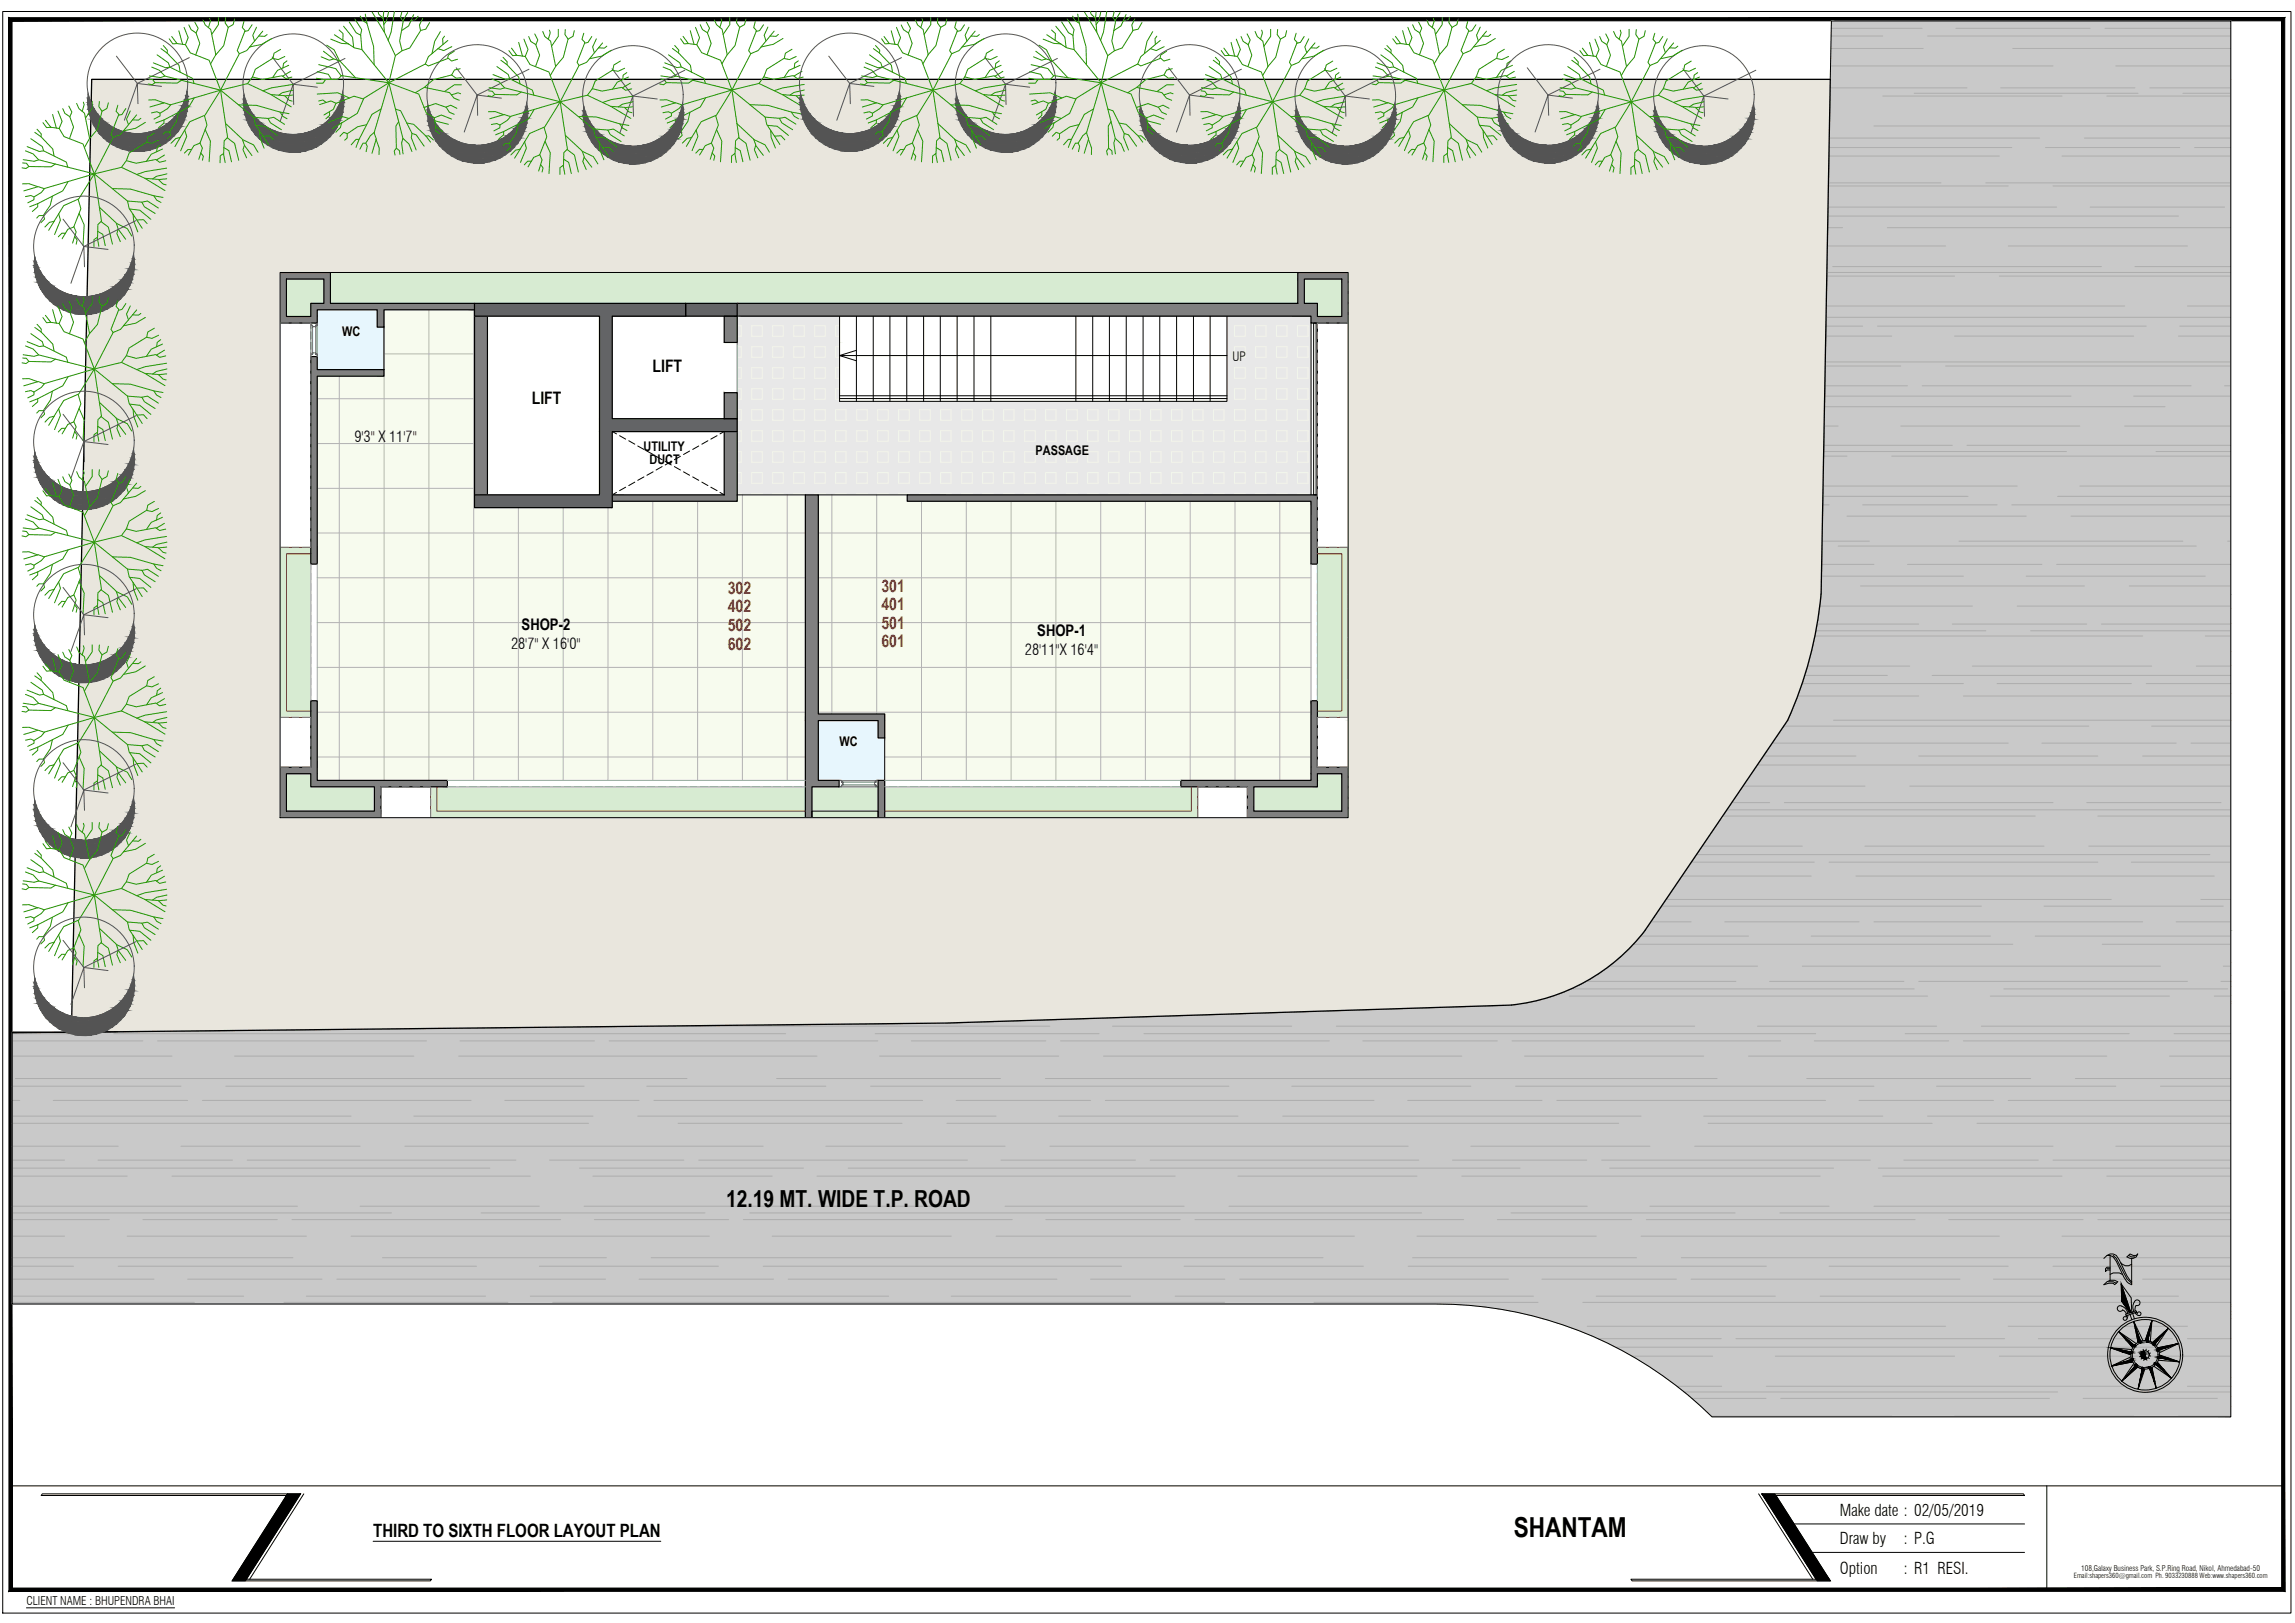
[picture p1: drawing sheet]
<svg xmlns="http://www.w3.org/2000/svg" width="594mm" height="420mm" viewBox="0 0 594 420" stroke-linecap="round" stroke-linejoin="round" font-family="sans-serif">
<defs><g id="words">
<text font-size="12.3" x="543.3" y="333.7">N</text>
<text font-size="7.1" x="391.9" y="398">SHANTAM</text>
<text font-size="6.1" x="187.9" y="312.5">12.19 MT. WIDE T.P. ROAD</text>
<text font-size="4.8" x="96.6" y="398">THIRD TO SIXTH FLOOR LAYOUT PLAN</text>
<g font-size="4.5">
<text x="168.9" y="96.3">LIFT</text>
<text x="137.7" y="104.6">LIFT</text>
</g>
<g font-size="4.5" fill="#f00">
<text x="188.4" y="153.8">302</text>
<text x="228.2" y="153.2">301</text>
<text x="188.4" y="158.6">402</text>
<text x="228.2" y="158">401</text>
<text x="188.4" y="163.4">502</text>
<text x="228.2" y="162.7">501</text>
<text x="228.2" y="167.6">601</text>
<text x="188.4" y="168.2">602</text>
</g>
<g font-size="4.2">
<text x="476.2" y="392.5">Make date : 02/05/2019</text>
<text x="476.2" y="399.7">Draw by</text>
<text x="492.8" y="399.7">: P.G</text>
<text x="476.2" y="407.6">Option</text>
<text x="492.8" y="407.6">: R1 RESI.</text>
</g>
<g font-size="4.1">
<text x="135" y="163.1">SHOP-2</text>
<text x="268.5" y="164.7">SHOP-1</text>
</g>
<g font-size="4">
<text x="91.7" y="114.4">9'3&quot; X 11'7&quot;</text>
<text x="132.3" y="168">28'7&quot; X 16'0&quot;</text>
<text x="265.3" y="169.6">28'11&quot;X 16'4&quot;</text>
</g>
<g font-size="3.4">
<text x="88.6" y="87.1">WC</text>
<text x="166.6" y="116.8">UTILITY</text>
<text x="268.1" y="117.9">PASSAGE</text>
<text x="168.1" y="120">DUCT</text>
<text x="217.3" y="193.1">WC</text>
</g>
<text font-size="3.3" x="319.1" y="93.5">UP</text>
<text font-size="3.1" x="6.8" y="415.5">CLIENT NAME : BHUPENDRA BHAI</text>
<text font-size="2" x="538.7" y="406.7">108,Galaxy Business Park, S.P.Ring Road, Nikol, Ahmedabad-50</text>
<text font-size="1.8" x="536.9" y="408.6">Email:shapers360@gmail.com Ph. 9033230888 Web:www.shapers360.com</text>
</g></defs>
<!-- layer: PROJECTINO -->
<g fill="none" stroke="#808080" stroke-width=".26">
<path d="M72.5 73.5v1.8M72.5 76.2v1.8M72.5 78.9v1.8M74.5 70.5h-2v2.1M75.3 70.5h1.9M78 70.5h1.9M80.8 70.5h1.8M82.6 78.5h-2.1v1M83.5 78.5h1.8M83.5 70.5h1.8M85.5 70.5h250.4M86.2 78.5h1.8"/>
<path d="M88.9 78.5h1.8M91.6 78.5h1.9M94.3 78.5h1.9M97.1 78.5h1.8M99.8 78.5h1.8M102.5 78.5h1.8M105.2 78.5h1.8M107.9 78.5h1.9M110.6 78.5h1.9M113.4 78.5h1.8M116.1 78.5h1.8M118.8 78.5h1.8"/>
<path d="M121.5 78.5h1.8M124.2 78.5h1.9M126.9 78.5h1.9M129.7 78.5h1.8M132.4 78.5h1.8M135.1 78.5h1.8M137.8 78.5h1.8M140.5 78.5h1.9M143.3 78.5h1.8M146 78.5h1.8M148.7 78.5h1.8M151.4 78.5h1.8"/>
<path d="M154.1 78.5h1.8M156.8 78.5h1.9M159.6 78.5h1.8M162.3 78.5h1.8M165 78.5h1.8M167.7 78.5h1.8M170.4 78.5h1.8M173.2 78.5h1.7M175.9 78.5h1.8M178.6 78.5h1.8M181.3 78.5h1.8M184 78.5h1.8"/>
<path d="M186.8 78.5h1.7M189.5 78.5h1.7M192.2 78.5h1.8M194.9 78.5h1.8M197.6 78.5h1.8M200.3 78.5h1.8M203.1 78.5h1.7M205.8 78.5h1.8M208.5 78.5h1.8M211.2 78.5h1.8M213.9 78.5h1.8M216.6 78.5h1.8"/>
<path d="M219.4 78.5h1.8M222.1 78.5h1.8M224.8 78.5h1.8M227.5 78.5h1.8M230.2 78.5h1.8M232.9 78.5h1.8M235.7 78.5h1.8M238.4 78.5h1.8M241.1 78.5h1.8M243.8 78.5h1.8M246.5 78.5h1.8M249.2 78.5h1.9"/>
<path d="M252 78.5h1.8M254.7 78.5h1.8M257.4 78.5h1.8M260.1 78.5h1.8M262.8 78.5h1.9M265.5 78.5h1.9M268.3 78.5h1.8M271 78.5h1.8M273.7 78.5h1.8M276.4 78.5h1.8M279.1 78.5h1.9M281.8 78.5h1.9"/>
<path d="M284.6 78.5h1.8M287.3 78.5h1.8M290 78.5h1.8M292.7 78.5h1.8M295.4 78.5h1.9M298.1 78.5h1.9M300.8 78.5h1.9M303.6 78.5h1.8M306.3 78.5h1.8M309 78.5h1.8M311.7 78.5h1.8M314.4 78.5h1.9"/>
<path d="M317.1 78.5h1.9M319.9 78.5h1.8M322.6 78.5h1.8M325.3 78.5h1.8M328 78.5h1.8M330.7 78.5h1.9M333.5 78.5h1.8M336.2 78.5h1.8M336.2 70.5h1.8M338.9 78.5h2.1v1M338.9 70.5h1.8M341.6 70.5h1.8"/>
<path d="M344.3 70.5h1.8M347 70.5h2v2.1M349 73.5v1.8M349 76.2v1.8M349 78.9v1.8M72.5 81.6v2h2.2M75.6 83.6h1.8M78.3 83.6h2.2v1.4M80.5 80.4v1.8M80.5 83.2v1.8M80.5 85.9v1.8M80.5 88.6v1.8"/>
<path d="M80.5 91.3v1.9M80.5 94v1.9M80.5 96.7v1.9M80.5 99.5v1.8M341 80.4v1.8M341 83.2v1.8M341 85.9v1.8M341 88.6v1.8M341 91.3v1.9M341 94v1.9M341 96.7v1.9M341 99.5v1.8"/>
<path d="M343.2 83.6h-2.2v1.4M344.1 83.6h1.8M349 81.6v2h-2.2M80.5 102.2v1.8M80.5 104.9v1.9M80.5 107.6v1.9M80.5 110.3v1.9M80.5 113v1.9M80.5 115.8v1.8M80.5 118.5v1.9M341 102.2v1.8M341 104.9v1.9"/>
<path d="M341 107.6v1.9M341 110.3v1.9M341 113v1.9M341 115.8v1.8M341 118.5v1.9M80.5 121.2v1.9M80.5 123.9v1.9M80.5 126.6v1.9M80.5 129.3v1.9M80.5 132.1v1.8M80.5 134.8v1.9M80.5 137.5v1.9"/>
<path d="M341 121.2v1.9M341 123.9v1.9M341 126.6v1.9M341 129.3v1.9M341 132.1v1.8M341 134.8v1.9M341 137.5v1.9M72.5 143.8v1.8M72.5 146.5v1.8M72.5 149.2v1.9M72.5 151.9v1.9M72.5 154.7v1.8"/>
<path d="M72.5 157.4v1.8M74.7 141.7h-2.2v1.2M75.6 141.7h1.8M78.3 141.7h2.2v-1.4v1.7M80.5 142.9v1.9M80.5 145.6v1.9M80.5 148.4v1.8M80.5 151.1v1.8M80.5 153.8v1.8M80.5 156.5v1.8M80.5 159.2v1.9M341 142.9v1.9"/>
<path d="M341 145.6v1.9M341 148.4v1.8M341 151.1v1.8M341 153.8v1.8M341 156.5v1.8M341 159.2v1.9M343.2 141.7h-2.2v-1.4v1.7M344.1 141.7h1.8M346.8 141.7h2.2v1.2M349 143.8v1.8M349 146.5v1.8M349 149.2v1.9"/>
<path d="M349 151.9v1.9M349 154.7v1.8M349 157.4v1.8M72.5 160.1v1.8M72.5 162.8v1.8M72.5 165.5v1.9M72.5 168.2v1.9M72.5 171v1.8M72.5 173.7v1.8M72.5 176.4v1.8M72.5 179.1v1.8M80.5 161.9v1.9"/>
<path d="M80.5 164.6v1.9M80.5 167.4v1.8M80.5 170.1v1.8M80.5 172.8v1.8M80.5 175.5v1.8M80.5 178.2v1.9M341 161.9v1.9M341 164.6v1.9M341 167.4v1.8M341 170.1v1.8M341 172.8v1.8M341 175.5v1.8"/>
<path d="M341 178.2v1.9M349 160.1v1.8M349 162.8v1.8M349 165.5v1.9M349 168.2v1.9M349 171v1.8M349 173.7v1.8M349 176.4v1.8M349 179.1v1.8M72.5 184.5v1.2h2.2M72.5 181.8v1.9M74.7 198.6h-2.2v2"/>
<path d="M75.6 198.6h1.8M75.6 185.7h1.8M78.3 185.7h2.2v2M80.5 196.7v1.9h-2.2M80.5 180.9v1.9M80.5 183.7v1.8M80.5 186.4v1.8M80.5 188.6v2.3M80.5 191.3v2.3M80.5 194v2.4M80.5 197.3v1.8M80.5 200v1.8"/>
<path d="M341 196.7v1.9h2.2M341 180.9v1.9M341 183.7v1.8M341 186.4v1.8M341 188.6v2.3M341 191.3v2.3M341 194v2.4M341 197.3v1.8M341 200v1.8M343.2 185.7h-2.2v2M344.1 198.6h1.8M344.1 185.7h1.8"/>
<path d="M346.8 198.6h2.2v2M349 184.5v1.2h-2.2M349 181.8v1.9M72.5 209.7v2h1.7M72.5 201.5v1.8M72.5 204.2v1.9M72.5 206.9v1.9M75.1 211.7h1.8M77.8 211.7h1.9M80.5 202.7v1h2.1M80.5 211.7h1.9M83.3 211.7h1.8"/>
<path d="M83.5 203.7h1.8M86 211.7h1.8M86.2 203.7h1.8M88.7 211.7h1.8M88.9 203.7h1.8M91.4 211.7h1.8M91.6 203.7h1.9M94.1 211.7h1.9M94.3 203.7h1.9M97.1 203.7h1.8M98.6 206.8v1.8M98.6 209.5v2.2h-1.8"/>
<path d="M99.8 203.7h10M100.5 203.7h-1.9v2.2M109.5 203.7h1.9v2.2M110.6 203.7h1.9M111.4 209.5v2.2h1.1M111.4 206.8v1.8M113.4 203.7h1.8M113.4 211.7h1.8M116.1 203.7h1.8M116.1 211.7h1.8M118.8 203.7h1.8M118.8 211.7h1.8"/>
<path d="M121.5 203.7h1.8M121.5 211.7h1.8M124.2 203.7h1.9M124.2 211.7h1.9M126.9 203.7h1.9M126.9 211.7h1.9M129.7 203.7h1.8M129.7 211.7h1.8M132.4 203.7h1.8M132.4 211.7h1.8M135.1 203.7h1.8M135.1 211.7h1.8"/>
<path d="M137.8 203.7h1.8M137.8 211.7h1.8M140.5 203.7h1.9M140.5 211.7h1.9M143.3 203.7h1.8M143.3 211.7h1.8M146 203.7h1.8M146 211.7h1.8M148.7 203.7h1.8M148.7 211.7h1.8M151.4 203.7h1.8M151.4 211.7h1.8"/>
<path d="M154.1 203.7h1.8M154.1 211.7h1.8M156.8 203.7h1.9M156.8 211.7h1.9M159.6 203.7h1.8M159.6 211.7h1.8M162.3 203.7h1.8M162.3 211.7h1.8M165 203.7h1.8M165 211.7h1.8M167.7 203.7h1.8M167.7 211.7h1.8"/>
<path d="M170.4 203.7h1.8M170.4 211.7h1.8M173.2 203.7h1.7M173.2 211.7h1.7M175.9 203.7h1.8M175.9 211.7h1.8M178.6 203.7h1.8M178.6 211.7h1.8M181.3 203.7h1.8M181.3 211.7h1.8M184 203.7h1.8M184 211.7h1.8"/>
<path d="M186.8 203.7h1.7M186.8 211.7h1.7M189.5 203.7h1.7M189.5 211.7h1.7M192.2 203.7h1.8M192.2 211.7h1.8M194.9 203.7h1.8M194.9 211.7h1.8M197.6 203.7h1.8M197.6 211.7h1.8M200.3 203.7h1.8M200.3 211.7h1.8"/>
<path d="M203.1 203.7h1.7M203.1 211.7h1.7M205.8 203.7h1.8M205.8 211.7h1.8M208.5 203.7h1.8M208.5 211.7h1.8M211.2 203.7h1.8M211.2 211.7h1.8M213.9 203.7h1.8M213.9 211.7h1.8M216.6 203.7h1.8M216.6 211.7h1.8"/>
<path d="M219.4 203.7h1.8M219.4 211.7h1.8M222.1 203.7h1.8M222.1 211.7h1.8M224.8 203.7h1.8M224.8 211.7h1.8M227.5 203.7h1.8M227.5 211.7h1.8M230.2 203.7h1.8M230.2 211.7h1.8M232.9 203.7h1.8M232.9 211.7h1.8"/>
<path d="M235.7 203.7h1.8M235.7 211.7h1.8M238.4 203.7h1.8M238.4 211.7h1.8M241.1 203.7h1.8M241.1 211.7h1.8M243.8 203.7h1.8M243.8 211.7h1.8M246.5 203.7h1.8M246.5 211.7h1.8M249.2 203.7h1.9M249.2 211.7h1.9"/>
<path d="M252 203.7h1.8M252 211.7h1.8M254.7 203.7h1.8M254.7 211.7h1.8M257.4 203.7h1.8M257.4 211.7h1.8M260.1 203.7h1.8M260.1 211.7h1.8M262.8 203.7h1.9M262.8 211.7h1.9M265.5 203.7h1.9M265.5 211.7h1.9"/>
<path d="M268.3 203.7h1.8M268.3 211.7h1.8M271 203.7h1.8M271 211.7h1.8M273.7 203.7h1.8M273.7 211.7h1.8M276.4 203.7h1.8M276.4 211.7h1.8M279.1 203.7h1.9M279.1 211.7h1.9M281.8 203.7h1.9M281.8 211.7h1.9"/>
<path d="M284.6 203.7h1.8M284.6 211.7h1.8M287.3 203.7h1.8M287.3 211.7h1.8M290 203.7h1.8M290 211.7h1.8M292.7 203.7h1.8M292.7 211.7h1.8M295.4 203.7h1.9M295.4 211.7h1.9M298.1 203.7h1.9M298.1 211.7h1.9"/>
<path d="M300.8 203.7h1.9M300.8 211.7h1.9M303.6 203.7h1.8M303.6 211.7h1.8M306.3 203.7h1.8M306.3 211.7h1.8M309 203.7h1.8M310 209.5v2.2h-1M310 206.8v1.8M311.7 203.7h10M311.9 203.7h-1.9v2.2M321 203.7h1.9v2.2"/>
<path d="M322.6 203.7h1.8M322.9 209.5v2.2h1.7M322.9 206.8v1.8M325.3 203.7h1.8M325.5 211.7h1.8M328 203.7h1.8M328.2 211.7h1.9M330.7 203.7h1.9M331 211.7h1.8M333.5 203.7h1.8M333.7 211.7h1.8M336.2 203.7h1.8"/>
<path d="M336.4 211.7h1.8M339.1 211.7h1.8M341 202.7v1h-2.1M341.8 211.7h1.8M344.5 211.7h1.9M349 209.7v2h-1.7M349 201.5v1.8M349 204.2v1.9M349 206.9v1.9"/>
</g>
<!-- layer: ROOM HATCH -->
<g fill="#e8e8e8" stroke="#e8e8e8" stroke-width=".26">
<path d="M317.6 81.8l21.8 1.8v-1.8zM317.6 81.8l21.8 1.8h-21.8z"/>
<path d="M190.8 81.8l26.5 6.9v-6.9zM190.8 81.8l26.5 6.9h-26.5z"/>
<path d="M190.8 88.7l26.5 13v-13zM190.8 88.7l26.5 13h-26.5z"/>
<path d="M317.6 83.6l21.8 20.3v-20.3zM317.6 83.6l21.8 20.3h-21.8z"/>
<path d="M190.8 101.7l26.5 2.2v-2.2zM190.8 101.7l26.5 2.2h-26.5z"/>
<path d="M190.8 103.9l148.6 4.5v-4.5zM190.8 103.9l148.6 4.5h-148.6z"/>
<path d="M190.8 108.4l148.6 3.3v-3.3zM190.8 108.4l148.6 3.3h-148.6z"/>
<path d="M190.8 111.7l148.6 16.4v-16.4zM190.8 111.7l148.6 16.4h-148.6z"/>
</g>
<g fill="none" stroke="#f5f5ea" stroke-width=".26">
<path d="M190.8 84.3h1.1v2.8h-1.1M190.8 89.8h1.1v2.7h-1.1M190.8 95.2h1.1v2.7h-1.1M194.6 84.3h2.7v2.8h-2.7zM194.6 89.8h2.7v2.7h-2.7zM194.6 95.2h2.7v2.7h-2.7zM200 84.3h2.7v2.8h-2.7zM200 89.8h2.7v2.7h-2.7zM200 95.2h2.7v2.7h-2.7zM205.5 84.3h2.7v2.8h-2.7zM205.5 89.8h2.7v2.7h-2.7zM205.5 95.2h2.7v2.7h-2.7z"/>
<path d="M210.9 84.3h2.7v2.8h-2.7zM210.9 89.8h2.7v2.7h-2.7zM210.9 95.2h2.7v2.7h-2.7zM217.3 84.3h-1v2.8h1M217.3 89.8h-1v2.7h1M217.3 95.2h-1v2.7h1M319.6 84.3h2.7v2.8h-2.7zM319.6 89.8h2.7v2.7h-2.7zM319.6 95.2h2.7v2.7h-2.7zM325 84.3h2.7v2.8h-2.7zM325 89.8h2.7v2.7h-2.7zM325 95.2h2.7v2.7h-2.7z"/>
<path d="M330.4 84.3h2.7v2.8h-2.7zM330.4 89.8h2.7v2.7h-2.7zM330.4 95.2h2.7v2.7h-2.7zM335.9 84.3h2.7v2.8h-2.7zM335.9 89.8h2.7v2.7h-2.7zM335.9 95.2h2.7v2.7h-2.7zM190.8 100.6h1.1v2.7h-1.1M190.8 106.1h1.1v2.7h-1.1M190.8 111.5h1.1v2.7h-1.1M190.8 116.9h1.1v2.7h-1.1M194.6 100.6h2.7v2.7h-2.7zM194.6 106.1h2.7v2.7h-2.7z"/>
<path d="M194.6 111.5h2.7v2.7h-2.7zM194.6 116.9h2.7v2.7h-2.7zM200 100.6h2.7v2.7h-2.7zM200 106.1h2.7v2.7h-2.7zM200 111.5h2.7v2.7h-2.7zM200 116.9h2.7v2.7h-2.7zM205.5 100.6h2.7v2.7h-2.7zM205.5 106.1h2.7v2.7h-2.7zM205.5 111.5h2.7v2.7h-2.7zM205.5 116.9h2.7v2.7h-2.7zM210.9 100.6h2.7v2.7h-2.7zM210.9 106.1h2.7v2.7h-2.7z"/>
<path d="M210.9 111.5h2.7v2.7h-2.7zM210.9 116.9h2.7v2.7h-2.7zM216.3 106.1h2.7v2.7h-2.7zM216.3 111.5h2.7v2.7h-2.7zM216.3 116.9h2.7v2.7h-2.7zM217.3 100.6h-1v2.7h1M221.8 106.1h2.7v2.7h-2.7zM221.8 111.5h2.7v2.7h-2.7zM221.8 116.9h2.7v2.7h-2.7zM227.2 106.1h2.7v2.7h-2.7zM227.2 111.5h2.7v2.7h-2.7zM227.2 116.9h2.7v2.7h-2.7z"/>
<path d="M232.6 106.1h2.8v2.7h-2.8zM232.6 111.5h2.8v2.7h-2.8zM232.6 116.9h2.8v2.7h-2.8zM238.1 106.1h2.7v2.7h-2.7zM238.1 111.5h2.7v2.7h-2.7zM238.1 116.9h2.7v2.7h-2.7zM243.5 106.1h2.7v2.7h-2.7zM243.5 111.5h2.7v2.7h-2.7zM243.5 116.9h2.7v2.7h-2.7zM248.9 106.1h2.8v2.7h-2.8zM248.9 111.5h2.8v2.7h-2.8zM248.9 116.9h2.8v2.7h-2.8z"/>
<path d="M254.4 106.1h2.7v2.7h-2.7zM254.4 111.5h2.7v2.7h-2.7zM254.4 116.9h2.7v2.7h-2.7zM259.8 106.1h2.7v2.7h-2.7zM259.8 111.5h2.7v2.7h-2.7zM259.8 116.9h2.7v2.7h-2.7zM265.2 106.1h2.8v2.7h-2.8zM265.2 111.5h2.8v2.7h-2.8zM265.2 116.9h2.8v2.7h-2.8zM270.7 106.1h2.7v2.7h-2.7zM270.7 111.5h2.7v2.7h-2.7zM270.7 116.9h2.7v2.7h-2.7z"/>
<path d="M276.1 106.1h2.7v2.7h-2.7zM276.1 111.5h2.7v2.7h-2.7zM276.1 116.9h2.7v2.7h-2.7zM281.5 106.1h2.8v2.7h-2.8zM281.5 111.5h2.8v2.7h-2.8zM281.5 116.9h2.8v2.7h-2.8zM287 106.1h2.7v2.7h-2.7zM287 111.5h2.7v2.7h-2.7zM287 116.9h2.7v2.7h-2.7zM292.4 106.1h2.7v2.7h-2.7zM292.4 111.5h2.7v2.7h-2.7zM292.4 116.9h2.7v2.7h-2.7z"/>
<path d="M297.8 106.1h2.8v2.7h-2.8zM297.8 111.5h2.8v2.7h-2.8zM297.8 116.9h2.8v2.7h-2.8zM303.3 106.1h2.7v2.7h-2.7zM303.3 111.5h2.7v2.7h-2.7zM303.3 116.9h2.7v2.7h-2.7zM308.7 106.1h2.7v2.7h-2.7zM308.7 111.5h2.7v2.7h-2.7zM308.7 116.9h2.7v2.7h-2.7zM314.1 106.1h2.8v2.7h-2.8zM314.1 111.5h2.8v2.7h-2.8zM314.1 116.9h2.8v2.7h-2.8z"/>
<path d="M319.6 100.6h2.7v2.7h-2.7zM319.6 106.1h2.7v2.7h-2.7zM319.6 111.5h2.7v2.7h-2.7zM319.6 116.9h2.7v2.7h-2.7zM325 100.6h2.7v2.7h-2.7zM325 106.1h2.7v2.7h-2.7zM325 111.5h2.7v2.7h-2.7zM325 116.9h2.7v2.7h-2.7zM330.4 100.6h2.7v2.7h-2.7zM330.4 106.1h2.7v2.7h-2.7zM330.4 111.5h2.7v2.7h-2.7zM330.4 116.9h2.7v2.7h-2.7z"/>
<path d="M335.9 100.6h2.7v2.7h-2.7zM335.9 106.1h2.7v2.7h-2.7zM335.9 111.5h2.7v2.7h-2.7zM335.9 116.9h2.7v2.7h-2.7zM190.8 122.4h1.1v2.7h-1.1M190.8 127.8h1.1v.3M194.6 122.4h2.7v2.7h-2.7zM194.6 128.1v-.3h2.7v.3M200 122.4h2.7v2.7h-2.7zM200 128.1v-.3h2.7v.3M205.5 122.4h2.7v2.7h-2.7zM205.5 128.1v-.3h2.7v.3"/>
<path d="M210.9 122.4h2.7v2.7h-2.7zM210.9 128.1v-.3h2.7v.3M216.3 122.4h2.7v2.7h-2.7zM216.3 128.1v-.3h2.7v.3M221.8 122.4h2.7v2.7h-2.7zM221.8 128.1v-.3h2.7v.3M227.2 122.4h2.7v2.7h-2.7zM227.2 128.1v-.3h2.7v.3M232.6 122.4h2.8v2.7h-2.8zM232.6 128.1v-.3h2.8v.3M238.1 122.4h2.7v2.7h-2.7zM238.1 128.1v-.3h2.7v.3"/>
<path d="M243.5 122.4h2.7v2.7h-2.7zM243.5 128.1v-.3h2.7v.3M248.9 122.4h2.8v2.7h-2.8zM248.9 128.1v-.3h2.8v.3M254.4 122.4h2.7v2.7h-2.7zM254.4 128.1v-.3h2.7v.3M259.8 122.4h2.7v2.7h-2.7zM259.8 128.1v-.3h2.7v.3M265.2 122.4h2.8v2.7h-2.8zM265.2 128.1v-.3h2.8v.3M270.7 122.4h2.7v2.7h-2.7zM270.7 128.1v-.3h2.7v.3"/>
<path d="M276.1 122.4h2.7v2.7h-2.7zM276.1 128.1v-.3h2.7v.3M281.5 122.4h2.8v2.7h-2.8zM281.5 128.1v-.3h2.8v.3M287 122.4h2.7v2.7h-2.7zM287 128.1v-.3h2.7v.3M292.4 122.4h2.7v2.7h-2.7zM292.4 128.1v-.3h2.7v.3M297.8 122.4h2.8v2.7h-2.8zM297.8 128.1v-.3h2.8v.3M303.3 122.4h2.7v2.7h-2.7zM303.3 128.1v-.3h2.7v.3"/>
<path d="M308.7 122.4h2.7v2.7h-2.7zM308.7 128.1v-.3h2.7v.3M314.1 122.4h2.8v2.7h-2.8zM314.1 128.1v-.3h2.8v.3M319.6 122.4h2.7v2.7h-2.7zM319.6 128.1v-.3h2.7v.3M325 122.4h2.7v2.7h-2.7zM325 128.1v-.3h2.7v.3M330.4 122.4h2.7v2.7h-2.7zM330.4 128.1v-.3h2.7v.3M335.9 122.4h2.7v2.7h-2.7zM335.9 128.1v-.3h2.7v.3"/>
</g>
<!-- layer: WASH HT -->
<g fill="#e7f6fd" stroke="#e7f6fd" stroke-width=".26">
<path d="M82.1 80.2l15.5 3.4v-3.4zM82.1 80.2l15.5 3.4h-15.5z"/>
<path d="M82.1 83.6l15.5 .6v-.6zM82.1 83.6l15.5 .6h-15.5z"/>
<path d="M82.1 84.2l15.5 .5v-.5zM82.1 84.2l15.5 .5h-15.5z"/>
<path d="M82.1 84.7l17.3 7.6v-7.6zM82.1 84.7l17.3 7.6h-17.3z"/>
<path d="M82.1 92.3l17.3 3.4v-3.4zM82.1 92.3l17.3 3.4h-17.3z"/>
<path d="M211.8 186.5l15.5 4.5v-4.5zM211.8 186.5l15.5 4.5h-15.5z"/>
<path d="M211.8 191l17.2 11v-11zM211.8 191l17.2 11h-17.2z"/>
</g>
<!-- layer: ROOM LINE -->
<g fill="#f7fbee" stroke="#f7fbee" stroke-width=".26">
<path d="M99.4 80.2l23.4 1.6v-1.6zM99.4 80.2l23.4 1.6h-23.4z"/>
<path d="M99.4 81.8l23.4 2.9v-2.9zM99.4 81.8l23.4 2.9h-23.4z"/>
<path d="M99.4 84.7l23.4 11v-11zM99.4 84.7l23.4 11h-23.4z"/>
<path d="M99.4 95.7l23.4 1.7v-1.7zM99.4 95.7l23.4 1.7h-23.4z"/>
<path d="M82.1 97.4l40.7 30.7v-30.7zM82.1 97.4l40.7 30.7h-40.7z"/>
<path d="M211.8 128.1l28.4 1.7v-1.7zM211.8 128.1l28.4 1.7h-28.4z"/>
<path d="M190.8 128.1l17.7 1.7v-1.7zM190.8 128.1l17.7 1.7h-17.7z"/>
<path d="M158.5 129.8l50 1.6v-1.6zM158.5 129.8l50 1.6h-50z"/>
<path d="M82.1 128.1l40.7 3.3v-3.3zM82.1 128.1l40.7 3.3h-40.7z"/>
<path d="M211.8 129.8l127.6 2.6v-2.6zM211.8 129.8l127.6 2.6h-127.6z"/>
<path d="M82.1 131.4l126.4 14.6v-14.6zM82.1 131.4l126.4 14.6h-126.4z"/>
<path d="M82.1 146l126.4 35.4v-35.4zM82.1 146l126.4 35.4h-126.4z"/>
<path d="M211.8 132.4l127.6 52.4v-52.4zM211.8 132.4l127.6 52.4h-127.6z"/>
<path d="M229 184.8l110.4 6.2v-6.2zM229 184.8l110.4 6.2h-110.4z"/>
<path d="M229 191l110.4 8.4v-8.4zM229 191l110.4 8.4h-110.4z"/>
<path d="M229 199.4l110.4 2.6v-2.6zM229 199.4l110.4 2.6h-110.4z"/>
<path d="M82.1 181.4l126.4 20.6v-20.6zM82.1 181.4l126.4 20.6h-126.4z"/>
</g>
<g fill="none" stroke="#b3b3b3" stroke-width=".26">
<path d="M87.8 97.4v104.6M99.4 91.6h23.4M99.4 80.2v121.8M111 80.2v121.8M122.6 80.2v121.8M82.1 103.2h40.7M82.1 114.8h40.7M82.1 126.4h40.7M82.1 138h126.4M134.2 131.4v70.6M145.8 131.4v70.6M157.4 131.4v70.6"/>
<path d="M169 129.8v72.2M180.6 129.8v72.2M192.2 128.1v73.9M203.8 128.1v73.9M211.8 138h127.6M215.3 128.1v56.7M226.9 128.1v56.7M238.5 128.1v73.9M250.1 129.8v72.2M261.7 129.8v72.2M273.3 129.8v72.2M284.9 129.8v72.2"/>
<path d="M296.5 129.8v72.2M308.1 129.8v72.2M319.7 129.8v72.2M331.3 129.8v72.2M82.1 149.6h126.4M211.8 149.6h127.6M82.1 161.2h126.4M82.1 172.8h126.4M211.8 161.2h127.6M211.8 172.8h127.6M82.1 184.4h126.4M82.1 196h126.4"/>
<path d="M211.8 184.4h127.6M229 196h110.4"/>
</g>
<!-- layer: HATCH -->
<g fill="#d7ebd2" stroke="#d7ebd2" stroke-width=".26">
<path d="M80.5 83.6v58.1z"/>
<path d="M341 83.6v58.1z"/>
<path d="M80.5 185.7v12.9z"/>
<path d="M341 185.7v12.9z"/>
<path d="M72.5 70.5l276.5 8v-8zM72.5 70.5l276.5 8h-276.5z"/>
<path d="M341 78.5l8 5.1v-5.1zM341 78.5l8 5.1h-8z"/>
<path d="M72.5 78.5l8 5.1v-5.1zM72.5 78.5l8 5.1h-8z"/>
<path d="M341 141.7l8 44v-44zM341 141.7l8 44h-8z"/>
<path d="M72.5 141.7l8 44v-44zM72.5 141.7l8 44h-8z"/>
<path d="M341 198.6l8 5.1v-5.1zM341 198.6l8 5.1h-8z"/>
<path d="M72.5 198.6l8 5.1v-5.1zM72.5 198.6l8 5.1h-8z"/>
<path d="M322.9 203.7l26.1 8v-8zM322.9 203.7l26.1 8h-26.1z"/>
<path d="M111.4 203.7l198.6 8v-8zM111.4 203.7l198.6 8h-198.6z"/>
<path d="M72.5 203.7l26.1 8v-8zM72.5 203.7l26.1 8h-26.1z"/>
</g>
<!-- layer: Wall hatch -->
<g fill="#808080" stroke="#808080" stroke-width=".26">
<path d="M187.5 111.7h3.3z"/>
<path d="M335.9 70.5l13.1 1.7v-1.7zM335.9 70.5l13.1 1.7h-13.1z"/>
<path d="M72.5 70.5l13 1.7v-1.7zM72.5 70.5l13 1.7h-13z"/>
<path d="M335.9 72.2l1.7 6.3v-6.3zM335.9 72.2l1.7 6.3h-1.7z"/>
<path d="M83.8 72.2l1.7 6.3v-6.3zM83.8 72.2l1.7 6.3h-1.7z"/>
<path d="M80.5 78.5l42.3 1.7v-1.7zM80.5 78.5l42.3 1.7h-42.3z"/>
<path d="M190.8 78.5l150.2 3.3v-3.3zM190.8 78.5l150.2 3.3h-150.2z"/>
<path d="M347.3 72.2l1.7 9.7v-9.7zM347.3 72.2l1.7 9.7h-1.7z"/>
<path d="M339.4 81.8l1.6 .1zM339.4 81.8l1.6 .1z"/>
<path d="M80.5 80.2l1.6 1.7v-1.7zM80.5 80.2l1.6 1.7h-1.6z"/>
<path d="M72.5 72.2l1.7 9.7v-9.7zM72.5 72.2l1.7 9.7h-1.7z"/>
<path d="M339.4 81.9l9.6 1.7v-1.7zM339.4 81.9l9.6 1.7h-9.6z"/>
<path d="M72.5 81.9l9.6 1.7v-1.7zM72.5 81.9l9.6 1.7h-9.6z"/>
<path d="M97.6 80.2l1.8 4.5v-4.5zM97.6 80.2l1.8 4.5h-1.8z"/>
<path d="M187.5 81.8l3.3 6.9v-6.9zM187.5 81.8l3.3 6.9h-3.3z"/>
<path d="M80.5 92.3l1.6 3.4v-3.4zM80.5 92.3l1.6 3.4h-1.6z"/>
<path d="M80.5 95.7l18.9 1.7v-1.7zM80.5 95.7l18.9 1.7h-18.9z"/>
<path d="M187.5 101.7l3.3 6.7v-6.7zM187.5 101.7l3.3 6.7h-3.3z"/>
<path d="M187.5 111.7l3.3 16.4v-16.4zM187.5 111.7l3.3 16.4h-3.3z"/>
<path d="M122.8 81.8l3.4 46.3v-46.3zM122.8 81.8l3.4 46.3h-3.4z"/>
<path d="M234.9 128.1l106.1 1.7v-1.7zM234.9 128.1l106.1 1.7h-106.1z"/>
<path d="M158.5 128.1l32.3 1.7v-1.7zM158.5 128.1l32.3 1.7h-32.3z"/>
<path d="M339.4 129.8l1.6 16.2v-16.2zM339.4 129.8l1.6 16.2h-1.6z"/>
<path d="M80.5 97.4l1.6 48.6v-48.6zM80.5 97.4l1.6 48.6h-1.6z"/>
<path d="M208.5 128.1l3.3 56.7v-56.7zM208.5 128.1l3.3 56.7h-3.3z"/>
<path d="M208.5 184.8l20.5 1.7v-1.7zM208.5 184.8l20.5 1.7h-20.5z"/>
<path d="M227.3 186.5l1.7 4.5v-4.5zM227.3 186.5l1.7 4.5h-1.7z"/>
<path d="M339.4 181.4l1.6 17.2v-17.2zM339.4 181.4l1.6 17.2h-1.6z"/>
<path d="M80.5 181.4l1.6 17.2v-17.2zM80.5 181.4l1.6 17.2h-1.6z"/>
<path d="M339.4 198.6l9.6 1.7v-1.7zM339.4 198.6l9.6 1.7h-9.6z"/>
<path d="M72.5 198.6l9.6 1.7v-1.7zM72.5 198.6l9.6 1.7h-9.6z"/>
<path d="M339.4 200.3l1.6 1.7v-1.7zM339.4 200.3l1.6 1.7h-1.6z"/>
<path d="M208.5 186.5l3.3 15.5v-15.5zM208.5 186.5l3.3 15.5h-3.3z"/>
<path d="M80.5 200.3l1.6 1.7v-1.7zM80.5 200.3l1.6 1.7h-1.6z"/>
<path d="M305.7 202l35.3 1.7v-1.7zM305.7 202l35.3 1.7h-35.3z"/>
<path d="M227.3 202l1.7 1.7v-1.7zM227.3 202l1.7 1.7h-1.7z"/>
<path d="M208.5 202l8.7 1.7v-1.7zM208.5 202l8.7 1.7h-8.7z"/>
<path d="M80.5 202l35.3 1.7v-1.7zM80.5 202l35.3 1.7h-35.3z"/>
<path d="M347.3 200.3l1.7 9.7v-9.7zM347.3 200.3l1.7 9.7h-1.7z"/>
<path d="M322.9 203.7l1.7 6.3v-6.3zM322.9 203.7l1.7 6.3h-1.7z"/>
<path d="M96.9 203.7l1.7 6.3v-6.3zM96.9 203.7l1.7 6.3h-1.7z"/>
<path d="M72.5 200.3l1.7 9.7v-9.7zM72.5 200.3l1.7 9.7h-1.7z"/>
<path d="M322.9 210l26.1 1.7v-1.7zM322.9 210l26.1 1.7h-26.1z"/>
<path d="M227.3 203.7l1.7 8v-8zM227.3 203.7l1.7 8h-1.7z"/>
<path d="M208.5 203.7l1.7 8v-8zM208.5 203.7l1.7 8h-1.7z"/>
<path d="M72.5 210l26.1 1.7v-1.7zM72.5 210l26.1 1.7h-26.1z"/>
</g>
<!-- layer: wall -->
<g fill="none" stroke="#000" stroke-width=".3">
<path d="M72.5 70.5h13v8h37.3v1.7h-23.4v4.5h-1.8v-4.5h-15.5v3.4h-9.6zM74.2 72.2h9.6v6.3h-3.3v3.4h-6.3zM190.8 78.5h145.1v-8h13.1v13.1h-9.6v-1.8h-148.6zM337.6 72.2h9.7v9.7h-6.3v-3.4h-3.4zM80.5 92.3h1.6v3.4h17.3v1.7h-17.3v48.6h-1.6zM122.8 81.8h3.4v46.3h-3.4zM187.5 81.8h3.3v6.9h-3.3zM187.5 101.7h3.3v6.7h-3.3zM158.5 128.1h29v-16.4h3.3v18.1h-32.3zM208.5 128.1h3.3v56.7h17.2v6.2h-1.7v-4.5h-15.5v15.5h5.4v1.7h-7v8h-1.7zM234.9 128.1h106.1v17.9h-1.6v-16.2h-104.5zM80.5 181.4h1.6v20.6h33.7v1.7h-17.2v8h-26.1v-13.1h8z"/>
<path d="M74.2 200.3h6.3v3.4h16.4v6.3h-22.7zM227.3 202h1.7v9.7h-1.7zM305.7 202h33.7v-20.6h1.6v17.2h8v13.1h-26.1v-8h-17.2zM324.6 203.7h16.4v-3.4h6.3v9.7h-22.7z"/>
</g>
<!-- layer: STAIR -->
<g fill="none" stroke="#000" stroke-width=".26">
<path d="M217.3 81.8v22.1h100.3v-22.1M221.7 81.8v22.1M221.7 90.7l-4.4 1.3M226 81.8v22.1M230.4 81.8v22.1M234.7 81.8v22.1M239.1 81.8v22.1M243.4 81.8v22.1M247.8 81.8v22.1M252.1 81.8v22.1M256.5 81.8v22.1M278.5 81.8v22.1"/>
<path d="M282.9 81.8v22.1M287.2 81.8v22.1M291.5 81.8v22.1M295.9 81.8v22.1M300.2 81.8v22.1M304.6 81.8v22.1M308.9 81.8v22.1M313.3 81.8v22.1M317.6 92h-100.3l4.4 1.4M217.3 103.2h100.3M217.3 102.5h100.3"/>
</g>
<!-- layer: BALCONY -->
<path d="M339.4 83.6v44.5M341 83.6v44.5" fill="none" stroke="#000" stroke-width=".26"/>
<!-- layer: DOOR -->
<path d="M190.8 88.7v13" fill="none" stroke="#006edd" stroke-width=".26"/>
<!-- layer: road -->
<path d="M99.4 84.7v11M229 191v11M3.2 267.2h15.3M391.3 260.2a50.2 50.2 0 0 0 34.6-19.4l36.8-54.3a103 103 0 0 0 8.7-32.7l2.7-148.4h103.4v361.4h-134.3a101.3 101.3 0 0 0-71.3-29.2h-368.7v-70.4h15.3l226.2-2.3 146.5-4.7" fill="none" stroke="#000" stroke-width=".26"/>
<!-- layer: WINDOW -->
<path d="M81.7 91.7h.4v.6v-8.7v.6h-.4v.4h-.8h.8v-.4v7.5v-.4h-.8v.4h-.4h.4v-7.5h-.4v-.6v8.7M226.8 202.5v-.5h.5h-10.1h.6v.5h.4v.7v-.7h-.4h9h-.4v.7h.4v.5v-.5h-9v.5h-.6h10.1" fill="none" stroke="#006edd" stroke-width=".26"/>
<!-- layer: M.S. GRILL -->
<path d="M340 83.6h.7v44.5h-.7z" fill="none" stroke="#000" stroke-width=".26"/>
<!-- layer: wall -->
<path d="M210.2 210h17.1v1.7h-17.1z" fill="none" stroke="#000" stroke-width=".26"/>
<!-- layer: BALCONY -->
<path d="M80.5 141.7h-8v44h8M80.5 143.4h-6.3v40.7h6.3M341 141.7h8v44h-8M341 143.4h6.3v40.7h-6.3M111.4 203.7v8h97.1M113.1 203.7v6.3h95.4M308.4 203.7v6.3h-79.4M310 203.7v8h-81" fill="none" stroke="#954a00" stroke-width=".26"/>
<!-- layer: F.S.I. LINE -->
<g fill="none" stroke="#000" stroke-width=".26">
<path d="M158.5 111.7l1.1 .6M160.4 112.8l1.6 .9M162.8 114.1l1.5 .9M165.1 115.5l1.6 .8M167.5 116.8l1.6 .9M169.8 118.1l1.6 .9M172.2 119.4l1.6 1M173.8 119.4l-1.6 1M176.1 118.1l-1.5 .9M178.5 116.8l-1.6 .9M180.9 115.5l-1.6 .8M183.2 114.1l-1.5 .9"/>
<path d="M185.6 112.8l-1.6 .9M187.5 111.7l-1.1 .6M159.6 127.5l-1.1 .6M162 126.1l-1.6 .9M164.3 124.8l-1.5 .9M166.7 123.5l-1.6 .8M169.1 122.1l-1.6 .9M171.4 120.8l-1.6 .9M174.6 120.8l1.5 .9M176.9 122.1l1.6 .9M179.3 123.5l1.6 .8M181.7 124.8l1.5 .9"/>
<path d="M184 126.1l1.6 .9M186.4 127.5l1.1 .6"/>
</g>
<!-- layer: DOOR-WINDOW -->
<path d="M80.5 146v35.4M82.1 146v35.4M339.4 146v35.4M341 146v35.4M115.8 203.7h92.7M115.8 202h92.7M229 203.7h76.7M229 202h76.7" fill="none" stroke="#6ea5dd" stroke-width=".26"/>
<!-- layer: ROOM HATCH -->
<g fill="#636466" stroke="#636466" stroke-width=".26">
<path d="M122.8 128.1v3.3h35.7zM122.8 128.1h35.7v3.3z"/>
<path d="M155.2 111.7v16.4h3.3zM155.2 111.7h3.3v16.4z"/>
<path d="M155.2 108.4v3.3h35.6zM155.2 108.4h35.6v3.3z"/>
<path d="M155.2 81.8v26.6h3.3zM155.2 81.8h3.3v26.6z"/>
<path d="M155.2 81.8h22.3zM155.2 81.8h22.3z"/>
<path d="M122.8 78.5v3.3h54.7zM122.8 78.5h54.7v3.3z"/>
<path d="M177.5 78.5v3.3h13.3zM177.5 78.5h13.3v3.3z"/>
</g>
<!-- layer: S - COL -->
<path d="M122.8 78.5h54.7v3.3h-19v26.6h32.3v3.3h-32.3v19.7h-35.7v-3.3h32.4v-46.3h-32.4zM177.5 78.5h13.3v3.3h-13.3z" fill="none" stroke="#000" stroke-width=".3"/>
<!-- layer: 0 -->
<g fill="#000" stroke="#000" stroke-width=".26">
<path d="M74.5 386.7l-11 22.6 14.3-22.6zM74.5 386.7l-11 22.6h-3.4z"/>
<path d="M456.1 386.7l17.7 22.6-14.4-22.6zM456.1 386.7l17.7 22.6h-3.4z"/>
</g>
<!-- layer: TITEL BLOCK -->
<path d="M.7 3h592.3v414.6h-592.3zM2.7 384.7h588.3v26.8h-588.3zM96.6 399h74.5M529.8 384.7v26.8M6.8 416.2h38.4" fill="none" stroke="#000" stroke-width=".26"/>
<path d="M3.1 411.1l-.8 .9 588.3-.9zM2.3 412l588.3-.9 .8 .9zM590.6 5.4v405.7l.8 .9zM590.6 5.4l.8-.8v407.4zM3.1 5.4h587.5l.8-.8zM2.3 4.6h589.1l-588.3 .8zM2.3 4.6l.8 406.5v-405.7zM2.3 4.6l.8 406.5-.8 .9z" fill="#000" stroke="#000" stroke-width=".26"/>
<!-- layer: 0 -->
<path d="M11 386.7h66.8l-14 22.1h47.9l-.3 .5h-51.3l14.1-22.1h-63.5zM78.6 386.7l-14 22.1M455.2 386.7l14.1 22.1M464.4 394.5h59.7M422.2 408.8h47.9l-14-22.1h67.7l.3 .5h-64.4l14.1 22.1h-51.3zM469.1 401.9h55" fill="none" stroke="#000" stroke-width=".26"/>
<!-- layer: g-fer -->
<path d="M538.5 386.7h47v17.6h-47z" fill="none" stroke="#fff" stroke-width=".26"/>
<!-- layer: RD HATCH -->
<g fill="#c9c9c9" stroke="#c9c9c9" stroke-width=".26">
<path d="M474.1 5.4l103.4 15.1v-15.1zM474.1 5.4l103.4 15.1h-103.7z"/>
<path d="M473.8 20.5l103.7 133.3v-133.3zM473.8 20.5l103.7 133.3h-106.1z"/>
<path d="M471.4 153.8l106.1 3.7v-3.7zM471.4 153.8l106.1 3.7h-106.5z"/>
<path d="M471 157.5l106.5 3.8v-3.8zM471 157.5l106.5 3.8h-107.1z"/>
<path d="M470.4 161.3l107.1 3.7v-3.7zM470.4 161.3l107.1 3.7h-107.8z"/>
<path d="M469.7 165l107.8 3.7v-3.7zM469.7 165l107.8 3.7h-108.6z"/>
<path d="M468.9 168.7l108.6 3.7v-3.7zM468.9 168.7l108.6 3.7h-109.6z"/>
<path d="M467.9 172.4l109.6 3.6v-3.6zM467.9 172.4l109.6 3.6h-110.7z"/>
<path d="M466.8 176l110.7 3.5v-3.5zM466.8 176l110.7 3.5h-111.9z"/>
<path d="M465.6 179.5l111.9 3.5v-3.5zM465.6 179.5l111.9 3.5h-113.2z"/>
<path d="M464.3 183l113.2 3.5v-3.5zM464.3 183l113.2 3.5h-114.8z"/>
<path d="M462.7 186.5l114.8 54.3v-54.3zM462.7 186.5l114.8 54.3h-151.6z"/>
<path d="M425.9 240.8l151.6 2.3v-2.3zM425.9 240.8l151.6 2.3h-153.5z"/>
<path d="M424 243.1l153.5 2.1v-2.1zM424 243.1l153.5 2.1h-155.5z"/>
<path d="M422 245.2l155.5 2v-2zM419.9 247.2l2.1-2 155.5 2z"/>
<path d="M419.9 247.2l157.6 1.9v-1.9zM417.7 249.1l2.2-1.9 157.6 1.9z"/>
<path d="M417.7 249.1l159.8 1.8v-1.8zM415.4 250.9l2.3-1.8 159.8 1.8z"/>
<path d="M415.4 250.9l162.1 1.7v-1.7zM413 252.6l2.4-1.7 162.1 1.7z"/>
<path d="M413 252.6l164.5 1.5v-1.5zM410.5 254.1l2.5-1.5 164.5 1.5z"/>
<path d="M410.5 254.1l167 1.3v-1.3zM408 255.4l2.5-1.3 167 1.3z"/>
<path d="M408 255.4l169.5 1.2v-1.2zM405.3 256.6l2.7-1.2 169.5 1.2z"/>
<path d="M405.3 256.6l172.2 1.1v-1.1zM402.6 257.7l2.7-1.1 172.2 1.1z"/>
<path d="M402.6 257.7l174.9 .8v-.8zM399.8 258.5l2.8-.8 174.9 .8z"/>
<path d="M399.8 258.5l177.7 .8v-.8zM397 259.3l2.8-.8 177.7 .8z"/>
<path d="M397 259.3l180.5 .5v-.5zM394.1 259.8l2.9-.5 180.5 .5z"/>
<path d="M394.1 259.8l183.4 .4v-.4zM391.2 260.2l2.9-.4 183.4 .4z"/>
<path d="M391.2 260.2l186.3 4.7v-4.7zM244.7 264.9l146.5-4.7 186.3 4.7z"/>
<path d="M244.7 264.9l332.8 2.3v-2.3zM18.5 267.2l226.2-2.3 332.8 2.3z"/>
<path d="M3.2 267.2l574.3 70.4v-70.4zM3.2 267.2l574.3 70.4h-574.3z"/>
<path d="M371.9 337.6l205.6 .1zM371.9 337.6l205.6 .1z"/>
<path d="M375.9 337.7l201.6 .2v-.2zM375.9 337.7l201.6 .2h-197.7z"/>
<path d="M379.8 337.9l197.7 .4v-.4zM379.8 337.9l197.7 .4h-193.7z"/>
<path d="M383.8 338.3l193.7 .5v-.5zM383.8 338.3l193.7 .5h-189.8z"/>
<path d="M387.7 338.8l189.8 .7v-.7zM387.7 338.8l189.8 .7h-185.9z"/>
<path d="M391.6 339.5l185.9 .8v-.8zM391.6 339.5l185.9 .8h-182.1z"/>
<path d="M395.4 340.3l182.1 1v-1zM395.4 340.3l182.1 1h-178.3z"/>
<path d="M399.2 341.3l178.3 1.1v-1.1zM399.2 341.3l178.3 1.1h-174.5z"/>
<path d="M403 342.4l174.5 1.4v-1.4zM403 342.4l174.5 1.4h-170.7z"/>
<path d="M406.8 343.8l170.7 1.4v-1.4zM406.8 343.8l170.7 1.4h-167.1z"/>
<path d="M410.4 345.2l167.1 1.5v-1.5zM410.4 345.2l167.1 1.5h-163.5z"/>
<path d="M414 346.7l163.5 1.8v-1.8zM414 346.7l163.5 1.8h-159.9z"/>
<path d="M417.6 348.5l159.9 1.8v-1.8zM417.6 348.5l159.9 1.8h-156.4z"/>
<path d="M421.1 350.3l156.4 2v-2zM421.1 350.3l156.4 2h-153z"/>
<path d="M424.5 352.3l153 2.1v-2.1zM424.5 352.3l153 2.1h-149.7z"/>
<path d="M427.8 354.4l149.7 2.2v-2.2zM427.8 354.4l149.7 2.2h-146.4z"/>
<path d="M431.1 356.6l146.4 2.4v-2.4zM431.1 356.6l146.4 2.4h-143.2z"/>
<path d="M434.3 359l143.2 2.5v-2.5zM434.3 359l143.2 2.5h-140.2z"/>
<path d="M437.3 361.5l140.2 2.6v-2.6zM437.3 361.5l140.2 2.6h-137.2z"/>
<path d="M440.3 364.1l137.2 2.7v-2.7zM440.3 364.1l137.2 2.7h-134.3z"/>
</g>
<g fill="none" stroke="#adadad" stroke-width=".26">
<path d="M473.9 17.1h57.5M473.9 12.5h23.9M474 9.3h13.4M474 7.3h23.6M499 9.3h78.5M506.3 7.3h34.7M521 12.5h56.5M544.9 7.3h32.6M547.7 17.1h29.8M473.5 38.2h47.3M473.5 35.7h54.5M473.7 22.7h35.5"/>
<path d="M485.1 32.6h92.4M487.4 24.9h46.4M495.5 24.1h58M517.9 22.7h34.7M529.5 38.2h34.7M539.6 35.7h37.9M545.4 24.9h32.1M556.5 22.7h21M565.1 24.1h12.4M568.1 38.2h9.4M473.1 58.9h3.9M473.1 55.9h90.8"/>
<path d="M473.2 53.6h59.2M473.3 47.3h29.1M473.4 40.4h44.2M473.5 48.1h46.3M488.6 58.9h88.9M514 47.3h63.5M531.4 48.1h46.1M533.8 40.4h43.7M541 53.6h34.8M472.7 79.2h77.3M472.9 70.5h104.6M472.9 71.5h33.1"/>
<path d="M473 63.7h30.6M474.4 69h69.6M517.6 71.5h59.9M519.8 63.7h46.4M552.6 69h24.9M566.2 79.2h11.3M472.4 99.9h21.4M472.5 93.7h105M472.5 94.8h19.5M472.6 87h17.1M472.6 84.4h9.6M472.7 82.1h104.8"/>
<path d="M486 84.4h69.6M497.6 99.9h69.6M503.6 94.8h73.9M506 87h46.3M563.9 87h13.6M564.2 84.4h13.3M575.8 99.9h1.7M472 116.9h62.9M472 118.1h6.1M472.1 115.3h33.3M472.2 110.3h3.6M472.3 105.3h88.1"/>
<path d="M472.3 102.5h63.8M489.7 118.1h87.8M492 110.3h46.4M509.2 115.3h68.3M550 110.3h27.5M552.3 102.5h25.2M558.1 116.9h19.4M471.8 130.7h1.7M471.9 128.5h37.5M471.9 125.8h50.3M478.1 133.6h46.4M482.2 130.7h34.8"/>
<path d="M520.8 130.7h56.7M532.6 128.5h44.9M536.1 133.6h41.4M538.4 125.8h39.1M471.1 156.9h39.5M471.5 149.2h36.7M471.5 146.1h13.6M471.7 140.1h12.2M475.8 141.4h92.7M481.6 151.7h58M493.8 146.1h34.8M507.1 140.1h58"/>
<path d="M522.2 156.9h55.3M524.5 149.2h46.4M532.4 146.1h45.1M551.2 151.7h26.3M576.7 140.1h.8M466.5 177h41.7M467.2 174.9h21.4M467.9 172.4h26.5M469.8 164.6h84.8M470.1 163.3h43.9M470.4 161.6h26.3M500.2 174.9h77.3"/>
<path d="M505.4 161.6h34.8M510.6 172.4h46.4M517 177h34.7M525.6 163.3h51.9M544 161.6h33.5M555.6 177h21.9M568.5 172.4h9M570.9 164.6h6.6M454.9 198h122.6M456.5 195.7h23.9M458.8 192.4h61M461.8 188h78.9"/>
<path d="M462.8 186.5h.2M465.4 180.2h31.3M474.6 186.5h102.9M496.7 195.7h46.3M508.2 180.2h69.3M528.6 192.4h34.7M554.6 195.7h22.9M557 188h20.5M567.2 192.4h10.3M440.6 219h25.9M445.9 211.3h80.9M447 209.6h130.5"/>
<path d="M448.3 207.8h9.8M451.2 203.5h31.6M461.9 207.8h69.5M482.8 219h46.3M494.4 203.5h83.1M540.2 207.8h34.7M540.7 219h36.8M543 211.3h34.5M427.3 238.6h10.5M430.1 234.6h82.8M431.3 232.8h115.2M435.4 226.8h33.4"/>
<path d="M437.8 223.2h31.8M439.2 221.2h132.8M446.5 238.6h34.7M473.5 223.2h69.5M480.4 226.8h92.8M485.1 238.6h69.5M529.1 234.6h46.4M551.7 223.2h25.8M563.3 238.6h14.2M569.7 232.8h7.8M406.2 257.9h92.8M406.6 256h88.9"/>
<path d="M410.5 254.1h38.9M416.5 250.1h38.4M422.8 244.4h98.2M424.6 242.3h28M458.1 254.1h34.7M466.5 250.1h92.8M468.8 242.3h46.4M496.7 254.1h69.5M515.2 257.9h46.4M518.7 256h58M526.8 242.3h50.7M544.2 244.4h33.3"/>
<path d="M573.2 257.9h4.3M574.9 254.1h2.6M575.5 250.1h2M3.2 267.6h14.7M3.2 269.5h33.8M3.2 273.4h41.3M4 279.2h173.8M29.4 267.6h174M40.8 269.5h69.6M60.7 273.4h46.4M118.7 273.4h92.8M119.1 269.5h34.8"/>
<path d="M157.7 269.5h69.5M179 265.7h92.8M201 279.2h58M226.6 267.6h57.9M227.7 273.4h46.4M235.9 269.5h34.8M270.6 279.2h173.9M274.5 269.5h69.6M285.7 273.4h92.7M288 265.7h46.4M296.1 267.6h173.9M345.9 265.7h92.8"/>
<path d="M352.8 269.5h34.8M391.4 269.5h69.6M394.7 273.4h46.3M452.6 273.4h92.8M454.9 265.7h46.4M467.7 279.2h57.9M469.6 269.5h34.8M493.2 267.6h58M508.2 269.5h69.3M512.9 265.7h64.6M537.2 279.2h40.3M561.6 273.4h15.9"/>
<path d="M562.8 267.6h14.7M3.2 290.8h149.1M3.2 284.9h1.9M3.2 281.2h43.6M3.2 288.9h87.7M3.2 296.7h27.4M13.8 284.9h34.8M46.8 296.7h46.4M52.4 284.9h69.5M58.4 281.2h92.8M104.8 296.7h92.8M107.1 288.9h46.4"/>
<path d="M130.7 284.9h34.7M165.1 288.9h92.7M167.4 281.2h46.4M169.3 284.9h69.5M175.5 290.8h58M213.8 296.7h46.4M225.4 281.2h92.7M245.1 290.8h173.9M247.5 284.9h34.8M271.8 296.7h92.7M274.1 288.9h46.3M286.1 284.9h69.6"/>
<path d="M332 288.9h92.8M334.4 281.2h46.3M364.4 284.9h34.7M380.7 296.7h46.4M392.3 281.2h92.8M403 284.9h69.6M438.7 296.7h92.7M441 288.9h46.4M442.2 290.8h58M481.2 284.9h34.8M499 288.9h78.5M501.3 281.2h46.4"/>
<path d="M511.8 290.8h65.7M519.8 284.9h57.7M547.7 296.7h29.8M559.3 281.2h18.2M3.2 302.4h123.6M3.2 314h98.1M3.2 300.3h13.5M3.2 315.7h25.1M3.2 304.5h29.7M3.2 312.3h73.8M25.4 300.3h34.8M37 315.7h34.8"/>
<path d="M44.5 304.5h92.8M64 300.3h69.5M75.6 315.7h69.5M93.2 312.3h46.4M124.5 314h58M142.3 300.3h34.7M150 302.4h58M151.2 312.3h92.7M153.5 304.5h46.4M153.9 315.7h34.7M180.9 300.3h69.5M192.4 315.7h69.6"/>
<path d="M194.1 314h173.9M211.5 304.5h92.7M219.6 302.4h173.9M259.1 300.3h34.8M260.2 312.3h46.3M270.7 315.7h34.8M297.7 300.3h69.6M309.3 315.7h69.6M318.1 312.3h92.8M320.4 304.5h46.4M376 300.3h34.7M378.4 304.5h92.8"/>
<path d="M387.6 315.7h34.7M391.1 314h58M414.6 300.3h69.6M416.7 302.4h57.9M426.2 315.7h69.6M427.1 312.3h46.4M460.7 314h116.8M485.1 312.3h92.4M486.2 302.4h91.3M487.4 304.5h46.4M492.8 300.3h34.8M504.4 315.7h34.8"/>
<path d="M531.4 300.3h46.1M543 315.7h34.5M545.4 304.5h32.1M3.2 325.6h72.6M3.2 337.2h47.1M3.2 331.1h36.7M3.2 320h13.5M3.2 327.8h15.8M3.2 335.5h59.9M30.6 327.8h92.7M32.9 320h46.4M48.6 331.1h34.7"/>
<path d="M73.5 337.2h58M79.3 335.5h46.4M87.2 331.1h69.5M90.9 320h92.7M99 325.6h58M137.3 335.5h92.7M139.6 327.8h46.4M143.1 337.2h173.9M165.4 331.1h34.8M168.6 325.6h173.9M197.6 327.8h92.7M199.9 320h46.3"/>
<path d="M204 331.1h69.6M246.2 335.5h46.4M257.8 320h92.8M282.3 331.1h34.8M304.2 335.5h92.7M306.5 327.8h46.4M320.9 331.1h69.6M340.1 337.2h58M364.5 327.8h92.7M365.7 325.6h57.9M366.8 320h46.4M399.1 331.1h34.8"/>
<path d="M409.7 337.2h167.8M413.2 335.5h46.4M424.8 320h92.8M435.2 325.6h142.3M437.8 331.1h69.6M471.2 335.5h92.7M473.5 327.8h46.3M516 331.1h34.8M531.4 327.8h46.1M533.8 320h43.7M554.6 331.1h22.9M410.9 343.3h92.7"/>
<path d="M413.7 346.6h31.8M418.2 348.8h139.9M422.5 351.1h20.8M434.1 358.9h11.6M449.4 346.6h69.5M457.2 358.9h92.8M459.6 351.1h46.4M517.6 351.1h59.9M519.8 343.3h46.4M527.6 346.6h34.8M566.2 346.6h11.3M566.2 358.9h11.3"/>
<path d="M436 360.4h96.6M437.9 362h19.2M443 366.6h46.7M461 362h69.5M506 366.6h46.3M539.2 362h34.8M555.8 360.4h21.7M563.9 366.6h13.6"/>
</g>
<!-- layer: TITAL BLOCK -->
<g fill="#000" stroke="#000" stroke-width=".26">
<path d="M551.1 339.6h.4l.1 .2zM546.3 348.9l5.3 1.1zM546.6 353.6l.6-.1zM548.4 344.7l2.6 2.3h-.5zM550.5 347h.5l1.5 1.3zM549.9 352.6l1.8-.7 .3 .7zM551.7 350.2h.2zM551.7 349.9h.2zM551.8 352.1h.2zM552.4 342.1l.5 1.8h-.2zM552.4 353.9h.9l-3.2 2.9zM552.5 348.2h.2z"/>
<path d="M552.7 343.9h.2l1.2 3.3zM552.7 353.6h.2zM554 347.5h.3zM554.5 354.4l.7 .1zM554.5 354.5h.7l-1.7 4.9zM554.8 349.8h.1zM555 351.7h.5zM555.9 347.1h.1zM555.9 347.5h.1zM556.2 354h.3zM556.4 354.3h.7l.7 3.3zM556.3 354.3h.2z"/>
<path d="M557 342.1l-1 4.9zM557.1 341.8l-.1 .3zM556.4 354.3l.7-.3v.3zM557.6 347.8h.2zM557.8 353.2h.2zM558 353.2h.9l1.1 1.3zM558.4 352.7l.5 .5h-.9zM558.5 351.5h.4zM558.5 351.4h.4zM558.5 349.4h.2zM558.6 351.6h.2zM559 350.8l2 .7h-2.1z"/>
<path d="M560.4 344.7l.9-.8-.7 .8zM560.6 348.9l2.9-.9zM563.3 348l.6-.2z"/>
<path d="M549.2 336.8l2.3 2.8-.9-2.8zM549.2 336.8l2.3 2.8h-.4z"/>
<path d="M551.1 339.6l.1 .2h.4zM551.2 339.8h.4z"/>
<path d="M546.3 348.9l3.2 1.1h2.1zM549.5 350h2.1l-.1 .7z"/>
<path d="M550.5 347l1.1 1.3h.9zM551.6 348.3h.9l-.4 .5z"/>
<path d="M551.7 349.9h.3zM551.6 349.9h.4zM551.6 349.9h.4z"/>
<path d="M551.7 351.9h.4zM551.8 351.9h.3zM551.8 351.9h.3z"/>
<path d="M551.8 351.8h.3zM551.7 351.8h.4zM551.7 351.8h.4z"/>
<path d="M551.7 349.9h.2zM551.7 349.9h.2z"/>
<path d="M551.7 350.2h.2zM551.7 350.2h.2z"/>
<path d="M551.7 350.2h.2zM551.7 350.2h.2zM551.7 350.2h.2z"/>
<path d="M551.7 349.9h.2zM551.7 349.9h.2z"/>
<path d="M551.7 349.9h.2zM551.7 349.9h.2zM551.7 349.9h.2zM551.7 349.9h.2z"/>
<path d="M551.7 349.9h.3zM551.7 349.9h.3zM551.6 349.9h.4z"/>
<path d="M551.7 350.2h.2zM551.7 350.2h.2z"/>
<path d="M551.6 349.9l.4 .1zM551.6 349.9l.4 .1z"/>
<path d="M551.6 350.1h.4zM551.6 350.1h.4z"/>
<path d="M551.6 350.1l.4 .1zM551.6 350.1l.4 .1zM551.6 350.2h.4zM551.6 350.2h.4z"/>
<path d="M551.6 350.2h.4zM551.6 350.2h.4z"/>
<path d="M551.7 350.2h.3zM551.7 350.2h.2zM551.7 350.2h.2zM551.7 350.2h.2z"/>
<path d="M547.2 353.5l4.8-.9h-2.1zM547 353.5l2.9-.9z"/>
<path d="M551.8 351.7h.2zM551.8 351.7h.2zM551.8 351.7h.2zM551.8 351.7h.2z"/>
<path d="M551.8 351.7h.2zM551.8 351.7h.2z"/>
<path d="M551.8 352h.2zM551.8 352h.3z"/>
<path d="M551.8 352h.2zM551.8 352h.2z"/>
<path d="M551.8 352l.2 .1zM551.8 352l.2 .1z"/>
<path d="M551.6 350h.4zM551.6 350h.4z"/>
<path d="M551.6 350h.4zM551.6 350h.4zM551.6 350h.4zM551.6 350h.4zM551.6 350h.4zM551.6 350h.4z"/>
<path d="M551.6 350l.4 .1zM551.6 350l.4 .1zM551.6 350.1h.4zM551.6 350.1h.4z"/>
<path d="M551.6 350.1h.4zM551.6 350.1h.4z"/>
<path d="M551.8 351.7h.3zM551.8 351.7h.3zM551.8 351.7h.3zM551.8 351.7h.3z"/>
<path d="M551.8 351.7l.3 .1zM551.8 351.7l.3 .1z"/>
<path d="M551.8 352h.3zM551.8 352h.3z"/>
<path d="M551.8 352h.3zM551.8 352h.3zM551.8 352h.3zM551.8 352h.3z"/>
<path d="M551.8 351.8h.3zM551.8 351.8h.3zM551.8 351.8h.3zM551.8 351.8h.3z"/>
<path d="M551.8 351.8h.3zM551.8 351.8h.3zM551.7 351.8h.4z"/>
<path d="M551.7 351.8h.4zM551.7 351.8h.4zM551.7 351.8h.4zM551.7 351.8h.4z"/>
<path d="M551.7 351.8l.4 .1zM551.7 351.8l.4 .1zM551.7 351.9h.4zM551.7 351.9h.4z"/>
<path d="M551.7 351.9h.4zM551.7 351.9h.4zM551.7 351.9h.4z"/>
<path d="M551.8 351.9l.3 .1zM551.8 351.9l.3 .1z"/>
<path d="M552.4 353.9l-2.5 2.9h.2zM549.9 356.8h.2l-.9 .8z"/>
<path d="M552.5 348.6h.2zM552.5 348.6h.2z"/>
<path d="M552.5 348.6h.2zM552.5 348.6h.2z"/>
<path d="M552.7 343.9l.7 3.3h.7zM553.4 347.2h.7l-.6 .3z"/>
<path d="M552.5 348.2h.2zM552.5 348.2h.2zM552.5 348.2h.2zM552.5 348.2h.2z"/>
<path d="M552.5 348.2l.2 .1zM552.5 348.2l.2 .1z"/>
<path d="M552.5 348.5h.2zM552.5 348.5h.3z"/>
<path d="M552.5 348.5l.2 .1zM552.5 348.5l.2 .1zM552.5 348.6h.2zM552.5 348.6h.2z"/>
<path d="M552.5 348.3h.3zM552.5 348.3h.3zM552.5 348.3h.3zM552.5 348.3h.3z"/>
<path d="M552.5 348.3h.3zM552.5 348.3h.3zM552.4 348.3h.4zM552.4 348.3h.4z"/>
<path d="M552.4 348.5h.4zM552.4 348.5h.4zM552.4 348.5h.4zM552.4 348.5h.4z"/>
<path d="M552.4 348.5h.4zM552.4 348.5h.4zM552.5 348.5h.3zM552.5 348.5h.3z"/>
<path d="M552.4 348.3h.4zM552.4 348.3h.4z"/>
<path d="M552.4 348.3l.4 .1zM552.4 348.3l.4 .1zM552.4 348.4h.4zM552.4 348.4h.4z"/>
<path d="M552.4 348.4h.4zM552.4 348.4h.4zM552.4 348.4h.4zM552.4 348.4h.4zM552.4 348.4h.4zM552.4 348.4h.4z"/>
<path d="M552.4 348.4l.4 .1zM552.4 348.4l.4 .1zM552.4 348.5h.4zM552.4 348.5h.4z"/>
<path d="M552.4 348.5h.4zM552.4 348.5h.4z"/>
<path d="M552.7 353.6l.6 .3zM552.7 353.6l.6 .3h-.9z"/>
<path d="M552.9 353.2h.1zM552.8 353.2h.2zM552.8 353.2h.2zM552.8 353.2h.2z"/>
<path d="M552.9 353.5l.1 .1zM552.9 353.5l.1 .1z"/>
<path d="M552.8 353.2h.2zM552.8 353.2h.2z"/>
<path d="M552.8 353.2h.3zM552.8 353.2h.3zM552.8 353.2h.3zM552.8 353.2h.3z"/>
<path d="M552.8 353.5h.2zM552.8 353.5h.2z"/>
<path d="M552.8 353.2l.3 .1zM552.8 353.2l.3 .1z"/>
<path d="M552.8 353.3h.3zM552.7 353.3h.4zM552.7 353.3h.4zM552.7 353.3h.4z"/>
<path d="M552.8 353.5h.3zM552.8 353.5h.2zM552.8 353.5h.2zM552.8 353.5h.2zM552.8 353.5h.2zM552.8 353.5h.2z"/>
<path d="M552.7 353.3h.4zM552.7 353.3h.4zM552.7 353.3h.4zM552.7 353.3h.4z"/>
<path d="M552.7 353.3l.4 .1zM552.7 353.3l.4 .1zM552.7 353.4h.4zM552.7 353.4h.4z"/>
<path d="M552.7 353.4h.4zM552.7 353.4h.4zM552.7 353.4h.4zM552.7 353.4h.4zM552.7 353.4h.4zM552.7 353.4h.4z"/>
<path d="M552.7 353.4l.4 .1zM552.7 353.4l.4 .1zM552.7 353.5h.4zM552.7 353.5h.4z"/>
<path d="M552.7 353.5h.4zM552.7 353.5h.4zM552.8 353.5h.3zM552.8 353.5h.3zM552.8 353.5h.3zM552.8 353.5h.3z"/>
<path d="M554 347.2h.2zM554 347.2h.2zM554 347.2h.2z"/>
<path d="M554 347.2l.3 .1zM554 347.2l.3 .1zM554 347.3h.3zM554 347.3h.3zM554 347.3h.3zM554 347.3h.3z"/>
<path d="M554 347.6h.2zM554 347.6h.2z"/>
<path d="M554 347.5h.3zM554 347.5h.3z"/>
<path d="M554 347.5l.3 .1zM554 347.5l.3 .1zM554 347.6h.3zM554 347.6h.3z"/>
<path d="M554 347.6h.3zM554 347.6h.2zM554 347.6h.2zM554 347.6h.2z"/>
<path d="M554 347.3h.3zM554 347.3h.3z"/>
<path d="M554 347.3h.3zM554 347.3h.3zM554 347.3h.3zM554 347.3h.3z"/>
<path d="M554 347.3l.3 .1zM554 347.3l.3 .1zM554 347.4h.3zM554 347.4h.3z"/>
<path d="M554 347.5h.3zM554 347.5h.3zM554 347.5h.3z"/>
<path d="M554 347.4h.3zM554 347.4h.3z"/>
<path d="M554 347.4h.3zM554 347.4h.3zM554 347.4h.3zM554 347.4h.3z"/>
<path d="M554 347.4h.3zM554 347.4h.3zM554 347.4h.3zM554 347.4h.3z"/>
<path d="M554 347.4h.3zM554 347.4l.3 .1zM554 347.5h.3zM554 347.5h.3zM554 347.5h.3zM554 347.5h.3z"/>
<path d="M554.5 354.5l-1 4.9zM553.5 359.4v.3z"/>
<path d="M554.5 354h.1zM554.5 354h.1zM554.5 354h.1z"/>
<path d="M554.5 354h.2zM554.5 354h.2zM554.4 354h.3zM554.4 354h.3zM554.4 354h.3zM554.4 354h.3z"/>
<path d="M554.5 354.3h.1zM554.5 354.3l.1 .1z"/>
<path d="M554.4 354l.3 .1zM554.4 354l.3 .1zM554.4 354.1h.3zM554.4 354.1h.3zM554.4 354.1h.3zM554.4 354.1h.3z"/>
<path d="M554.4 354.3h.3zM554.4 354.3h.3zM554.4 354.3h.3zM554.4 354.3h.3z"/>
<path d="M554.4 354.3h.3zM554.4 354.3h.2zM554.5 354.3h.1zM554.5 354.3h.1z"/>
<path d="M554.4 354.1h.3zM554.4 354.1h.3zM554.4 354.1h.3zM554.4 354.1h.3zM554.4 354.1h.3zM554.4 354.1h.3z"/>
<path d="M554.4 354.1l.4 .1zM554.4 354.1l.4 .1zM554.3 354.2h.5zM554.3 354.2h.5z"/>
<path d="M554.4 354.2l.3 .1zM554.4 354.2l.3 .1zM554.4 354.3h.3zM554.4 354.3h.3zM554.4 354.3h.3zM554.4 354.3h.3z"/>
<path d="M554.4 354.3h.3zM554.4 354.3h.3zM554.4 354.3h.3zM554.4 354.3h.3z"/>
<path d="M554.4 354.3h.3zM554.4 354.3h.3z"/>
<path d="M554.3 354.2h.5zM554.3 354.2h.5z"/>
<path d="M554.3 354.2h.5zM554.3 354.2h.4z"/>
<path d="M554.8 349.8l.2 .1zM554.7 349.9h.3z"/>
<path d="M554.7 349.9l.3 .1zM554.5 350h.5z"/>
<path d="M555 351.7l.4 .1zM555.1 351.8h.3z"/>
<path d="M554.5 350l.6 .2zM554.5 350l.6 .2h-.7z"/>
<path d="M554.4 350.2l.7 .1v-.1zM554.4 350.2l.7 .1h-.8z"/>
<path d="M554.3 350.3l.9 .2-.1-.2zM554.3 350.3l.9 .2h-.9z"/>
<path d="M554.3 350.5l.9 .2v-.2zM554.3 350.5l.9 .2h-1z"/>
<path d="M554.2 350.7l1.1 .2-.1-.2zM554.2 350.7l1.1 .2h-1z"/>
<path d="M554.3 350.9l1.1 .2-.1-.2zM554.3 350.9l1.1 .2h-1.1z"/>
<path d="M554.3 351.1l1.1 .2v-.2zM554.3 351.1l1.1 .2h-1z"/>
<path d="M554.4 351.3l1.1 .1zM554.4 351.3l1.1 .1z"/>
<path d="M554.5 351.4l1 .2zM554.5 351.4l1 .2z"/>
<path d="M554.6 351.6l1 .1zM554.6 351.6l1 .1z"/>
<path d="M554.8 351.7h.8zM554.8 351.7h.8z"/>
<path d="M554.9 351.7h.7zM554.9 351.7h.6z"/>
<path d="M555.9 347.1h.1zM555.9 347.1h.1z"/>
<path d="M555.9 347.1h.2zM555.8 347.1h.3zM555.8 347.1h.3zM555.8 347.1h.3zM555.8 347.1h.3zM555.8 347.1h.3z"/>
<path d="M555.8 347.1l.3 .1zM555.8 347.1l.3 .1zM555.8 347.2h.3zM555.8 347.2h.3z"/>
<path d="M555.8 347.4h.3zM555.8 347.4l.2 .1zM555.9 347.5h.1zM555.9 347.5h.1z"/>
<path d="M555.8 347.2h.3zM555.8 347.2h.3zM555.8 347.2h.3zM555.8 347.2h.3zM555.8 347.2h.3zM555.8 347.2h.3z"/>
<path d="M555.8 347.2l.3 .1zM555.8 347.2l.3 .1z"/>
<path d="M555.8 347.3h.4zM555.7 347.3h.5z"/>
<path d="M555.8 347.3l.3 .1zM555.8 347.3l.3 .1zM555.8 347.4h.3zM555.8 347.4h.3z"/>
<path d="M555.8 347.4h.3zM555.8 347.4h.3zM555.8 347.4h.3zM555.8 347.4h.3zM555.8 347.4h.3zM555.8 347.4h.3z"/>
<path d="M555.8 347.4h.3zM555.8 347.4h.3zM555.8 347.4h.3zM555.8 347.4h.3zM555.8 347.4h.3zM555.8 347.4h.3z"/>
<path d="M555.7 347.3h.5zM555.7 347.3h.5zM555.7 347.3h.5zM555.7 347.3h.5z"/>
<path d="M555.7 347.3h.5zM555.7 347.3h.4z"/>
<path d="M556.2 354.1h.3zM556.2 354.1h.3zM556.2 354.1h.3z"/>
<path d="M556.2 354.2h.3zM556.2 354.2h.3zM556.2 354.2h.3zM556.2 354.2h.3zM556.2 354.2h.3z"/>
<path d="M556.4 354.3l1.2 3.3h.2zM557.6 357.6h.2l.4 1.8z"/>
<path d="M556.3 353.9h.2zM556.3 353.9h.2zM556.3 353.9h.2zM556.3 353.9h.2z"/>
<path d="M556.3 353.9h.2zM556.2 353.9h.3zM556.2 353.9h.3zM556.2 353.9h.3z"/>
<path d="M556.2 353.9l.3 .1zM556.2 353.9l.3 .1zM556.2 354h.3z"/>
<path d="M556.2 354.2h.3zM556.2 354.2l.3 .1zM556.3 354.3h.2zM556.3 354.3h.2z"/>
<path d="M556.2 354h.3zM556.2 354h.3z"/>
<path d="M556.2 354h.3zM556.2 354h.3zM556.2 354h.3zM556.2 354h.3zM556.2 354h.3zM556.2 354h.3z"/>
<path d="M556.2 354h.3zM556.2 354h.3zM556.2 354h.3zM556.2 354h.3z"/>
<path d="M556.2 354l.3 .1zM556.2 354l.3 .1zM556.2 354.1h.3zM556.2 354.1h.3z"/>
<path d="M556.2 354.1h.3zM556.2 354.1h.3zM556.2 354.1h.3z"/>
<path d="M556.2 354.1l.3 .1zM556.2 354.1l.3 .1zM556.2 354.2h.3zM556.2 354.2h.3z"/>
<path d="M556.2 354.2h.3zM556.2 354.2h.3zM556.2 354.2h.3z"/>
<path d="M557 342.1l-1.7 4.9h.7zM555.3 347l.7 .1z"/>
<path d="M557.5 347.9l.1 .1zM557.5 347.9l.1 .1z"/>
<path d="M557.5 348h.2zM557.5 348h.2zM557.5 348h.2zM557.5 348h.2z"/>
<path d="M557.5 348h.2zM557.4 348h.3z"/>
<path d="M557.4 348h.3zM557.4 348h.3zM557.4 348h.3zM557.4 348h.3zM557.4 348h.3zM557.4 348h.3z"/>
<path d="M557.4 348.2h.3zM557.4 348.2h.3z"/>
<path d="M557.4 348.2h.3zM557.4 348.2h.3z"/>
<path d="M557.5 348.2l.2 .1zM557.5 348.2l.2 .1z"/>
<path d="M557.5 348.3h.2zM557.5 348.3h.1z"/>
<path d="M557.4 348h.4zM557.4 348h.4zM557.4 348h.4zM557.4 348h.4zM557.4 348h.4zM557.4 348h.4z"/>
<path d="M557.4 348.2h.3zM557.4 348.2h.3zM557.4 348.2h.3zM557.4 348.2h.3z"/>
<path d="M557.4 348l.4 .1zM557.4 348l.4 .1zM557.4 348.1h.4zM557.4 348.1h.4z"/>
<path d="M557.4 348.1h.4zM557.4 348.1h.4zM557.4 348.1h.4zM557.4 348.1h.4z"/>
<path d="M557.4 348.1l.4 .1zM557.4 348.1l.4 .1zM557.4 348.2h.4zM557.4 348.2h.4zM557.4 348.2h.4zM557.4 348.2h.4z"/>
<path d="M557.4 348.2h.4zM557.4 348.2h.4z"/>
<path d="M557.4 348.2h.4zM557.4 348.2h.3z"/>
<path d="M557.8 352.9h.2zM557.8 352.9h.2z"/>
<path d="M557.8 352.9h.2zM557.8 352.9h.2zM557.8 352.9h.2zM557.8 352.9h.2z"/>
<path d="M557.8 353.2h.2zM557.8 353.2h.2z"/>
<path d="M558 353.2l1.5 1.3h.5zM559.5 354.5h.5l2.1 2.3z"/>
<path d="M557.8 352.9h.2zM557.8 352.9h.2z"/>
<path d="M557.8 352.9h.2zM557.8 352.9h.2zM557.7 352.9h.3zM557.7 352.9h.3z"/>
<path d="M557.7 353.2h.3zM557.7 353.2h.3z"/>
<path d="M557.8 353.2h.2zM557.8 353.2h.2zM557.8 353.2h.2zM557.8 353.2h.2z"/>
<path d="M557.2 347.6l.6 .2 .3-.2zM557.2 347.6l.6 .2z"/>
<path d="M557.7 352.9h.4zM557.7 352.9h.4z"/>
<path d="M557.7 352.9l.4 .1zM557.7 352.9l.4 .1zM557.7 353h.4zM557.7 353h.4z"/>
<path d="M557.7 353h.4zM557.7 353h.4zM557.7 353h.4zM557.7 353h.4z"/>
<path d="M557.7 353l.4 .1zM557.7 353l.4 .1zM557.7 353.1h.4zM557.7 353.1h.4zM557.7 353.1h.4zM557.7 353.1h.4z"/>
<path d="M557.7 353.1h.4zM557.7 353.1h.4zM557.7 353.1h.4zM557.7 353.1h.4z"/>
<path d="M557.7 353.1l.4 .1zM557.7 353.1l.4 .1zM557.7 353.2h.4zM557.7 353.2h.4zM557.7 353.2h.4zM557.7 353.2h.4z"/>
<path d="M557.7 353.2h.4zM557.7 353.2h.3zM557.7 353.2h.3zM557.7 353.2h.3z"/>
<path d="M558.4 349.5h.3zM558.4 349.5h.3zM558.4 349.5h.3z"/>
<path d="M558.5 349.4l.2 .1zM558.5 349.4l.2 .1z"/>
<path d="M558.5 349.8h.2zM558.5 349.8h.2z"/>
<path d="M558.5 349.5h.2zM558.5 349.5h.2z"/>
<path d="M558.5 349.5h.2zM558.4 349.5h.3z"/>
<path d="M558.4 349.8h.3zM558.4 349.8h.3z"/>
<path d="M558.4 349.8h.3zM558.4 349.8h.3z"/>
<path d="M558.5 349.8h.2zM558.5 349.8h.2zM558.5 349.8h.2zM558.5 349.8h.2z"/>
<path d="M558.4 349.5h.3zM558.4 349.5h.3z"/>
<path d="M558.4 349.5h.3zM558.4 349.5h.3zM558.4 349.5h.3z"/>
<path d="M558.4 349.5l.3 .1zM558.4 349.5l.3 .1z"/>
<path d="M558.4 349.7h.3zM558.4 349.7h.4z"/>
<path d="M558.4 349.7h.3zM558.4 349.7h.3zM558.4 349.7h.3zM558.4 349.7h.3z"/>
<path d="M558.4 349.7h.3zM558.4 349.7h.3z"/>
<path d="M558.4 349.7l.3 .1zM558.4 349.7l.3 .1z"/>
<path d="M558.4 349.6h.4zM558.4 349.6h.4z"/>
<path d="M558.4 349.6h.4zM558.4 349.6h.4zM558.4 349.6h.4zM558.4 349.6h.4z"/>
<path d="M558.4 349.6h.4zM558.4 349.6h.4zM558.4 349.6h.4zM558.4 349.6h.4zM558.4 349.6h.4zM558.4 349.6h.4z"/>
<path d="M558.4 349.6l.4 .1zM558.4 349.6l.4 .1z"/>
<path d="M558.6 351.3h.2zM558.6 351.3h.2z"/>
<path d="M558.6 351.3h.2zM558.6 351.3h.2z"/>
<path d="M558.6 351.3h.2zM558.6 351.3h.2zM558.6 351.3h.2zM558.6 351.3h.2zM558.6 351.3h.2zM558.6 351.3h.2z"/>
<path d="M558.6 351.6h.2zM558.6 351.6h.2z"/>
<path d="M558.6 351.3h.2zM558.6 351.3h.2z"/>
<path d="M558.5 351.6h.3zM558.5 351.6h.4z"/>
<path d="M558.5 351.6h.3zM558.5 351.6h.3zM558.6 351.6h.2zM558.6 351.6h.2zM558.6 351.6h.2zM558.6 351.6h.2z"/>
<path d="M558.6 351.6h.2zM558.6 351.6h.2z"/>
<path d="M558.5 351.3h.4zM558.5 351.3h.4zM558.5 351.3h.4zM558.5 351.3h.4z"/>
<path d="M558.5 351.3l.4 .1zM558.5 351.3l.4 .1zM558.5 351.4h.4z"/>
<path d="M558.5 351.4h.4zM558.5 351.4h.4zM558.5 351.4h.4zM558.5 351.4h.4zM558.5 351.4h.4zM558.5 351.4h.4z"/>
<path d="M558.5 351.4l.4 .1zM558.5 351.4l.4 .1zM558.5 351.5h.4zM558.5 351.5h.4z"/>
<path d="M558.5 351.5h.4zM558.5 351.5h.4zM558.5 351.5h.4z"/>
<path d="M558.5 351.5l.4 .1zM558.5 351.5l.4 .1zM558.5 351.6h.4zM558.5 351.6h.4z"/>
<path d="M560.4 344.7l-2.3 2.9 2.5-2.9zM557.2 347.6l3.2-2.9-2.3 2.9z"/>
<path d="M558.5 348.9h2.1l2.7-.9zM558.5 348.9h2.1l-1.8 .7z"/>
<path d="M558.9 351.5l5.3 1.1zM558.9 351.5h2.1l3.2 1.1z"/>
</g>
<!-- layer: HATCH -->
<g fill="#e9e6dd" stroke="#e9e6dd" stroke-width=".26">
<path d="M18.7 260.2h372.5l-146.5 4.7z"/>
<path d="M23.7 20.5l449.2 50 .9-50zM23.7 20.5l449.2 50h-450.2z"/>
<path d="M349 70.5l122.4 83.3 1.5-83.3zM349 70.5l122.4 83.3h-122.4z"/>
<path d="M349 153.8l122 3.7 .4-3.7zM349 153.8l122 3.7h-122z"/>
<path d="M349 157.5l121.4 3.8 .6-3.8zM349 157.5l121.4 3.8h-121.4z"/>
<path d="M349 161.3l120.7 3.7 .7-3.7zM349 161.3l120.7 3.7h-120.7z"/>
<path d="M349 165l119.9 3.7 .8-3.7zM349 165l119.9 3.7h-119.9z"/>
<path d="M349 168.7l118.9 3.7 1-3.7zM349 168.7l118.9 3.7h-118.9z"/>
<path d="M349 172.4l117.8 3.6 1.1-3.6zM349 172.4l117.8 3.6h-117.8z"/>
<path d="M349 176l116.6 3.5 1.2-3.5zM349 176l116.6 3.5h-116.6z"/>
<path d="M349 179.5l115.3 3.5 1.3-3.5zM349 179.5l115.3 3.5h-115.3z"/>
<path d="M349 183l113.7 3.5 1.6-3.5zM349 183l113.7 3.5h-113.7z"/>
<path d="M349 186.5l96.7 25.2 17-25.2zM349 186.5l96.7 25.2h-96.7z"/>
<path d="M22.7 70.5l49.8 141.2v-141.2zM22.7 70.5l49.8 141.2h-52.8z"/>
<path d="M19.7 211.7l406.2 29.1 19.8-29.1zM19.7 211.7l406.2 29.1h-406.9z"/>
<path d="M19 240.8l405 2.3 1.9-2.3zM19 240.8l405 2.3h-405z"/>
<path d="M19 243.1l403 2.1 2-2.1zM19 243.1l403 2.1h-403z"/>
<path d="M19 245.2l400.9 2 2.1-2zM19 245.2l400.9 2h-401z"/>
<path d="M18.9 247.2l398.8 1.9 2.2-1.9zM18.9 247.2l398.8 1.9h-398.8z"/>
<path d="M18.9 249.1l396.5 1.8 2.3-1.8zM18.9 249.1l396.5 1.8h-396.6z"/>
<path d="M18.8 250.9l394.2 1.7 2.4-1.7zM18.8 250.9l394.2 1.7h-394.2z"/>
<path d="M18.8 252.6l391.7 1.5 2.5-1.5zM18.8 252.6l391.7 1.5h-391.7z"/>
<path d="M18.8 254.1l389.2 1.3 2.5-1.3zM18.8 254.1l389.2 1.3h-389.3z"/>
<path d="M18.7 255.4l386.6 1.2 2.7-1.2zM18.7 255.4l386.6 1.2h-386.6z"/>
<path d="M18.7 256.6l383.9 1.1 2.7-1.1zM18.7 256.6l383.9 1.1h-383.9z"/>
<path d="M18.7 257.7l381.1 .8 2.8-.8zM18.7 257.7l381.1 .8h-381.1z"/>
<path d="M18.7 258.5l378.3 .8 2.8-.8zM18.7 258.5l378.3 .8h-378.3z"/>
<path d="M18.7 259.3l375.4 .5 2.9-.5zM18.7 259.3l375.4 .5h-375.4z"/>
<path d="M18.7 259.8l372.5 .4 2.9-.4zM18.7 259.8l372.5 .4h-372.5z"/>
<path d="M18.7 260.2l-.2 4.7h226.2zM18.5 264.9h226.2l-226.2 2.3z"/>
</g>
<!-- layer: plot boundary -->
<path d="M391.3 260.2a50.2 50.2 0 0 0 34.6-19.4l36.8-54.3a103 103 0 0 0 8.7-32.7l2.4-133.3h-450.1l-5.2 246.7 226.2-2.3 146.5-4.7" fill="none" stroke="#000" stroke-width=".34"/>
<!-- layer: TITAL BLOCK -->
<g fill="none" stroke="#000" stroke-width=".26">
<path d="M549.2 336.8l2.1 3.1M549.4 339.1l.7 .4 .3 .6M549.4 339.1a.74 .74 0 0 1-1 .3 .74 .74 0 0 1-.2-1.1 .74 .74 0 0 1 1-.2 2.39 2.39 0 0 1 1.6 1.9M551.9 339.7l-.2-3.7-2.6-3.6 2.5 7.4M552.5 337.1a2.39 2.39 0 0 0-.1 2.4M552.9 337.9l-.2 .7v.8M553 339.7l.3 .3a.49 .49 0 0 1 .6-.4 .49 .49 0 0 1 .2 .8 .49 .49 0 0 1-.7 .1l-.8-.7M546.3 348.9l5.3 1.1M546.3 348.9l5.2 1.8M546.3 348.9l5.5 .4M548.4 344.7l4.6 3.1M550.3 340.2l2.5-.8 .3 .1-.2 .2-2.4 .9"/>
<path d="M550.4 340.2l-.2 .2 .3 .1-.1 .5a.49 .49 0 0 0-.7 .1 .49 .49 0 0 0 .2 .7 .49 .49 0 0 0 .7-.4l.2-1M551.4 340.3l.4 1.3M551.6 351.3l-5 2.3 5.1-1.7M552 352.6l-5.4 1M552.1 340l.4 1.4M552.3 353l-3.1 4.6M552.4 342.1l2.3 5M552.5 348.3l-4.1-3.6 3.7 4.1M552.8 353.5l-3.6 4.1M553.3 353.9l-4.1 3.7M553.8 350.4l.5 .1M554.1 347.2l-1.7-5.1 1.1 5.4"/>
<path d="M554.1 349.8l.4 .3M554.3 351.1l-.5 .1M554.6 351.5l-.3 .3M554.8 349.3l.9 2.8M555.1 351.8l-.2 .4M555.6 349.3l-.2 .4M556 347.1l1.1-5.3-.5 5.5M556 351.4l.4 .3M556.2 349.6l-.3 .4M556.2 351h.5M556.7 350.3l-.5 .1M557.1 354l1.1 5.4"/>
<path d="M557.1 341.8l-1.8 5.2M558 353.2l4.1 3.6-4.6-3.1M558.4 352.7l3.7 4.1M558.7 352.1l5.5 .5M559 350.8l5.2 1.8-5.3-1.1M561.3 343.9l-3.1 4.6M561.3 343.9l-4.1 3.7M561.3 343.9l-3.6 4.1M563.9 347.8l-5.4 1.1M563.9 347.8l-5.1 1.8M563.9 347.8l-5 2.4"/>
<circle cx="551.8" cy="350" r=".19"/>
<circle cx="551.9" cy="351.8" r=".19"/>
<circle cx="552.6" cy="348.4" r=".19"/>
<circle cx="553" cy="353.3" r=".19"/>
<circle cx="554.2" cy="347.4" r=".19"/>
<circle cx="554.6" cy="354.2" r=".19"/>
<circle cx="555.3" cy="350.7" r="9.1"/>
<circle cx="555.3" cy="350.7" r="9.7"/>
<circle cx="555.3" cy="350.7" r="3.7"/>
<circle cx="555.3" cy="350.7" r="3.3"/>
<circle cx="555.3" cy="350.7" r="1.04"/>
<circle cx="556" cy="347.3" r=".19"/>
<circle cx="556.4" cy="354.1" r=".19"/>
<circle cx="557.6" cy="348.1" r=".19"/>
<circle cx="557.9" cy="353.1" r=".19"/>
<circle cx="558.6" cy="349.6" r=".19"/>
<circle cx="558.7" cy="351.4" r=".19"/>
</g>
<!-- layer: TEXT -->
<path d="M30.5 267.1l-27.3 .3" fill="none" stroke="#000" stroke-width=".26"/>
<!-- layer: TREE-1 -->
<g fill="#545454" stroke="#545454" stroke-width=".26">
<path d="M22.8 24.3l.3 1.1h-.4z"/>
<path d="M48.4 23.6l.2 1.1h-.4z"/>
<path d="M33.1 39l5.8-.2-1.4 .3z"/>
<path d="M63.1 24.5l.3 1.1-.4 .1z"/>
<path d="M88.7 23.8l.2 1.1h-.4z"/>
<path d="M73.5 39.2l5.8-.2-1.5 .3z"/>
<path d="M110.8 27.3l.3 1.2h-.5z"/>
<path d="M136.3 26.6l.3 1.1h-.5z"/>
<path d="M121.1 42l5.8-.2-1.4 .3z"/>
<path d="M151.1 27.5l.3 1.2h-.4z"/>
<path d="M176.7 26.8l.2 1.2h-.5z"/>
<path d="M161.4 42.3l5.8-.2-1.4 .2z"/>
<path d="M207.2 24.3l.3 1.1h-.4z"/>
<path d="M232.8 23.6l.2 1.1h-.4z"/>
<path d="M217.5 39l5.8-.2-1.4 .3z"/>
<path d="M247.6 24.5l.2 1.1-.4 .1z"/>
<path d="M273.1 23.8l.2 1.1h-.4z"/>
<path d="M257.9 39.2l5.7-.2-1.4 .3z"/>
<path d="M295.2 27.3l.3 1.2h-.5z"/>
<path d="M320.7 26.6l.3 1.1h-.5z"/>
<path d="M305.5 42l5.8-.2-1.4 .3z"/>
<path d="M335.5 27.5l.3 1.2h-.4z"/>
<path d="M361.1 26.8l.2 1.2h-.5z"/>
<path d="M345.8 42.3l5.8-.2-1.4 .2z"/>
<path d="M9 66.5l.3 1.1h-.4z"/>
<path d="M34.6 65.8l.1 1.1h-.4z"/>
<path d="M19.3 81.2l5.8-.2-1.4 .3z"/>
<path d="M9 117l.3 1.1h-.4z"/>
<path d="M34.6 116.3l.1 1.1h-.4z"/>
<path d="M19.3 131.7l5.8-.2-1.4 .3z"/>
<path d="M9 161.8l.3 1.2h-.4z"/>
<path d="M34.6 161.1l.1 1.1h-.4z"/>
<path d="M19.3 176.5l5.8-.1-1.4 .2z"/>
<path d="M9 207.2l.3 1.1h-.4z"/>
<path d="M34.6 206.5l.1 1.1-.4 .1z"/>
<path d="M19.3 221.9l5.8-.1-1.4 .3z"/>
<path d="M9 253.2l.3 1.1h-.4z"/>
<path d="M34.6 252.4l.1 1.2h-.4z"/>
<path d="M19.3 267.9l5.8-.2-1.4 .3z"/>
<path d="M388 27.3l.3 1.2h-.4z"/>
<path d="M413.6 26.6l.2 1.1h-.5z"/>
<path d="M398.3 42l5.8-.2-1.4 .3z"/>
<path d="M428.4 27.5l.3 1.2h-.5z"/>
<path d="M453.9 26.8l.2 1.2h-.4z"/>
<path d="M438.6 42.3l5.8-.2-1.4 .2z"/>
<path d="M48.2 24.7l.4 .2v-.2zM48.2 24.7l.4 .2-.5 .1z"/>
<path d="M22.7 25.4l.5 .3-.1-.3zM22.7 25.4l.5 .3h-.5z"/>
<path d="M48.1 25l.6 .9-.1-1zM48.1 25l.6 .9h-.9z"/>
<path d="M22.7 25.7l.9 .9-.4-.9zM22.7 25.7l.9 .9h-.9z"/>
<path d="M47.8 25.9l.9 .4v-.4zM47.8 25.9l.9 .4h-1z"/>
<path d="M22.7 26.6l1 .4-.1-.4zM22.7 26.6l1 .4-1 .1z"/>
<path d="M47.7 26.3l.9 1 .1-1zM47.7 26.3l.9 1-1.4 .1z"/>
<path d="M22.7 27.1l1.5 .9-.5-1zM22.7 27.1l1.5 .9h-1.4z"/>
<path d="M47.2 27.4l1.4 .2v-.3zM47.2 27.4l1.4 .2-1.5 .1z"/>
<path d="M22.8 28l1.6 .3-.2-.3zM22.8 28l1.6 .3h-1.6z"/>
<path d="M47.1 27.7l1.3 1.1 .2-1.2zM47.1 27.7l1.3 1.1h-2.1z"/>
<path d="M22.8 28.3l2.4 1.1-.8-1.1zM22.8 28.3l2.4 1.1-2.1 .1z"/>
<path d="M46.3 28.8h2.1zM46.3 28.9l2.1-.1z"/>
<path d="M23.1 29.5h2.1zM23.1 29.5h2.1z"/>
<path d="M46.3 28.9l1.8 1.1 .3-1.2zM46.3 28.9l1.8 1.1-2.7 .1z"/>
<path d="M23.1 29.6l3 1-.9-1.1zM23.1 29.6l3 1-2.6 .1z"/>
<path d="M45.4 30.1l2.7 .1v-.2zM45.4 30.1l2.7 .1-2.9 .1z"/>
<path d="M23.5 30.7l2.9 .1-.3-.2zM23.5 30.7l2.9 .1-2.9 .1z"/>
<path d="M45.2 30.3l2.5 .7 .4-.8zM44.4 31.1l.8-.8 2.5 .7z"/>
<path d="M23.5 30.9l3.7 .7-.8-.8zM23.5 30.9l3.7 .7-3.3 .1z"/>
<path d="M44.4 31.1l3.2 .5 .1-.6zM43.8 31.6l.6-.5 3.2 .5z"/>
<path d="M23.9 31.7l4 .4-.7-.5zM23.9 31.7l4 .4-3.8 .1z"/>
<path d="M43.8 31.6l3.6 .3 .2-.3zM43.3 32l.5-.4 3.6 .3z"/>
<path d="M24.1 32.2l4.3 .2-.5-.3zM24.1 32.2l4.3 .2-4.1 .2z"/>
<path d="M43.3 32l3.7 .7 .4-.8zM42.1 32.8l1.2-.8 3.7 .7z"/>
<path d="M24.3 32.6l5.3 .6-1.2-.8zM24.3 32.6l5.3 .6-4.8 .1z"/>
<path d="M42.1 32.8l4.8 .1 .1-.2zM41.8 33l.3-.2 4.8 .1z"/>
<path d="M24.8 33.3h5.2l-.4-.1zM24.8 33.3h5.2l-5.1 .2z"/>
<path d="M41.8 33l4.8 .3 .3-.4zM40.8 33.5l1-.5 4.8 .3z"/>
<path d="M24.9 33.5l6 .3-.9-.5zM24.9 33.5l6 .3-5.7 .1z"/>
<path d="M40.8 33.5l5.5 .3 .3-.5zM39.5 34l1.3-.5 5.5 .3z"/>
<path d="M25.2 33.9l7.1 .3-1.4-.4zM25.2 33.9l7.1 .3-6.7 .2z"/>
<path d="M39.5 34l6.6 .1 .2-.3zM38.4 34.3l1.1-.3 6.6 .1z"/>
<path d="M25.6 34.4h7.8l-1.1-.2zM25.6 34.4h7.8l-7.7 .2z"/>
<path d="M38.4 34.3l7.7-.2zM38.1 34.3l7.9-.2z"/>
<path d="M25.7 34.6l8.1-.1zM25.7 34.6l8.1-.1z"/>
<path d="M38.1 34.3h7.8l.1-.2zM36.6 34.6l1.5-.3h7.8z"/>
<path d="M25.8 34.7l9.4-.1-1.4-.1zM25.8 34.7l9.4-.1-9.2 .3z"/>
<path d="M26 34.9l19.1 .3 .8-.9zM26 34.9l19.1 .3-18.4 .5z"/>
<path d="M26.7 35.7l17.4 .5 1-1zM26.7 35.7l17.4 .5-16.3 .4z"/>
<path d="M27.8 36.6l15.1 .5 1.2-.9zM27.8 36.6l15.1 .5-13.8 .3z"/>
<path d="M29.1 37.4l12.5 .4 1.3-.7zM29.1 37.4l12.5 .4-11.2 .3z"/>
<path d="M30.4 38.1l9.9 .3 1.3-.6zM30.4 38.1l9.9 .3-8.6 .2z"/>
<path d="M31.7 38.6l7.2 .2 1.4-.4zM31.7 38.6l7.2 .2-5.8 .2z"/>
<path d="M33.1 39l4.4 .1zM34.6 39.2l2.9-.1z"/>
<path d="M88.5 24.9l.4 .3v-.3zM88.5 24.9l.4 .3h-.5z"/>
<path d="M63 25.7l.5 .2-.1-.3zM63 25.7l.5 .2h-.5z"/>
<path d="M88.4 25.2l.6 .9-.1-.9zM88.4 25.2l.6 .9h-.9z"/>
<path d="M63 25.9l.9 .9-.4-.9zM63 25.9l.9 .9h-.9z"/>
<path d="M88.1 26.1l.9 .5v-.5zM88.1 26.1l.9 .5h-1z"/>
<path d="M63 26.8l1.1 .4-.2-.4zM63 26.8l1.1 .4-1 .1z"/>
<path d="M88 26.6l1 1v-1zM88 26.6l1 1h-1.5z"/>
<path d="M63.1 27.3l1.5 1-.5-1.1zM63.1 27.3l1.5 1h-1.5z"/>
<path d="M87.5 27.6l1.4 .2 .1-.2zM87.5 27.6l1.4 .2-1.5 .1z"/>
<path d="M63.1 28.3l1.6 .2-.1-.2zM63.1 28.3l1.6 .2h-1.5z"/>
<path d="M87.4 27.9l1.4 1.1 .1-1.2zM87.4 27.9l1.4 1.1-2.1 .1z"/>
<path d="M63.2 28.5l2.3 1.1-.8-1.1zM63.2 28.5l2.3 1.1-2.1 .1z"/>
<path d="M86.7 29.1l2.1-.1zM86.7 29.1h2.1z"/>
<path d="M63.4 29.7h2.2zM63.4 29.7h2.2z"/>
<path d="M86.6 29.1l1.9 1.1 .3-1.1zM86.6 29.1l1.9 1.1-2.7 .1z"/>
<path d="M63.4 29.8l3.1 1-.9-1.1zM63.4 29.8l3.1 1-2.7 .1z"/>
<path d="M85.8 30.3l2.6 .1 .1-.2zM85.5 30.5l.3-.2 2.6 .1z"/>
<path d="M63.8 30.9l2.9 .1-.2-.2zM63.8 30.9l2.9 .1-2.8 .1z"/>
<path d="M85.5 30.5l2.6 .7 .3-.8zM85.5 30.5l2.6 .7-3.3 .1z"/>
<path d="M63.9 31.1l3.6 .7-.8-.8zM63.9 31.1l3.6 .7-3.3 .1z"/>
<path d="M84.8 31.3l3.1 .5 .2-.6zM84.1 31.9l.7-.6 3.1 .5z"/>
<path d="M64.2 31.9l4 .4-.7-.5zM64.2 31.9l4 .4-3.7 .1z"/>
<path d="M84.1 31.9l3.6 .2 .2-.3zM83.6 32.3l.5-.4 3.6 .2z"/>
<path d="M64.5 32.4l4.2 .3-.5-.4zM64.5 32.4l4.2 .3-4 .1z"/>
<path d="M83.6 32.3l3.7 .6 .4-.8zM82.5 33l1.1-.7 3.7 .6z"/>
<path d="M64.7 32.8l5.3 .6-1.3-.7zM64.7 32.8l5.3 .6-4.9 .1z"/>
<path d="M82.5 33l4.7 .1 .1-.2zM82.1 33.2l.4-.2 4.7 .1z"/>
<path d="M65.1 33.5h5.2zM65.1 33.5h5.2z"/>
<path d="M82.1 33.2l4.8 .3 .3-.4zM81.1 33.7l1-.5 4.8 .3z"/>
<path d="M65.2 33.7l6.1 .3-1-.5zM65.2 33.7l6.1 .3-5.7 .1z"/>
<path d="M81.1 33.7l5.5 .4 .3-.6zM79.8 34.2l1.3-.5 5.5 .4z"/>
<path d="M65.6 34.1l7.1 .3-1.4-.4zM65.6 34.1l7.1 .3-6.8 .2z"/>
<path d="M79.8 34.2l6.6 .1 .2-.2zM78.7 34.5l1.1-.3 6.6 .1z"/>
<path d="M65.9 34.6h7.8l-1-.2zM65.9 34.6h7.8l-7.6 .3z"/>
<path d="M78.7 34.5l7.7-.2zM78.4 34.6l7.9-.3z"/>
<path d="M66.1 34.9l8-.2zM66.1 34.9l8-.2z"/>
<path d="M78.4 34.6l7.8-.1 .1-.2zM76.9 34.8l1.5-.2 7.8-.1z"/>
<path d="M66.2 34.9l9.3-.1-1.4-.1zM66.2 34.9l9.3-.1z"/>
<path d="M66.3 35.1l19.2 .3 .7-.9zM66.3 35.1l19.2 .3-18.4 .5z"/>
<path d="M67.1 35.9l17.3 .5 1.1-1zM67.1 35.9l17.3 .5-16.2 .4z"/>
<path d="M68.2 36.8l15 .5 1.2-.9zM68.2 36.8l15 .5-13.8 .3z"/>
<path d="M69.4 37.6l12.6 .4 1.2-.7zM69.4 37.6l12.6 .4-11.3 .3z"/>
<path d="M70.7 38.3l9.9 .3 1.4-.6zM70.7 38.3l9.9 .3-8.5 .2z"/>
<path d="M72.1 38.8l7.2 .2 1.3-.4zM72.1 38.8l7.2 .2-5.8 .2z"/>
<path d="M73.5 39.2l1.4 .2 2.9-.1zM74.9 39.4l2.9-.1z"/>
<path d="M136.1 27.7l.5 .3v-.3zM136.1 27.7l.5 .3h-.6z"/>
<path d="M110.6 28.5l.6 .2-.1-.2zM110.6 28.5l.6 .2h-.6z"/>
<path d="M136 28l.6 .9v-.9zM136 28l.6 .9h-.9z"/>
<path d="M110.6 28.7l.9 .9-.3-.9zM110.6 28.7l.9 .9h-.9z"/>
<path d="M135.7 28.9l.9 .5v-.5zM135.7 28.9l.9 .5h-1z"/>
<path d="M110.6 29.6l1.1 .4-.2-.4zM110.6 29.6l1.1 .4-1 .1z"/>
<path d="M135.6 29.4l1 1v-1zM135.6 29.4l1 1h-1.4z"/>
<path d="M110.7 30.1l1.5 .9-.5-1zM110.7 30.1l1.5 .9-1.4 .1z"/>
<path d="M135.2 30.4l1.4 .3v-.3zM135.2 30.4l1.4 .3h-1.6z"/>
<path d="M110.8 31.1l1.5 .2-.1-.3zM110.8 31.1l1.5 .2-1.5 .1z"/>
<path d="M135 30.7l1.4 1.1 .2-1.1zM135 30.7l1.4 1.1h-2.1z"/>
<path d="M110.8 31.4l2.3 1-.8-1.1zM110.8 31.4l2.3 1-2.1 .1z"/>
<path d="M134.3 31.8l2.1 .1zM134.3 31.8l2.1 .1z"/>
<path d="M111 32.5h2.2zM111 32.5h2.2z"/>
<path d="M134.3 31.9l1.8 1.1 .3-1.1zM134.3 31.9l1.8 1.1-2.7 .1z"/>
<path d="M111.1 32.6l3 1-.9-1.1zM111.1 32.6l3 1-2.7 .1z"/>
<path d="M133.4 33.1l2.6 .1 .1-.2zM133.4 33.1l2.6 .1-2.8 .1z"/>
<path d="M111.4 33.7l2.9 .1-.2-.2zM111.4 33.7l2.9 .1-2.8 .1z"/>
<path d="M133.2 33.3l2.5 .8 .3-.9zM133.2 33.3l2.5 .8h-3.3z"/>
<path d="M111.5 33.9l3.7 .7-.9-.8zM111.5 33.9l3.7 .7-3.4 .1z"/>
<path d="M132.4 34.1l3.1 .5 .2-.5zM131.7 34.7l.7-.6 3.1 .5z"/>
<path d="M111.8 34.7l4.1 .4-.7-.5zM111.8 34.7l4.1 .4-3.8 .1z"/>
<path d="M131.7 34.7l3.6 .2 .2-.3zM131.3 35.1l.4-.4 3.6 .2z"/>
<path d="M112.1 35.2l4.2 .3-.4-.4zM112.1 35.2l4.2 .3-4 .1z"/>
<path d="M131.3 35.1l3.6 .6 .4-.8zM130.1 35.9l1.2-.8 3.6 .6z"/>
<path d="M112.3 35.6l5.3 .6-1.3-.7zM112.3 35.6l5.3 .6-4.9 .1z"/>
<path d="M130.1 35.9h4.7l.1-.2zM129.7 36l5.1-.1z"/>
<path d="M112.7 36.3h5.2zM112.7 36.3h5.2l-5.1 .2z"/>
<path d="M129.7 36l4.8 .3 .3-.4zM128.8 36.5l.9-.5 4.8 .3z"/>
<path d="M112.8 36.5l6.1 .3-1-.5zM112.8 36.5l6.1 .3-5.7 .2z"/>
<path d="M128.8 36.5l5.4 .3 .3-.5zM127.4 37l1.4-.5 5.4 .3z"/>
<path d="M113.2 37l7.1 .2-1.4-.4zM113.2 37l7.1 .2-6.8 .2z"/>
<path d="M127.4 37l6.6 .1 .2-.3zM126.4 37.3l1-.3 6.6 .1z"/>
<path d="M113.5 37.4h7.9l-1.1-.2zM113.5 37.4h7.9l-7.7 .2z"/>
<path d="M126.4 37.3l7.6-.2zM126 37.4l8-.2z"/>
<path d="M113.7 37.6l8-.1zM113.7 37.6l8-.1z"/>
<path d="M126 37.4l8-.2zM124.6 37.6l1.4-.2 7.8-.1z"/>
<path d="M113.8 37.7l9.3-.1zM113.8 37.7l9.3-.1-9.2 .3z"/>
<path d="M113.9 37.9l19.2 .3 .7-.9zM113.9 37.9l19.2 .3-18.4 .5z"/>
<path d="M114.7 38.7l17.3 .5 1.1-1zM114.7 38.7l17.3 .5-16.2 .4z"/>
<path d="M115.8 39.6l15 .5 1.2-.9zM115.8 39.6l15 .5-13.8 .4z"/>
<path d="M117 40.5l12.6 .3 1.2-.7zM117 40.5l12.6 .3-11.3 .3z"/>
<path d="M118.3 41.1l10 .3 1.3-.6zM118.3 41.1l10 .3-8.6 .3z"/>
<path d="M119.7 41.7l7.2 .1 1.4-.4zM119.7 41.7l7.2 .1-5.8 .2z"/>
<path d="M121.1 42l1.4 .2 3-.1zM122.5 42.2l3-.1z"/>
<path d="M176.4 28l.5 .2v-.2zM176.4 28l.5 .2-.5 .1z"/>
<path d="M151 28.7l.5 .2-.1-.2zM151 28.7l.5 .2h-.5z"/>
<path d="M176.4 28.3l.6 .8-.1-.9zM176.4 28.3l.6 .8h-.9z"/>
<path d="M151 28.9l.8 .9-.3-.9zM151 28.9l.8 .9-.9 .1z"/>
<path d="M176.1 29.1l.8 .5 .1-.5zM176.1 29.1l.8 .5h-1z"/>
<path d="M150.9 29.9l1.1 .4-.2-.5zM150.9 29.9l1.1 .4h-1z"/>
<path d="M175.9 29.6l1 1v-1zM175.9 29.6l1 1h-1.4z"/>
<path d="M151 30.3l1.6 1-.6-1zM151 30.3l1.6 1h-1.5z"/>
<path d="M175.5 30.6l1.4 .3v-.3zM175.5 30.6l1.4 .3h-1.6z"/>
<path d="M151.1 31.3l1.6 .3-.1-.3zM151.1 31.3l1.6 .3h-1.5z"/>
<path d="M175.3 30.9l1.4 1.1 .2-1.1zM175.3 30.9l1.4 1.1-2 .1z"/>
<path d="M151.2 31.6l2.2 1.1-.7-1.1zM151.2 31.6l2.2 1.1h-2z"/>
<path d="M174.7 32.1l2-.1zM174.7 32.1h2z"/>
<path d="M151.4 32.7h2.1zM151.4 32.7h2.1z"/>
<path d="M174.6 32.1l1.8 1.1 .3-1.1zM174.6 32.1l1.8 1.1-2.7 .1z"/>
<path d="M151.4 32.8l3.1 1-1-1.1zM151.4 32.8l3.1 1-2.7 .1z"/>
<path d="M173.7 33.3l2.6 .2 .1-.3zM173.5 33.5l.2-.2 2.6 .2z"/>
<path d="M151.8 33.9l2.9 .2-.2-.3zM151.8 33.9l2.9 .2h-2.9z"/>
<path d="M173.5 33.5l2.6 .8 .2-.8zM173.5 33.5l2.6 .8h-3.4z"/>
<path d="M151.8 34.1l3.7 .8-.8-.8zM151.8 34.1l3.7 .8h-3.3z"/>
<path d="M172.7 34.3l3.1 .5 .3-.5zM172.1 34.9l.6-.6 3.1 .5z"/>
<path d="M152.2 34.9l4 .5-.7-.5zM152.2 34.9l4 .5h-3.8z"/>
<path d="M172.1 34.9l3.5 .3 .2-.4zM171.6 35.3l.5-.4 3.5 .3z"/>
<path d="M152.4 35.4l4.3 .3-.5-.3zM152.4 35.4l4.3 .3-4.1 .1z"/>
<path d="M171.6 35.3l3.6 .7 .4-.8zM170.4 36.1l1.2-.8 3.6 .7z"/>
<path d="M152.6 35.8l5.3 .6-1.2-.7zM152.6 35.8l5.3 .6-4.8 .1z"/>
<path d="M170.4 36.1l4.8-.1zM170.1 36.3l.3-.2h4.8z"/>
<path d="M153.1 36.5l5.1 .1-.3-.2zM153.1 36.5l5.1 .1-5.1 .1z"/>
<path d="M170.1 36.3l4.8 .3 .3-.5zM169.1 36.8l1-.5 4.8 .3z"/>
<path d="M153.1 36.7l6.1 .3-1-.4zM153.1 36.7l6.1 .3-5.7 .2z"/>
<path d="M169.1 36.8l5.4 .3 .4-.5zM167.8 37.3l1.3-.5 5.4 .3z"/>
<path d="M153.5 37.2l7.1 .2-1.4-.4zM153.5 37.2l7.1 .2-6.7 .2z"/>
<path d="M167.8 37.3h6.6l.1-.2zM166.7 37.5l1.1-.2h6.6z"/>
<path d="M153.9 37.6h7.8l-1.1-.2zM153.9 37.6h7.8l-7.7 .3z"/>
<path d="M166.7 37.5l7.7-.2zM166.4 37.6l7.9-.2z"/>
<path d="M154 37.9l8-.2zM154 37.9l8-.2z"/>
<path d="M166.4 37.6h7.7l.2-.2zM164.9 37.8l1.5-.2h7.7z"/>
<path d="M154.1 37.9h9.4l-1.5-.2zM154.1 37.9h9.4l-9.3 .2z"/>
<path d="M154.2 38.1l19.2 .3 .7-.8zM154.2 38.1l19.2 .3-18.4 .5z"/>
<path d="M155 38.9l17.4 .5 1-1zM155 38.9l17.4 .5-16.2 .5z"/>
<path d="M156.2 39.9l15 .4 1.2-.9zM156.2 39.9l15 .4-13.9 .4z"/>
<path d="M157.3 40.7l12.6 .3 1.3-.7zM157.3 40.7l12.6 .3-11.2 .4z"/>
<path d="M158.7 41.4l9.9 .2 1.3-.6zM158.7 41.4l9.9 .2-8.6 .3z"/>
<path d="M160 41.9l7.2 .2 1.4-.5zM160 41.9l7.2 .2-5.8 .2z"/>
<path d="M161.4 42.3l1.5 .1 2.9-.1zM162.9 42.4l2.9-.1z"/>
<path d="M232.6 24.7l.4 .2v-.2zM232.6 24.7l.4 .2-.5 .1z"/>
<path d="M207.1 25.4l.5 .3-.1-.3zM207.1 25.4l.5 .3h-.5z"/>
<path d="M232.5 25l.6 .9-.1-1zM232.5 25l.6 .9h-.9z"/>
<path d="M207.1 25.7l.9 .9-.4-.9zM207.1 25.7l.9 .9h-.9z"/>
<path d="M232.2 25.9l.9 .4v-.4zM232.2 25.9l.9 .4h-1z"/>
<path d="M207.1 26.6l1 .4-.1-.4zM207.1 26.6l1 .4-1 .1z"/>
<path d="M232.1 26.3l.9 1 .1-1zM232.1 26.3l.9 1-1.4 .1z"/>
<path d="M207.1 27.1l1.5 .9-.5-1zM207.1 27.1l1.5 .9h-1.4z"/>
<path d="M231.6 27.4l1.4 .2v-.3zM231.6 27.4l1.4 .2-1.5 .1z"/>
<path d="M207.2 28l1.6 .3-.2-.3zM207.2 28l1.6 .3h-1.6z"/>
<path d="M231.5 27.7l1.3 1.1 .2-1.2zM231.5 27.7l1.3 1.1h-2.1z"/>
<path d="M207.2 28.3l2.4 1.1-.8-1.1zM207.2 28.3l2.4 1.1-2.1 .1z"/>
<path d="M230.7 28.8h2.1zM230.7 28.8h2.1z"/>
<path d="M207.5 29.5h2.1zM207.5 29.5h2.1z"/>
<path d="M230.7 28.9l1.8 1.1 .3-1.2zM230.7 28.9l1.8 1.1-2.7 .1z"/>
<path d="M207.5 29.6l3.1 1-1-1.1zM207.5 29.6l3.1 1-2.8 .1z"/>
<path d="M229.8 30.1l2.7 .1v-.2zM229.8 30.1l2.7 .1-2.9 .1z"/>
<path d="M207.8 30.7l3 .1-.2-.2zM207.8 30.7l3 .1-2.9 .1z"/>
<path d="M229.6 30.3l2.5 .7 .4-.8zM228.8 31.1l.8-.8 2.5 .7z"/>
<path d="M207.9 30.9l3.7 .7-.8-.8zM207.9 30.9l3.7 .7-3.3 .1z"/>
<path d="M228.8 31.1l3.1 .5 .2-.6zM228.2 31.6l.6-.5 3.1 .5z"/>
<path d="M208.3 31.7l4 .4-.7-.5zM208.3 31.7l4 .4-3.8 .1z"/>
<path d="M228.2 31.6l3.6 .3 .1-.3zM227.7 32l.5-.4 3.6 .3z"/>
<path d="M208.5 32.2l4.3 .2-.5-.3zM208.5 32.2l4.3 .2-4.1 .2z"/>
<path d="M227.7 32l3.6 .7 .5-.8zM226.5 32.8l1.2-.8 3.6 .7z"/>
<path d="M208.7 32.6l5.3 .6-1.2-.8zM208.7 32.6l5.3 .6-4.8 .1z"/>
<path d="M226.5 32.8l4.8 .1v-.2zM226.2 33l.3-.2 4.8 .1z"/>
<path d="M209.2 33.3h5.2l-.4-.1zM209.2 33.3h5.2l-5.1 .2z"/>
<path d="M226.2 33l4.8 .3 .3-.4zM225.2 33.5l1-.5 4.8 .3z"/>
<path d="M209.3 33.5l6 .3-.9-.5zM209.3 33.5l6 .3-5.7 .1z"/>
<path d="M225.2 33.5l5.4 .3 .4-.5zM223.9 34l1.3-.5 5.4 .3z"/>
<path d="M209.6 33.9l7.1 .3-1.4-.4zM209.6 33.9l7.1 .3-6.7 .2z"/>
<path d="M223.9 34l6.5 .1 .2-.3zM222.8 34.3l1.1-.3 6.5 .1z"/>
<path d="M210 34.4h7.8l-1.1-.2zM210 34.4h7.8l-7.7 .2z"/>
<path d="M222.8 34.3l7.6-.2zM222.4 34.3l8-.2z"/>
<path d="M210.1 34.6l8-.1zM210.1 34.6l8-.1z"/>
<path d="M222.4 34.3h7.9l.1-.2zM221.1 34.6l1.3-.3h7.9z"/>
<path d="M210.2 34.7l9.4-.1-1.5-.1zM210.2 34.7l9.4-.1-9.3 .3z"/>
<path d="M210.3 34.9l19.2 .3 .8-.9zM210.3 34.9l19.2 .3-18.4 .5z"/>
<path d="M211.1 35.7l17.4 .5 1-1zM211.1 35.7l17.4 .5-16.3 .4z"/>
<path d="M212.2 36.6l15.1 .5 1.2-.9zM212.2 36.6l15.1 .5-13.8 .3z"/>
<path d="M213.5 37.4l12.5 .4 1.3-.7zM213.5 37.4l12.5 .4-11.2 .3z"/>
<path d="M214.8 38.1l9.9 .3 1.3-.6zM214.8 38.1l9.9 .3-8.6 .2z"/>
<path d="M216.1 38.6l7.2 .2 1.4-.4zM216.1 38.6l7.2 .2-5.8 .2z"/>
<path d="M217.5 39l4.4 .1zM219 39.2l2.9-.1z"/>
<path d="M272.9 24.9l.4 .3v-.3zM272.9 24.9l.4 .3h-.5z"/>
<path d="M247.4 25.7l.5 .2-.1-.3zM247.4 25.7l.5 .2h-.5z"/>
<path d="M272.8 25.2l.6 .9-.1-.9zM272.8 25.2l.6 .9h-.9z"/>
<path d="M247.4 25.9l.9 .9-.4-.9zM247.4 25.9l.9 .9h-.9z"/>
<path d="M272.5 26.1l.9 .5v-.5zM272.5 26.1l.9 .5h-1z"/>
<path d="M247.4 26.8l1 .4-.1-.4zM247.4 26.8l1 .4-.9 .1z"/>
<path d="M272.4 26.6l1 1v-1zM272.4 26.6l1 1h-1.5z"/>
<path d="M247.5 27.3l1.5 1-.6-1.1zM247.5 27.3l1.5 1h-1.4z"/>
<path d="M271.9 27.6l1.4 .2 .1-.2zM271.9 27.6l1.4 .2-1.5 .1z"/>
<path d="M247.6 28.3l1.5 .2-.1-.2zM247.6 28.3l1.5 .2h-1.5z"/>
<path d="M271.8 27.9l1.4 1.1 .1-1.2zM271.8 27.9l1.4 1.1-2.1 .1z"/>
<path d="M247.6 28.5l2.3 1.1-.8-1.1zM247.6 28.5l2.3 1.1-2.1 .1z"/>
<path d="M271.1 29.1l2.1-.1zM271.1 29.1h2.1z"/>
<path d="M247.8 29.7h2.2zM247.8 29.7h2.2z"/>
<path d="M271 29.1l1.9 1.1 .3-1.1zM271 29.1l1.9 1.1-2.7 .1z"/>
<path d="M247.8 29.8l3.1 1-.9-1.1zM247.8 29.8l3.1 1-2.7 .1z"/>
<path d="M270.2 30.3l2.6 .1 .1-.2zM270.2 30.3l2.6 .1-2.9 .1z"/>
<path d="M248.2 30.9l2.9 .1-.2-.2zM248.2 30.9l2.9 .1-2.8 .1z"/>
<path d="M269.9 30.5l2.6 .7 .3-.8zM269.9 30.5l2.6 .7-3.4 .1z"/>
<path d="M248.3 31.1l3.7 .7-.9-.8zM248.3 31.1l3.7 .7-3.4 .1z"/>
<path d="M269.1 31.3l3.2 .5 .2-.6zM268.5 31.9l.6-.6 3.2 .5z"/>
<path d="M248.6 31.9l4 .4-.6-.5zM248.6 31.9l4 .4-3.7 .1z"/>
<path d="M268.5 31.9l3.6 .2 .2-.3zM268 32.3l.5-.4 3.6 .2z"/>
<path d="M248.9 32.4l4.2 .3-.5-.4zM248.9 32.4l4.2 .3-4 .1z"/>
<path d="M268 32.3l3.7 .6 .4-.8zM266.9 33l1.1-.7 3.7 .6z"/>
<path d="M249.1 32.8l5.3 .6-1.3-.7zM249.1 32.8l5.3 .6-4.9 .1z"/>
<path d="M266.9 33l4.7 .1 .1-.2zM266.5 33.2l.4-.2 4.7 .1z"/>
<path d="M249.5 33.5h5.2zM249.5 33.5h5.2z"/>
<path d="M266.5 33.2l4.8 .3 .3-.4zM265.5 33.7l1-.5 4.8 .3z"/>
<path d="M249.6 33.7l6.1 .3-1-.5zM249.6 33.7l6.1 .3-5.8 .1z"/>
<path d="M265.5 33.7l5.5 .4 .3-.6zM264.2 34.2l1.3-.5 5.5 .4z"/>
<path d="M249.9 34.1l7.2 .3-1.4-.4zM249.9 34.1l7.2 .3-6.8 .2z"/>
<path d="M264.2 34.2l6.6 .1 .2-.2zM263.1 34.5l1.1-.3 6.6 .1z"/>
<path d="M250.3 34.6h7.8l-1-.2zM250.3 34.6h7.8l-7.6 .3z"/>
<path d="M263.1 34.5l7.7-.2zM262.8 34.6l7.9-.3z"/>
<path d="M250.5 34.9l8-.2zM250.5 34.9l8-.2z"/>
<path d="M262.8 34.6l7.8-.1 .1-.2zM261.4 34.8l1.4-.2 7.8-.1z"/>
<path d="M250.6 34.9l9.3-.1-1.4-.1zM250.6 34.9l9.3-.1z"/>
<path d="M250.7 35.1l19.2 .3 .7-.9zM250.7 35.1l19.2 .3-18.4 .5z"/>
<path d="M251.5 35.9l17.3 .5 1.1-1zM251.5 35.9l17.3 .5-16.2 .4z"/>
<path d="M252.6 36.8l15 .5 1.2-.9zM252.6 36.8l15 .5-13.8 .3z"/>
<path d="M253.8 37.6l12.6 .4 1.2-.7zM253.8 37.6l12.6 .4-11.3 .3z"/>
<path d="M255.1 38.3l9.9 .3 1.4-.6zM255.1 38.3l9.9 .3-8.6 .2z"/>
<path d="M256.4 38.8l7.2 .2 1.4-.4zM256.4 38.8l7.2 .2-5.7 .2z"/>
<path d="M257.9 39.2l1.4 .2 2.9-.1zM259.3 39.4l2.9-.1z"/>
<path d="M320.5 27.7l.5 .3v-.3zM320.5 27.7l.5 .3h-.6z"/>
<path d="M295 28.5l.6 .2-.1-.2zM295 28.5l.6 .2h-.6z"/>
<path d="M320.4 28l.6 .9v-.9zM320.4 28l.6 .9h-.8z"/>
<path d="M295 28.7l.9 .9-.3-.9zM295 28.7l.9 .9h-.9z"/>
<path d="M320.2 28.9l.8 .5v-.5zM320.2 28.9l.8 .5h-1z"/>
<path d="M295 29.6l1.1 .4-.2-.4zM295 29.6l1.1 .4-1 .1z"/>
<path d="M320 29.4l1 1v-1zM320 29.4l1 1h-1.4z"/>
<path d="M295.1 30.1l1.5 .9-.5-1zM295.1 30.1l1.5 .9-1.4 .1z"/>
<path d="M319.6 30.4l1.4 .3v-.3zM319.6 30.4l1.4 .3h-1.6z"/>
<path d="M295.2 31.1l1.5 .2-.1-.3zM295.2 31.1l1.5 .2-1.5 .1z"/>
<path d="M319.4 30.7l1.4 1.1 .2-1.1zM319.4 30.7l1.4 1.1h-2.1z"/>
<path d="M295.2 31.4l2.3 1-.8-1.1zM295.2 31.4l2.3 1-2.1 .1z"/>
<path d="M318.7 31.8l2.1 .1zM318.7 31.8l2.1 .1z"/>
<path d="M295.4 32.5h2.2zM295.4 32.5h2.2z"/>
<path d="M318.7 31.9l1.8 1.1 .3-1.1zM318.7 31.9l1.8 1.1-2.7 .1z"/>
<path d="M295.5 32.6l3 1-.9-1.1zM295.5 32.6l3 1-2.7 .1z"/>
<path d="M317.8 33.1l2.6 .1 .1-.2zM317.8 33.1l2.6 .1-2.8 .1z"/>
<path d="M295.8 33.7l2.9 .1-.2-.2zM295.8 33.7l2.9 .1-2.8 .1z"/>
<path d="M317.6 33.3l2.5 .8 .3-.9zM317.6 33.3l2.5 .8h-3.3z"/>
<path d="M295.9 33.9l3.7 .7-.9-.8zM295.9 33.9l3.7 .7-3.4 .1z"/>
<path d="M316.8 34.1l3.1 .5 .2-.5zM316.1 34.7l.7-.6 3.1 .5z"/>
<path d="M296.2 34.7l4.1 .4-.7-.5zM296.2 34.7l4.1 .4-3.8 .1z"/>
<path d="M316.1 34.7l3.6 .2 .2-.3zM315.7 35.1l.4-.4 3.6 .2z"/>
<path d="M296.5 35.2l4.2 .3-.4-.4zM296.5 35.2l4.2 .3-4 .1z"/>
<path d="M315.7 35.1l3.6 .6 .4-.8zM314.5 35.9l1.2-.8 3.6 .6z"/>
<path d="M296.7 35.6l5.3 .6-1.3-.7zM296.7 35.6l5.3 .6-4.9 .1z"/>
<path d="M314.5 35.9h4.7l.1-.2zM314.1 36l5.1-.1z"/>
<path d="M297.1 36.3h5.2zM297.1 36.3h5.2l-5.1 .2z"/>
<path d="M314.1 36l4.8 .3 .3-.4zM313.2 36.5l.9-.5 4.8 .3z"/>
<path d="M297.2 36.5l6.1 .3-1-.5zM297.2 36.5l6.1 .3-5.8 .2z"/>
<path d="M313.2 36.5l5.4 .3 .3-.5zM311.8 37l1.4-.5 5.4 .3z"/>
<path d="M297.5 37l7.2 .2-1.4-.4zM297.5 37l7.2 .2-6.8 .2z"/>
<path d="M311.8 37l6.6 .1 .2-.3zM310.8 37.3l1-.3 6.6 .1z"/>
<path d="M297.9 37.4h7.9l-1.1-.2zM297.9 37.4h7.9l-7.7 .2z"/>
<path d="M310.8 37.3l7.6-.2zM310.4 37.4l8-.2z"/>
<path d="M298.1 37.6l8-.1zM298.1 37.6l8-.1z"/>
<path d="M310.4 37.4l8-.2zM309 37.6l1.4-.2 7.8-.1z"/>
<path d="M298.2 37.7l9.3-.1zM298.2 37.7l9.3-.1-9.2 .3z"/>
<path d="M298.3 37.9l19.2 .3 .7-.9zM298.3 37.9l19.2 .3-18.4 .5z"/>
<path d="M299.1 38.7l17.3 .5 1.1-1zM299.1 38.7l17.3 .5-16.2 .4z"/>
<path d="M300.2 39.6l15 .5 1.2-.9zM300.2 39.6l15 .5-13.8 .4z"/>
<path d="M301.4 40.5l12.6 .3 1.2-.7zM301.4 40.5l12.6 .3-11.3 .3z"/>
<path d="M302.7 41.1l10 .3 1.3-.6zM302.7 41.1l10 .3-8.6 .3z"/>
<path d="M304.1 41.7l7.2 .1 1.4-.4zM304.1 41.7l7.2 .1-5.8 .2z"/>
<path d="M305.5 42l1.4 .2 3-.1zM306.9 42.2l3-.1z"/>
<path d="M360.8 28l.5 .2v-.2zM360.8 28l.5 .2-.5 .1z"/>
<path d="M335.4 28.7l.5 .2-.1-.2zM335.4 28.7l.5 .2h-.5z"/>
<path d="M360.8 28.3l.5 .8v-.9zM360.8 28.3l.5 .8h-.8z"/>
<path d="M335.4 28.9l.8 .9-.3-.9zM335.4 28.9l.8 .9-.8 .1z"/>
<path d="M360.5 29.1l.8 .5v-.5zM360.5 29.1l.8 .5h-1z"/>
<path d="M335.4 29.9l1 .4-.2-.5zM335.4 29.9l1 .4h-1z"/>
<path d="M360.3 29.6l1 1v-1zM360.3 29.6l1 1h-1.4z"/>
<path d="M335.4 30.3l1.5 1-.5-1zM335.4 30.3l1.5 1h-1.4z"/>
<path d="M359.9 30.6l1.4 .3v-.3zM359.9 30.6l1.4 .3h-1.6z"/>
<path d="M335.5 31.3l1.6 .3-.2-.3zM335.5 31.3l1.6 .3h-1.5z"/>
<path d="M359.7 30.9l1.4 1.1 .2-1.1zM359.7 30.9l1.4 1.1-2.1 .1z"/>
<path d="M335.6 31.6l2.2 1.1-.7-1.1zM335.6 31.6l2.2 1.1h-2z"/>
<path d="M359 32.1l2.1-.1zM359 32.1h2.1z"/>
<path d="M335.8 32.7h2.1zM335.8 32.7h2.1z"/>
<path d="M359 32.1l1.8 1.1 .3-1.1zM359 32.1l1.8 1.1-2.7 .1z"/>
<path d="M335.8 32.8l3 1-.9-1.1zM335.8 32.8l3 1-2.6 .1z"/>
<path d="M358.1 33.3l2.7 .2v-.3zM357.9 33.5l.2-.2 2.7 .2z"/>
<path d="M336.2 33.9l2.9 .2-.3-.3zM336.2 33.9l2.9 .2h-2.9z"/>
<path d="M357.9 33.5l2.6 .8 .3-.8zM357.9 33.5l2.6 .8h-3.4z"/>
<path d="M336.2 34.1l3.7 .8-.8-.8zM336.2 34.1l3.7 .8h-3.3z"/>
<path d="M357.1 34.3l3.1 .5 .3-.5zM356.4 34.9l.7-.6 3.1 .5z"/>
<path d="M336.6 34.9l4 .5-.7-.5zM336.6 34.9l4 .5h-3.8z"/>
<path d="M356.4 34.9l3.6 .3 .2-.4zM356 35.3l.4-.4 3.6 .3z"/>
<path d="M336.8 35.4l4.3 .3-.5-.3zM336.8 35.4l4.3 .3-4.1 .1z"/>
<path d="M356 35.3l3.6 .7 .4-.8zM354.8 36.1l1.2-.8 3.6 .7z"/>
<path d="M337 35.8l5.3 .6-1.2-.7zM337 35.8l5.3 .6-4.8 .1z"/>
<path d="M354.8 36.1l4.8-.1zM354.5 36.3l.3-.2h4.8z"/>
<path d="M337.5 36.5l5.1 .1-.3-.2zM337.5 36.5l5.1 .1-5 .1z"/>
<path d="M354.5 36.3l4.7 .3 .4-.5zM353.5 36.8l1-.5 4.7 .3z"/>
<path d="M337.6 36.7l6 .3-1-.4zM337.6 36.7l6 .3-5.7 .2z"/>
<path d="M353.5 36.8l5.4 .3 .3-.5zM352.2 37.3l1.3-.5 5.4 .3z"/>
<path d="M337.9 37.2l7.1 .2-1.4-.4zM337.9 37.2l7.1 .2-6.8 .2z"/>
<path d="M352.2 37.3h6.6l.1-.2zM351.1 37.5l1.1-.2h6.6z"/>
<path d="M338.2 37.6h7.9l-1.1-.2zM338.2 37.6h7.9l-7.7 .3z"/>
<path d="M351.1 37.5l7.7-.2zM350.8 37.6l7.9-.2z"/>
<path d="M338.4 37.9l8-.2zM338.4 37.9l8-.2z"/>
<path d="M350.8 37.6h7.7l.2-.2zM349.3 37.8l1.5-.2h7.7z"/>
<path d="M338.5 37.9h9.4l-1.5-.2zM338.5 37.9h9.4l-9.2 .2z"/>
<path d="M338.7 38.1l19.1 .3 .7-.8zM338.7 38.1l19.1 .3-18.4 .5z"/>
<path d="M339.4 38.9l17.4 .5 1-1zM339.4 38.9l17.4 .5-16.2 .5z"/>
<path d="M340.6 39.9l15 .4 1.2-.9zM340.6 39.9l15 .4-13.9 .4z"/>
<path d="M341.7 40.7l12.6 .3 1.3-.7zM341.7 40.7l12.6 .3-11.2 .4z"/>
<path d="M343.1 41.4l9.9 .2 1.3-.6zM343.1 41.4l9.9 .2-8.6 .3z"/>
<path d="M344.4 41.9l7.2 .2 1.4-.5zM344.4 41.9l7.2 .2-5.8 .2z"/>
<path d="M345.8 42.3l1.5 .1 2.9-.1zM347.3 42.4l2.9-.1z"/>
<path d="M34.3 66.9l.5 .3-.1-.3zM34.3 66.9l.5 .3h-.5z"/>
<path d="M8.9 67.6l.4 .3v-.3zM8.9 67.6l.4 .3h-.4z"/>
<path d="M34.3 67.2l.5 .9v-.9zM34.3 67.2l.5 .9h-.8z"/>
<path d="M8.9 67.9l.8 .9-.4-.9zM8.9 67.9l.8 .9h-.9z"/>
<path d="M34 68.1l.8 .4v-.4zM34 68.1l.8 .4-1 .1z"/>
<path d="M8.8 68.8l1.1 .4-.2-.4zM8.8 68.8l1.1 .4h-1z"/>
<path d="M33.8 68.6l1 .9v-1zM33.8 68.6l1 .9-1.5 .1z"/>
<path d="M8.9 69.2l1.5 1-.5-1zM8.9 69.2l1.5 1h-1.4z"/>
<path d="M33.3 69.6l1.4 .2 .1-.3zM33.3 69.6l1.4 .2-1.5 .1z"/>
<path d="M9 70.2l1.6 .3-.2-.3zM9 70.2l1.6 .3h-1.6z"/>
<path d="M33.2 69.9l1.4 1.1 .1-1.2zM33.2 69.9l1.4 1.1h-2.1z"/>
<path d="M9 70.5l2.3 1.1-.7-1.1zM9 70.5l2.3 1.1-2 .1z"/>
<path d="M32.5 71h2.1zM32.5 71.1l2.1-.1z"/>
<path d="M9.3 71.7h2.1zM9.3 71.7h2.1z"/>
<path d="M32.5 71.1l1.8 1.1 .3-1.2zM32.5 71.1l1.8 1.1-2.7 .1z"/>
<path d="M9.3 71.8l3 1-.9-1.1zM9.3 71.8l3 1-2.7 .1z"/>
<path d="M31.6 72.3l2.6 .1 .1-.2zM31.4 72.5l.2-.2 2.6 .1z"/>
<path d="M9.6 72.9l2.9 .1-.2-.2zM9.6 72.9l2.9 .1-2.8 .1z"/>
<path d="M31.4 72.5l2.5 .7 .3-.8zM31.4 72.5l2.5 .7-3.3 .1z"/>
<path d="M9.7 73.1l3.7 .7-.9-.8zM9.7 73.1l3.7 .7-3.3 .1z"/>
<path d="M30.6 73.3l3.1 .5 .2-.6zM29.9 73.8l.7-.5 3.1 .5z"/>
<path d="M10.1 73.9l4 .4-.7-.5zM10.1 73.9l4 .4-3.8 .1z"/>
<path d="M29.9 73.8l3.6 .3 .2-.3zM29.5 74.2l.4-.4 3.6 .3z"/>
<path d="M10.3 74.4l4.2 .2-.4-.3zM10.3 74.4l4.2 .2-4 .2z"/>
<path d="M29.5 74.2l3.6 .7 .4-.8zM28.3 75l1.2-.8 3.6 .7z"/>
<path d="M10.5 74.8l5.3 .6-1.3-.8zM10.5 74.8l5.3 .6-4.8 .1z"/>
<path d="M28.3 75l4.8-.1zM28 75.2l.3-.2h4.7z"/>
<path d="M11 75.5h5.1l-.3-.1zM11 75.5h5.1l-5.1 .2z"/>
<path d="M28 75.2l4.7 .3 .3-.5zM27 75.7l1-.5 4.7 .3z"/>
<path d="M11 75.7l6.1 .3-1-.5zM11 75.7l6.1 .3-5.7 .1z"/>
<path d="M27 75.7l5.4 .3 .3-.5zM25.6 76.2l1.4-.5 5.4 .3z"/>
<path d="M11.4 76.1l7.1 .3-1.4-.4zM11.4 76.1l7.1 .3-6.8 .2z"/>
<path d="M25.6 76.2l6.6 .1 .2-.3zM24.6 76.5l1-.3 6.6 .1z"/>
<path d="M11.7 76.6h7.9l-1.1-.2zM11.7 76.6h7.9l-7.7 .2z"/>
<path d="M24.6 76.5l7.6-.2zM24.2 76.6l8-.3z"/>
<path d="M11.9 76.8l8-.1zM11.9 76.8l8-.1z"/>
<path d="M24.2 76.6l7.8-.1 .2-.2zM22.8 76.8l1.4-.2 7.8-.1z"/>
<path d="M12 76.9l9.4-.1-1.5-.1zM12 76.9l9.4-.1-9.3 .3z"/>
<path d="M12.1 77.1l19.2 .3 .7-.9zM12.1 77.1l19.2 .3-18.4 .5z"/>
<path d="M12.9 77.9l17.3 .5 1.1-1zM12.9 77.9l17.3 .5-16.2 .4z"/>
<path d="M14 78.8l15.1 .5 1.1-.9zM14 78.8l15.1 .5-13.9 .3z"/>
<path d="M15.2 79.6l12.6 .4 1.3-.7zM15.2 79.6l12.6 .4-11.3 .3z"/>
<path d="M16.5 80.3l10 .3 1.3-.6zM16.5 80.3l10 .3-8.6 .2z"/>
<path d="M17.9 80.8l7.2 .2 1.4-.4zM17.9 80.8l7.2 .2-5.8 .2z"/>
<path d="M19.3 81.2l4.4 .1zM20.7 81.4l3-.1z"/>
<path d="M34.3 117.4l.5 .3-.1-.3zM34.3 117.4l.5 .3h-.5z"/>
<path d="M8.9 118.1l.4 .3v-.3zM8.9 118.1l.4 .3h-.4z"/>
<path d="M34.3 117.7l.5 .9v-.9zM34.3 117.7l.5 .9h-.8z"/>
<path d="M8.9 118.4l.8 .9-.4-.9zM8.9 118.4l.8 .9h-.9z"/>
<path d="M34 118.6l.8 .4v-.4zM34 118.6l.8 .4-1 .1z"/>
<path d="M8.8 119.3l1.1 .4-.2-.4zM8.8 119.3l1.1 .4h-1z"/>
<path d="M33.8 119.1l1 .9v-1zM33.8 119.1l1 .9-1.5 .1z"/>
<path d="M8.9 119.7l1.5 1-.5-1zM8.9 119.7l1.5 1h-1.4z"/>
<path d="M33.3 120.1l1.4 .2 .1-.3zM33.3 120.1l1.4 .2-1.5 .1z"/>
<path d="M9 120.7l1.6 .3-.2-.3zM9 120.7l1.6 .3h-1.6z"/>
<path d="M33.2 120.4l1.4 1.1 .1-1.2zM33.2 120.4l1.4 1.1-2.1 .1z"/>
<path d="M9 121l2.3 1.1-.7-1.1zM9 121l2.3 1.1-2 .1z"/>
<path d="M32.5 121.6l2.1-.1zM32.5 121.6h2.1z"/>
<path d="M9.3 122.2h2.1zM9.3 122.2h2.1z"/>
<path d="M32.5 121.6l1.8 1.1 .3-1.1zM32.5 121.6l1.8 1.1h-2.7z"/>
<path d="M9.3 122.3l3 1-.9-1.1zM9.3 122.3l3 1-2.7 .1z"/>
<path d="M31.6 122.7l2.6 .2 .1-.2zM31.4 123l.2-.3 2.6 .2z"/>
<path d="M9.6 123.4l2.9 .1-.2-.2zM9.6 123.4l2.9 .1-2.8 .1z"/>
<path d="M31.4 123l2.5 .7 .3-.8zM31.4 123l2.5 .7-3.3 .1z"/>
<path d="M9.7 123.6l3.7 .7-.9-.8zM9.7 123.6l3.7 .7-3.3 .1z"/>
<path d="M30.6 123.8l3.1 .5 .2-.6zM29.9 124.3l.7-.5 3.1 .5z"/>
<path d="M10.1 124.4l4 .4-.7-.5zM10.1 124.4l4 .4-3.8 .1z"/>
<path d="M29.9 124.3l3.6 .3 .2-.3zM29.5 124.7l.4-.4 3.6 .3z"/>
<path d="M10.3 124.9l4.2 .3-.4-.4zM10.3 124.9l4.2 .3-4 .1z"/>
<path d="M29.5 124.7l3.6 .7 .4-.8zM28.3 125.5l1.2-.8 3.6 .7z"/>
<path d="M10.5 125.3l5.3 .6-1.3-.7zM10.5 125.3l5.3 .6-4.8 .1z"/>
<path d="M28.3 125.5l4.8-.1zM28 125.7l.3-.2h4.7z"/>
<path d="M11 126h5.1l-.3-.1zM11 126h5.1l-5.1 .2z"/>
<path d="M28 125.7l4.7 .3 .3-.5zM27 126.2l1-.5 4.7 .3z"/>
<path d="M11 126.2l6.1 .3-1-.5zM11 126.2l6.1 .3-5.7 .1z"/>
<path d="M27 126.2l5.4 .3 .3-.5zM25.6 126.7l1.4-.5 5.4 .3z"/>
<path d="M11.4 126.6l7.1 .3-1.4-.4zM11.4 126.6l7.1 .3-6.8 .2z"/>
<path d="M25.6 126.7l6.6 .1 .2-.3zM24.6 127l1-.3 6.6 .1z"/>
<path d="M11.7 127.1h7.9l-1.1-.2zM11.7 127.1h7.9l-7.7 .2z"/>
<path d="M24.6 127l7.6-.2zM24.2 127.1l8-.3z"/>
<path d="M11.9 127.3l8-.1zM11.9 127.3l8-.1z"/>
<path d="M24.2 127.1l7.8-.1 .2-.2zM22.8 127.3l1.4-.2 7.8-.1z"/>
<path d="M12 127.4l9.4-.1-1.5-.1zM12 127.4l9.4-.1-9.3 .3z"/>
<path d="M12.1 127.6l19.2 .3 .7-.9zM12.1 127.6l19.2 .3-18.4 .5z"/>
<path d="M12.9 128.4l17.3 .5 1.1-1zM12.9 128.4l17.3 .5-16.2 .4z"/>
<path d="M14 129.3l15.1 .5 1.1-.9zM14 129.3l15.1 .5-13.9 .3z"/>
<path d="M15.2 130.1l12.6 .4 1.3-.7zM15.2 130.1l12.6 .4-11.3 .3z"/>
<path d="M16.5 130.8l10 .3 1.3-.6zM16.5 130.8l10 .3-8.6 .2z"/>
<path d="M17.9 131.3l7.2 .2 1.4-.4zM17.9 131.3l7.2 .2-5.8 .2z"/>
<path d="M19.3 131.7l1.4 .2 3-.1zM20.7 131.9l3-.1z"/>
<path d="M34.3 162.2l.5 .3-.1-.3zM34.3 162.2l.5 .3h-.5z"/>
<path d="M8.9 163l.4 .2v-.2zM8.9 163l.4 .2h-.4z"/>
<path d="M34.3 162.5l.5 .9v-.9zM34.3 162.5l.5 .9h-.8z"/>
<path d="M8.9 163.2l.8 .9-.4-.9zM8.9 163.2l.8 .9h-.9z"/>
<path d="M34 163.4l.8 .4v-.4zM34 163.4l.8 .4-1 .1z"/>
<path d="M8.8 164.1l1.1 .5-.2-.5zM8.8 164.1l1.1 .5h-1z"/>
<path d="M33.8 163.9l1 1v-1.1zM33.8 163.9l1 1h-1.5z"/>
<path d="M8.9 164.6l1.5 .9-.5-.9zM8.9 164.6l1.5 .9-1.4 .1z"/>
<path d="M33.3 164.9l1.4 .3 .1-.3zM33.3 164.9l1.4 .3h-1.5z"/>
<path d="M9 165.6l1.6 .2-.2-.3zM9 165.6l1.6 .2-1.6 .1z"/>
<path d="M33.2 165.2l1.4 1.1 .1-1.1zM33.2 165.2l1.4 1.1h-2.1z"/>
<path d="M9 165.9l2.3 1-.7-1.1zM9 165.9l2.3 1-2 .1z"/>
<path d="M32.5 166.3h2.1zM32.5 166.3l2.1 .1z"/>
<path d="M9.3 167h2.1zM9.3 167h2.1z"/>
<path d="M32.5 166.4l1.8 1.1 .3-1.1zM32.5 166.4l1.8 1.1-2.7 .1z"/>
<path d="M9.3 167.1l3 1-.9-1.1zM9.3 167.1l3 1-2.7 .1z"/>
<path d="M31.6 167.6l2.6 .1 .1-.2zM31.6 167.6l2.6 .1-2.8 .1z"/>
<path d="M9.6 168.2l2.9 .1-.2-.2zM9.6 168.2l2.9 .1-2.8 .1z"/>
<path d="M31.4 167.8l2.5 .7 .3-.8zM31.4 167.8l2.5 .7-3.3 .1z"/>
<path d="M9.7 168.4l3.7 .7-.9-.8zM9.7 168.4l3.7 .7-3.3 .1z"/>
<path d="M30.6 168.6l3.1 .5 .2-.6zM29.9 169.2l.7-.6 3.1 .5z"/>
<path d="M10.1 169.2l4 .4-.7-.5zM10.1 169.2l4 .4-3.8 .1z"/>
<path d="M29.9 169.2l3.6 .2 .2-.3zM29.5 169.6l.4-.4 3.6 .2z"/>
<path d="M10.3 169.7l4.2 .3-.4-.4zM10.3 169.7l4.2 .3-4 .1z"/>
<path d="M29.5 169.6l3.6 .6 .4-.8zM28.3 170.4l1.2-.8 3.6 .6z"/>
<path d="M10.5 170.1l5.3 .6-1.3-.7zM10.5 170.1l5.3 .6-4.8 .1z"/>
<path d="M28.3 170.4l4.8-.2zM28 170.5l.3-.1h4.7z"/>
<path d="M11 170.8h5.1zM11 170.8h5.1l-5.1 .2z"/>
<path d="M28 170.5l4.7 .4 .3-.5zM27 171l1-.5 4.7 .4z"/>
<path d="M11 171l6.1 .3-1-.5zM11 171l6.1 .3-5.7 .2z"/>
<path d="M27 171l5.4 .3 .3-.4zM25.6 171.5l1.4-.5 5.4 .3z"/>
<path d="M11.4 171.5l7.1 .2-1.4-.4zM11.4 171.5l7.1 .2-6.8 .2z"/>
<path d="M25.6 171.5l6.6 .1 .2-.3zM24.6 171.8l1-.3 6.6 .1z"/>
<path d="M11.7 171.9h7.9l-1.1-.2zM11.7 171.9h7.9l-7.7 .2z"/>
<path d="M24.6 171.8l7.6-.2zM24.2 171.9l8-.2z"/>
<path d="M11.9 172.1l8-.1zM11.9 172.1l8-.1z"/>
<path d="M24.2 171.9l7.8-.1 .2-.1zM22.8 172.1l1.4-.2 7.8-.1z"/>
<path d="M12 172.2l9.4-.1-1.5-.1zM12 172.2l9.4-.1-9.3 .3z"/>
<path d="M12.1 172.4l19.2 .3 .7-.9zM12.1 172.4l19.2 .3-18.4 .5z"/>
<path d="M12.9 173.2l17.3 .5 1.1-1zM12.9 173.2l17.3 .5-16.2 .5z"/>
<path d="M14 174.2l15.1 .4 1.1-.9zM14 174.2l15.1 .4-13.9 .4z"/>
<path d="M15.2 175l12.6 .3 1.3-.7zM15.2 175l12.6 .3-11.3 .3z"/>
<path d="M16.5 175.6l10 .3 1.3-.6zM16.5 175.6l10 .3-8.6 .3z"/>
<path d="M17.9 176.2l7.2 .2 1.4-.5zM17.9 176.2l7.2 .2-5.8 .1z"/>
<path d="M19.3 176.5l1.4 .2 3-.1zM20.7 176.7l3-.1z"/>
<path d="M34.3 207.7l.5 .2-.1-.3zM34.3 207.7l.5 .2h-.5z"/>
<path d="M8.9 208.3l.4 .3v-.3zM8.9 208.3l.4 .3h-.4z"/>
<path d="M34.3 207.9l.5 .9v-.9zM34.3 207.9l.5 .9h-.8z"/>
<path d="M8.9 208.6l.8 .9-.4-.9zM8.9 208.6l.8 .9h-.9z"/>
<path d="M34 208.8l.8 .4v-.4zM34 208.8l.8 .4-1 .1z"/>
<path d="M8.8 209.5l1.1 .4-.2-.4zM8.8 209.5l1.1 .4h-1z"/>
<path d="M33.8 209.3l1 .9v-1zM33.8 209.3l1 .9-1.5 .1z"/>
<path d="M8.9 209.9l1.5 1-.5-1zM8.9 209.9l1.5 1-1.4 .1z"/>
<path d="M33.3 210.3l1.4 .2 .1-.3zM33.3 210.3l1.4 .2-1.5 .1z"/>
<path d="M9 211l1.6 .2-.2-.3zM9 211l1.6 .2-1.6 .1z"/>
<path d="M33.2 210.6l1.4 1.1 .1-1.2zM33.2 210.6l1.4 1.1-2.1 .1z"/>
<path d="M9 211.3l2.3 1.1-.7-1.2zM9 211.3l2.3 1.1h-2z"/>
<path d="M32.5 211.8l2.1-.1zM32.5 211.8h2.1z"/>
<path d="M9.3 212.4h2.1zM9.3 212.4h2.1z"/>
<path d="M32.5 211.8l1.8 1.1 .3-1.1zM32.5 211.8l1.8 1.1-2.7 .1z"/>
<path d="M9.3 212.5l3 1-.9-1.1zM9.3 212.5l3 1-2.7 .1z"/>
<path d="M31.6 213l2.6 .1 .1-.2zM31.6 213l2.6 .1-2.8 .1z"/>
<path d="M9.6 213.6l2.9 .1-.2-.2zM9.6 213.6l2.9 .1-2.8 .1z"/>
<path d="M31.4 213.2l2.5 .7 .3-.8zM31.4 213.2l2.5 .7-3.3 .1z"/>
<path d="M9.7 213.8l3.7 .7-.9-.8zM9.7 213.8l3.7 .7-3.3 .1z"/>
<path d="M30.6 214l3.1 .5 .2-.6zM29.9 214.6l.7-.6 3.1 .5z"/>
<path d="M10.1 214.6l4 .4-.7-.5zM10.1 214.6l4 .4-3.8 .1z"/>
<path d="M29.9 214.6l3.6 .3 .2-.4zM29.5 214.9l.4-.3 3.6 .3z"/>
<path d="M10.3 215.1l4.2 .3-.4-.4zM10.3 215.1l4.2 .3-4 .1z"/>
<path d="M29.5 214.9l3.6 .7 .4-.7zM28.3 215.7l1.2-.8 3.6 .7z"/>
<path d="M10.5 215.5l5.3 .6-1.3-.7zM10.5 215.5l5.3 .6-4.8 .1z"/>
<path d="M28.3 215.7l4.8-.1zM28 215.9l.3-.2h4.7z"/>
<path d="M11 216.2l5.1 .1-.3-.2zM11 216.2l5.1 .1-5.1 .1z"/>
<path d="M28 215.9l4.7 .4 .3-.6zM27 216.4l1-.5 4.7 .4z"/>
<path d="M11 216.4l6.1 .3-1-.4zM11 216.4l6.1 .3-5.7 .1z"/>
<path d="M27 216.4l5.4 .3 .3-.4zM25.6 216.9l1.4-.5 5.4 .3z"/>
<path d="M11.4 216.8l7.1 .3-1.4-.4zM11.4 216.8l7.1 .3-6.8 .2z"/>
<path d="M25.6 216.9l6.6 .1 .2-.3zM24.6 217.2l1-.3 6.6 .1z"/>
<path d="M11.7 217.3h7.9l-1.1-.2zM11.7 217.3h7.9l-7.7 .3z"/>
<path d="M24.6 217.2l7.6-.2zM24.2 217.3l8-.2z"/>
<path d="M11.9 217.6l8-.2zM11.9 217.6l8-.2z"/>
<path d="M24.2 217.3l7.8-.1 .2-.1zM22.8 217.5l1.4-.2 7.8-.1z"/>
<path d="M12 217.6l9.4-.1-1.5-.1zM12 217.6l9.4-.1-9.3 .3z"/>
<path d="M12.1 217.8l19.2 .3 .7-.9zM12.1 217.8l19.2 .3-18.4 .5z"/>
<path d="M12.9 218.6l17.3 .5 1.1-1zM12.9 218.6l17.3 .5-16.2 .5z"/>
<path d="M14 219.6l15.1 .4 1.1-.9zM14 219.6l15.1 .4-13.9 .4z"/>
<path d="M15.2 220.4l12.6 .3 1.3-.7zM15.2 220.4l12.6 .3-11.3 .3z"/>
<path d="M16.5 221l10 .3 1.3-.6zM16.5 221l10 .3-8.6 .2z"/>
<path d="M17.9 221.5l7.2 .3 1.4-.5zM17.9 221.5l7.2 .3-5.8 .1z"/>
<path d="M19.3 221.9l4.4 .2zM20.7 222.1h3z"/>
<path d="M34.3 253.6l.5 .2-.1-.2zM34.3 253.6l.5 .2h-.5z"/>
<path d="M8.9 254.3l.4 .3v-.3zM8.9 254.3l.4 .3h-.4z"/>
<path d="M34.3 253.8l.5 .9v-.9zM34.3 253.8l.5 .9-.8 .1z"/>
<path d="M8.9 254.6l.8 .9-.4-.9zM8.9 254.6l.8 .9h-.9z"/>
<path d="M34 254.8l.8 .4v-.5zM34 254.8l.8 .4h-1z"/>
<path d="M8.8 255.5l1.1 .4-.2-.4zM8.8 255.5l1.1 .4h-1z"/>
<path d="M33.8 255.2l1 1v-1zM33.8 255.2l1 1-1.5 .1z"/>
<path d="M8.9 255.9l1.5 1-.5-1zM8.9 255.9l1.5 1h-1.4z"/>
<path d="M33.3 256.3l1.4 .2 .1-.3zM33.3 256.3l1.4 .2-1.5 .1z"/>
<path d="M9 256.9l1.6 .3-.2-.3zM9 256.9l1.6 .3h-1.6z"/>
<path d="M33.2 256.6l1.4 1.1 .1-1.2zM33.2 256.6l1.4 1.1h-2.1z"/>
<path d="M9 257.2l2.3 1.1-.7-1.1zM9 257.2l2.3 1.1-2 .1z"/>
<path d="M32.5 257.7h2.1zM32.5 257.7h2.1z"/>
<path d="M9.3 258.4h2.1zM9.3 258.4h2.1z"/>
<path d="M32.5 257.8l1.8 1 .3-1.1zM32.5 257.8l1.8 1-2.7 .1z"/>
<path d="M9.3 258.4l3 1.1-.9-1.1zM9.3 258.4l3 1.1-2.7 .1z"/>
<path d="M31.6 258.9l2.6 .2 .1-.3zM31.4 259.1l.2-.2 2.6 .2z"/>
<path d="M9.6 259.6l2.9 .1-.2-.2zM9.6 259.6l2.9 .1-2.8 .1z"/>
<path d="M31.4 259.1l2.5 .8 .3-.8zM31.4 259.1l2.5 .8-3.3 .1z"/>
<path d="M9.7 259.8l3.7 .6-.9-.7zM9.7 259.8l3.7 .6-3.3 .1z"/>
<path d="M30.6 260l3.1 .4 .2-.5zM29.9 260.5l.7-.5 3.1 .4z"/>
<path d="M10.1 260.5l4 .5-.7-.6zM10.1 260.5l4 .5-3.8 .1z"/>
<path d="M29.9 260.5l3.6 .3 .2-.4zM29.5 260.9l.4-.4 3.6 .3z"/>
<path d="M10.3 261.1l4.2 .2-.4-.3zM10.3 261.1l4.2 .2-4 .1z"/>
<path d="M29.5 260.9l3.6 .7 .4-.8zM28.3 261.7l1.2-.8 3.6 .7z"/>
<path d="M10.5 261.4l5.3 .7-1.3-.8zM10.5 261.4l5.3 .7-4.8 .1z"/>
<path d="M28.3 261.7l4.8-.1zM28 261.8l5-.1z"/>
<path d="M11 262.2h5.1zM11 262.2h5.1l-5.1 .2z"/>
<path d="M28 261.8l4.7 .4 .3-.5zM27 262.4l1-.6 4.7 .4z"/>
<path d="M11 262.4l6.1 .3-1-.5zM11 262.4l6.1 .3-5.7 .1z"/>
<path d="M27 262.4l5.4 .3 .3-.5zM25.6 262.9l1.4-.5 5.4 .3z"/>
<path d="M11.4 262.8l7.1 .3-1.4-.4zM11.4 262.8l7.1 .3-6.8 .2z"/>
<path d="M25.6 262.9h6.6l.2-.2zM24.6 263.2l1-.3h6.6z"/>
<path d="M11.7 263.3h7.9l-1.1-.2zM11.7 263.3h7.9l-7.7 .2z"/>
<path d="M24.6 263.2l7.6-.3zM24.2 263.2l8-.2z"/>
<path d="M11.9 263.5l8-.1zM11.9 263.5l8-.1z"/>
<path d="M24.2 263.2h7.8l.2-.2zM22.8 263.5l1.4-.3h7.8z"/>
<path d="M12 263.6l9.4-.1-1.5-.1zM12 263.6l9.4-.1-9.3 .3z"/>
<path d="M12.1 263.8l19.2 .2 .7-.8zM12.1 263.8l19.2 .2-18.4 .6z"/>
<path d="M12.9 264.6l17.3 .5 1.1-1.1zM12.9 264.6l17.3 .5-16.2 .4z"/>
<path d="M14 265.5l15.1 .4 1.1-.8zM14 265.5l15.1 .4-13.9 .4z"/>
<path d="M15.2 266.3l12.6 .4 1.3-.8zM15.2 266.3l12.6 .4-11.3 .3z"/>
<path d="M16.5 267l10 .3 1.3-.6zM16.5 267l10 .3-8.6 .2z"/>
<path d="M17.9 267.5l7.2 .2 1.4-.4zM17.9 267.5l7.2 .2-5.8 .2z"/>
<path d="M19.3 267.9l1.4 .2 3-.1zM20.7 268.1l3-.1z"/>
<path d="M413.3 27.7l.5 .3v-.3zM413.3 27.7l.5 .3h-.5z"/>
<path d="M387.9 28.5l.5 .2-.1-.2zM387.9 28.5l.5 .2h-.5z"/>
<path d="M413.3 28l.6 .9-.1-.9zM413.3 28l.6 .9h-.9z"/>
<path d="M387.9 28.7l.8 .9-.3-.9zM387.9 28.7l.8 .9h-.9z"/>
<path d="M413 28.9l.8 .5 .1-.5zM413 28.9l.8 .5h-1z"/>
<path d="M387.8 29.6l1.1 .4-.2-.4zM387.8 29.6l1.1 .4-1 .1z"/>
<path d="M412.8 29.4l1 1v-1zM412.8 29.4l1 1h-1.4z"/>
<path d="M387.9 30.1l1.6 .9-.6-1zM387.9 30.1l1.6 .9-1.5 .1z"/>
<path d="M412.4 30.4l1.4 .3v-.3zM412.4 30.4l1.4 .3h-1.6z"/>
<path d="M388 31.1l1.6 .2-.1-.3zM388 31.1l1.6 .2-1.5 .1z"/>
<path d="M412.2 30.7l1.4 1.1 .2-1.1zM412.2 30.7l1.4 1.1h-2z"/>
<path d="M388.1 31.4l2.2 1-.7-1.1zM388.1 31.4l2.2 1-2 .1z"/>
<path d="M411.6 31.8h2zM411.6 31.8l2 .1z"/>
<path d="M388.3 32.5h2.1zM388.3 32.5h2.1z"/>
<path d="M411.5 31.9l1.8 1.1 .3-1.1zM411.5 31.9l1.8 1.1-2.7 .1z"/>
<path d="M388.3 32.6l3.1 1-1-1.1zM388.3 32.6l3.1 1-2.8 .1z"/>
<path d="M410.6 33.1l2.6 .1 .1-.2zM410.6 33.1l2.6 .1-2.8 .1z"/>
<path d="M388.6 33.7l3 .1-.2-.2zM388.6 33.7l3 .1-2.9 .1z"/>
<path d="M410.4 33.3l2.5 .8 .3-.9zM410.4 33.3l2.5 .8h-3.3z"/>
<path d="M388.7 33.9l3.7 .7-.8-.8zM388.7 33.9l3.7 .7-3.3 .1z"/>
<path d="M409.6 34.1l3.1 .5 .2-.5zM408.9 34.7l.7-.6 3.1 .5z"/>
<path d="M389.1 34.7l4 .4-.7-.5zM389.1 34.7l4 .4-3.8 .1z"/>
<path d="M408.9 34.7l3.6 .2 .2-.3zM408.5 35.1l.4-.4 3.6 .2z"/>
<path d="M389.3 35.2l4.3 .3-.5-.4zM389.3 35.2l4.3 .3-4.1 .1z"/>
<path d="M408.5 35.1l3.6 .6 .4-.8zM407.3 35.9l1.2-.8 3.6 .6z"/>
<path d="M389.5 35.6l5.3 .6-1.2-.7zM389.5 35.6l5.3 .6-4.8 .1z"/>
<path d="M407.3 35.9h4.8v-.2zM407 36l5.1-.1z"/>
<path d="M390 36.3h5.1zM390 36.3h5.1l-5.1 .2z"/>
<path d="M407 36l4.7 .3 .4-.4zM406 36.5l1-.5 4.7 .3z"/>
<path d="M390 36.5l6.1 .3-1-.5zM390 36.5l6.1 .3-5.7 .2z"/>
<path d="M406 36.5l5.4 .3 .3-.5zM404.7 37l1.3-.5 5.4 .3z"/>
<path d="M390.4 37l7.1 .2-1.4-.4zM390.4 37l7.1 .2-6.7 .2z"/>
<path d="M404.7 37l6.6 .1 .1-.3zM403.6 37.3l1.1-.3 6.6 .1z"/>
<path d="M390.8 37.4h7.8l-1.1-.2zM390.8 37.4h7.8l-7.7 .2z"/>
<path d="M403.6 37.3l7.7-.2zM403.3 37.4l7.9-.2z"/>
<path d="M390.9 37.6l8-.1zM390.9 37.6l8-.1z"/>
<path d="M403.3 37.4l7.9-.2zM401.8 37.6l1.5-.2 7.7-.1z"/>
<path d="M391 37.7l9.4-.1zM391 37.7l9.4-.1-9.3 .3z"/>
<path d="M391.1 37.9l19.2 .3 .7-.9zM391.1 37.9l19.2 .3-18.4 .5z"/>
<path d="M391.9 38.7l17.4 .5 1-1zM391.9 38.7l17.4 .5-16.2 .4z"/>
<path d="M393.1 39.6l15 .5 1.2-.9zM393.1 39.6l15 .5-13.9 .4z"/>
<path d="M394.2 40.5l12.6 .3 1.3-.7zM394.2 40.5l12.6 .3-11.3 .3z"/>
<path d="M395.5 41.1l10 .3 1.3-.6zM395.5 41.1l10 .3-8.6 .3z"/>
<path d="M396.9 41.7l7.2 .1 1.4-.4zM396.9 41.7l7.2 .1-5.8 .2z"/>
<path d="M398.3 42l1.5 .2 2.9-.1zM399.8 42.2l2.9-.1z"/>
<path d="M453.7 28l.4 .2v-.2zM453.7 28l.4 .2-.5 .1z"/>
<path d="M428.2 28.7l.5 .2v-.2zM428.2 28.7l.5 .2h-.5z"/>
<path d="M453.6 28.3l.6 .8-.1-.9zM453.6 28.3l.6 .8h-.9z"/>
<path d="M428.2 28.9l.9 .9-.4-.9zM428.2 28.9l.9 .9-.9 .1z"/>
<path d="M453.3 29.1l.9 .5v-.5zM453.3 29.1l.9 .5h-1z"/>
<path d="M428.2 29.9l1 .4-.1-.5zM428.2 29.9l1 .4h-1z"/>
<path d="M453.2 29.6l.9 1 .1-1zM453.2 29.6l.9 1h-1.4z"/>
<path d="M428.2 30.3l1.6 1-.6-1zM428.2 30.3l1.6 1h-1.5z"/>
<path d="M452.7 30.6l1.4 .3v-.3zM452.7 30.6l1.4 .3h-1.5z"/>
<path d="M428.3 31.3l1.6 .3-.1-.3zM428.3 31.3l1.6 .3h-1.5z"/>
<path d="M452.6 30.9l1.3 1.1 .2-1.1zM452.6 30.9l1.3 1.1-2 .1z"/>
<path d="M428.4 31.6l2.3 1.1-.8-1.1zM428.4 31.6l2.3 1.1h-2.1z"/>
<path d="M451.9 32.1l2-.1zM451.8 32.1h2.1z"/>
<path d="M428.6 32.7h2.1zM428.6 32.7h2.1z"/>
<path d="M451.8 32.1l1.8 1.1 .3-1.1zM451.8 32.1l1.8 1.1-2.7 .1z"/>
<path d="M428.6 32.8l3.1 1-1-1.1zM428.6 32.8l3.1 1-2.7 .1z"/>
<path d="M450.9 33.3l2.7 .2v-.3zM450.9 33.3l2.7 .2h-2.8z"/>
<path d="M429 33.9l2.9 .2-.2-.3zM429 33.9l2.9 .2h-2.9z"/>
<path d="M450.8 33.5l2.4 .8 .4-.8zM450.8 33.5l2.4 .8h-3.3z"/>
<path d="M429 34.1l3.7 .8-.8-.8zM429 34.1l3.7 .8h-3.3z"/>
<path d="M449.9 34.3l3.2 .5 .1-.5zM449.3 34.9l.6-.6 3.2 .5z"/>
<path d="M429.4 34.9l4 .5-.7-.5zM429.4 34.9l4 .5h-3.8z"/>
<path d="M449.3 34.9l3.6 .3 .2-.4zM448.8 35.3l.5-.4 3.6 .3z"/>
<path d="M429.6 35.4l4.3 .3-.5-.3zM429.6 35.4l4.3 .3-4.1 .1z"/>
<path d="M448.8 35.3l3.7 .7 .4-.8zM447.6 36.1l1.2-.8 3.7 .7z"/>
<path d="M429.8 35.8l5.3 .6-1.2-.7zM429.8 35.8l5.3 .6-4.8 .1z"/>
<path d="M447.6 36.1l4.9-.1zM447.3 36.3l.3-.2h4.8z"/>
<path d="M430.3 36.5l5.2 .1-.4-.2zM430.3 36.5l5.2 .1-5.1 .1z"/>
<path d="M447.3 36.3l4.8 .3 .3-.5zM446.3 36.8l1-.5 4.8 .3z"/>
<path d="M430.4 36.7l6 .3-.9-.4zM430.4 36.7l6 .3-5.7 .2z"/>
<path d="M446.3 36.8l5.5 .3 .3-.5zM445 37.3l1.3-.5 5.5 .3z"/>
<path d="M430.7 37.2l7.1 .2-1.4-.4zM430.7 37.2l7.1 .2-6.7 .2z"/>
<path d="M445 37.3h6.6l.2-.2zM443.9 37.5l1.1-.2h6.6z"/>
<path d="M431.1 37.6h7.8l-1.1-.2zM431.1 37.6h7.8l-7.7 .3z"/>
<path d="M443.9 37.5l7.7-.2zM443.6 37.6l7.9-.2z"/>
<path d="M431.2 37.9l8.1-.2zM431.2 37.9l8.1-.2z"/>
<path d="M443.6 37.6h7.8l.1-.2zM442.2 37.8l1.4-.2h7.8z"/>
<path d="M431.3 37.9h9.4l-1.4-.2zM431.3 37.9h9.4l-9.2 .2z"/>
<path d="M431.5 38.1l19.1 .3 .8-.8zM431.5 38.1l19.1 .3-18.3 .5z"/>
<path d="M432.3 38.9l17.3 .5 1-1zM432.3 38.9l17.3 .5-16.2 .5z"/>
<path d="M433.4 39.9l15 .4 1.2-.9zM433.4 39.9l15 .4-13.8 .4z"/>
<path d="M434.6 40.7l12.6 .3 1.2-.7zM434.6 40.7l12.6 .3-11.3 .4z"/>
<path d="M435.9 41.4l9.9 .2 1.4-.6zM435.9 41.4l9.9 .2-8.6 .3z"/>
<path d="M437.2 41.9l7.2 .2 1.4-.5zM437.2 41.9l7.2 .2-5.8 .2z"/>
<path d="M438.6 42.3l1.5 .1 2.9-.1zM440.1 42.4l2.9-.1z"/>
</g>
<g fill="none" stroke="#545454" stroke-width=".26">
<path d="M30.1 14.5l5.4 7.1 13.5-6.7M70.5 14.7l5.4 7.1 13.4-6.7M118.1 17.5l5.4 7.1 13.4-6.7M158.4 17.8l5.4 7.1 13.5-6.7M214.5 14.5l5.4 7.1 13.5-6.7M254.9 14.7l5.4 7.1 13.4-6.7M302.5 17.5l5.4 7.1 13.4-6.7M342.8 17.8l5.4 7.1 13.5-6.7M395.3 17.5l5.4 7.1 13.5-6.7M435.6 17.8l5.5 7.1 13.4-6.7M35.5 21.6l6.3 .8M35.7 26.9l-.2-5.3-3.3 9.5"/>
<path d="M75.9 21.8l6.3 .8M76 27.1l-.1-5.3-3.4 9.5M123.5 24.6l6.3 .8M123.6 29.9l-.1-5.3-3.3 9.6M163.8 24.9l6.3 .7M164 30.1l-.2-5.2-3.3 9.5M219.9 21.6l6.3 .8M220.1 26.9l-.2-5.3-3.3 9.5M260.3 21.8l6.3 .8M260.4 27.1l-.1-5.3-3.4 9.5M307.9 24.6l6.3 .8M308 29.9l-.1-5.3-3.4 9.6"/>
<path d="M348.2 24.9l6.3 .7M348.4 30.1l-.2-5.2-3.3 9.5M400.7 24.6l6.3 .8M400.9 29.9l-.2-5.3-3.3 9.6M441.1 24.9l6.2 .7M441.2 30.1l-.1-5.2-3.4 9.5M16.3 56.7l5.4 7.1 13.5-6.7M21.7 63.8l6.3 .8M21.9 69.1l-.2-5.3-3.3 9.5M16.3 107.2l5.4 7.1 13.5-6.7M21.7 114.3l6.3 .8M21.9 119.6l-.2-5.3-3.3 9.5"/>
<path d="M16.3 152.1l5.4 7 13.5-6.6M21.7 159.1l6.3 .8M21.9 164.4l-.2-5.3-3.3 9.6M16.3 197.5l5.4 7 13.5-6.7M21.7 204.5l6.3 .8M21.9 209.8l-.2-5.3-3.3 9.6M16.3 243.4l5.4 7.1 13.5-6.7M21.7 250.5l6.3 .8M21.9 255.7l-.2-5.2-3.3 9.5"/>
<circle cx="35.6" cy="21.6" r="13"/>
<circle cx="75.9" cy="21.8" r="13"/>
<circle cx="123.5" cy="24.6" r="13"/>
<circle cx="163.8" cy="24.8" r="13"/>
<circle cx="220" cy="21.6" r="13"/>
<circle cx="260.3" cy="21.8" r="13"/>
<circle cx="307.9" cy="24.6" r="13"/>
<circle cx="348.2" cy="24.8" r="13"/>
<circle cx="400.7" cy="24.6" r="13"/>
<circle cx="441.1" cy="24.8" r="13"/>
<circle cx="21.7" cy="63.8" r="13"/>
<circle cx="21.7" cy="114.3" r="13"/>
<circle cx="21.7" cy="159.1" r="13"/>
<circle cx="21.7" cy="204.5" r="13"/>
<circle cx="21.7" cy="250.4" r="13"/>
</g>
<g fill="none" stroke="#259500" stroke-width=".26">
<path d="M38.7 19.7l2.8 .4 1.2-.4 14.4 3.6M39.3 17.4l1.9 .8 1.5 1.5M39.7 16.3l3.2 1.2 1.1-.1 5.9 2.9 .3 1.3M40.7 14.2l2.9 2.1 .4 1.1M41.7 12.6l1.6 1.1M42.3 11.8l1 1.2v.7l3 3.2 .3 1.8M44.4 9.5l1.4 1.8-1.1 .1-.9-1.4M45.8 11.3l2.2 .3 1.3 2.1 4.8 1.9 3 7.7M46.3 8l1 3.5M47.7 7.1l1 2.7-.7 1.8M48.9 6.4l.6 1.3 1.2 .8 1 2.7-1 3M50.4 5.8l.9 1.5-.6 1.3"/>
<path d="M52.5 5.1l.6 1.3 1.5 1.2 1.3 6.6-1.4 2.3M54.3 4.8l.2 .6-.5 1.7M56.5 4.5v1.9l-1.7 2.5M58.4 4.6l-.1 1.3 .8 1.2-1.2 4.7-2 2.4M60.7 4.9l-.3 1.5-1.3 .7M63.1 5.6l-.4 1.5 .7 .8-2 5.2 .6 .8-4.9 9.4M65.3 6.4l-1.1 1.5-.8 .2M66.4 7l-1 2.1 .5 1.5M68 8.1l-4.1 5-1.9 .8M69.2 8.9l-.7 .5-1.5-.1M70.3 10l-2.5 1.5-3.2 .7M72.6 12.8l-1.7 1-.3 1.4"/>
<path d="M73.7 14.6l-1.7 .8-1.4-.3-4.5 2.8-.8 2M74.3 15.8l-.9 .6-.2 1.2M74.7 16.9l-2.9 1.3-1.2 1.8M75.2 18.5l-2.1 1.2M75.6 20l-1.6 .3-1-.7-5.1 1-2.6-.7-1.2 1.7M82.1 18.6l2.9 .6 .8 1.3M82.5 16.7l4.4 1.1 1.4 1.9M83.1 14.7l2.1 .9 1.2-.3 1.6 .5 4 4.3M83.7 13.3l2.6 2M84.6 11.7l1.9 1.2 1.4 2.8M85.6 10.1l2.8 1.1 1.8 .2M86.6 9l2.2 1.4"/>
<path d="M87.8 7.8l1 .9v1.7l2.9 2 2 .4 7 8.6M88.9 6.8l2.4 2.9 .3 2.5M90.4 5.7l1.8 2.8 1.2 .6 .3 3.7M91.8 4.8l1.8 2.9-.3 1.4M93.2 4.2l.7 1.1 1.1 .7 1.7 6.1 .1 4.7M94.6 3.7l.4 2.3M96.3 3.1l3.2 5.3M97.9 3l.1 .7 1.2 1.1 .3 3.6 2.8 6-1.6 7M99.3 3l-.1 1.8M100.6 3l-.5 2.3-.8 1.1M102.1 3l-.9 5.3-.7 2.1M104 3l-.3 1.5 .7 1-1 5.1 .7 2.5-1.8 1.3"/>
<path d="M105.5 3.3l-1.2 2M107.1 3.8l-1.3 2.9-1.8 1.2M108.2 4.2l-.6 .9-1.2 .2M109.4 4.8l-.8 1.7 .3 1.4-2.8 4.5-2 .7M111.2 5.9l-1 1.6-1.4 .4M114 8.2l-1.5 2.5-.7 3.2M115.1 9.4l-.5 .6 .1 1.5M115.9 10.5l-5 4.2-.8 1.9M117 12.1l-2.1 1-1.5-.5M117.6 13.3l-1.5 .9-.2 1M118.4 15.3l-1.5 .5-.8-.7-5.2 2-.8-.5-9.4 4.8M119.1 17.8l-1.5 .3-.7 1.3"/>
<path d="M127.6 19.3l3.2 1.2 1.1-.1 5.9 2.9 .4 1.4M128.6 17.2l3 2.1 .3 1.1M129.7 15.6l1.5 1.1M130.2 14.8l1.1 1.2-.1 .7 3.1 3.3 .3 1.7M132.4 12.5l1.4 1.8-1.1 .1-1-1.3M133.8 14.3l2.2 .3 1.2 2.1 4.9 1.9 2.9 7.7M134.3 11l.9 3.5M135.6 10.1l1.1 2.7-.7 1.8M136.8 9.5l.6 1.2 1.3 .8 1 2.8-1.1 2.9M138.4 8.8l.8 1.5-.5 1.3M140.5 8.1l.5 1.4 1.5 1.1 1.3 6.6-1.4 2.4M142.2 7.8l.2 .7-.5 1.7"/>
<path d="M144.5 7.6v1.8l-1.7 2.6M146.3 7.6l-.1 1.3 .9 1.2-1.3 4.7-2 2.4M148.7 7.9l-.4 1.5-1.2 .7M151.1 8.6l-.4 1.6 .7 .8-2 5.1 .5 .8-4.9 9.4M153.2 9.5l-1 1.5-.9 .2M154.4 10l-1 2.2 .5 1.4M156 11.1l-4.2 5-1.9 .8M157.1 12l-.7 .5-1.5-.1M158.3 13l-2.6 1.5-3.1 .7M160.6 15.8l-1.7 1-.3 1.4M161.7 17.7l-1.7 .8-1.5-.3-4.4 2.8-.8 2M162.2 18.8l-.9 .6-.1 1.2"/>
<path d="M162.7 20l-2.9 1.3-1.2 1.8M171.1 19.7l2.8 .3 1.1-.3 14.5 3.6M171.6 17.4l2 .7 1.4 1.6M172.1 16.3l3.1 1.2 1.1-.2 5.9 3 .4 1.3M173 14.2l3 2.1 .3 1M174.1 12.5l1.5 1.2M174.7 11.8l1 1.2-.1 .7 3.1 3.2 .3 1.8M176.8 9.4l1.4 1.9-1.1 .1-.9-1.4M178.2 11.3l2.2 .3 1.2 2 4.9 2 3 7.7M178.7 7.9l.9 3.5M180 7.1l1.1 2.7-.7 1.8M181.3 6.4l.5 1.3 1.3 .8 1 2.7-1.1 3"/>
<path d="M182.8 5.7l.9 1.6-.6 1.2M184.9 5.1l.6 1.3 1.4 1.2 1.3 6.6-1.3 2.3M186.6 4.8l.2 .6-.5 1.7M188.9 4.5v1.9l-1.7 2.5M190.8 4.6l-.1 1.3 .8 1.2-1.2 4.7-2.1 2.4M193.1 4.9l-.4 1.5-1.2 .7M195.5 5.6l-.4 1.5 .7 .8-2 5.2 .5 .8-4.8 9.4M197.6 6.4l-1 1.5-.9 .2M198.8 7l-1 2.1 .5 1.5M200.4 8.1l-4.2 5-1.9 .8M201.5 8.9l-.6 .5-1.6-.1M202.7 10l-2.6 1.5-3.1 .7"/>
<path d="M205 12.8l-1.7 1-.3 1.3M206.1 14.6l-1.7 .8-1.5-.3-4.4 2.8-.8 2M206.7 15.8l-1 .6-.1 1.2M207.1 16.9l-2.9 1.3-1.2 1.8M207.6 18.5l-2.1 1.2M207.9 20l-1.5 .3-1.1-.7-5 .9-2.6-.6-1.2 1.7M223 19.7l2.9 .4 1.2-.4 14.4 3.6M223.7 17.4l1.9 .8 1.5 1.5M224.1 16.3l3.2 1.2 1.1-.1 5.9 2.9 .3 1.3M225.1 14.2l2.9 2.1 .4 1.1M226.1 12.6l1.6 1.1M226.6 11.8l1.1 1.2v.7l3 3.2 .3 1.8"/>
<path d="M228.8 9.5l1.4 1.8-1.1 .1-.9-1.4M230.2 11.3l2.2 .3 1.3 2.1 4.8 1.9 3 7.7M230.7 8l1 3.5M232.1 7.1l1 2.7-.7 1.8M233.3 6.4l.6 1.3 1.2 .8 1 2.7-1 3M234.9 5.8l.8 1.5-.6 1.3M236.9 5.1l.6 1.3 1.5 1.2 1.3 6.6-1.4 2.3M238.7 4.8l.2 .6-.5 1.7M240.9 4.5v1.9l-1.7 2.5M242.8 4.6l-.1 1.3 .8 1.2-1.2 4.7-2.1 2.4M245.1 4.9l-.3 1.5-1.3 .7M247.6 5.6l-.5 1.5 .7 .8-2 5.2 .6 .8-4.9 9.4"/>
<path d="M249.7 6.4l-1 1.5-.9 .2M250.8 7l-1 2.1 .5 1.5M252.4 8.1l-4.1 5-1.9 .8M253.5 8.9l-.6 .5-1.5-.1M254.7 10l-2.5 1.5-3.2 .7M257 12.8l-1.7 1-.3 1.4M258.1 14.6l-1.7 .8-1.4-.3-4.5 2.8-.7 2M258.7 15.8l-.9 .6-.2 1.2M259.2 16.9l-3 1.3-1.2 1.8M259.6 18.5l-2.1 1.2M260 20l-1.6 .3-1-.7-5.1 1-2.5-.7-1.3 1.7M266.5 18.6l2.9 .6 .8 1.3"/>
<path d="M266.9 16.7l4.4 1.1 1.4 1.9M267.5 14.7l2.1 .9 1.2-.3 1.6 .5 4 4.3M268.1 13.3l2.6 2M269 11.7l1.9 1.2 1.4 2.8M270 10.1l2.8 1.1 1.8 .2M271 9l2.1 1.4M272.2 7.8l1 .9-.1 1.7 3 2 1.9 .4 7.1 8.6M273.3 6.8l2.4 2.9 .3 2.5M274.8 5.7l1.8 2.8 1.1 .6 .3 3.7M276.2 4.8l1.8 2.9-.3 1.4M277.7 4.2l.6 1.1 1.1 .7 1.7 6.1 .1 4.7M279 3.7l.4 2.3"/>
<path d="M280.7 3.1l3.2 5.3M282.3 3l.1 .7 1.2 1.1 .3 3.6 2.9 6-1.7 7M283.7 3l-.1 1.8M285 3l-.6 2.3-.7 1.1M286.5 3l-.8 5.3-.8 2.1M288.4 3l-.3 1.5 .7 1-1 5.1 .7 2.5-1.7 1.3M289.9 3.3l-1.2 2M291.5 3.8l-1.3 2.9-1.9 1.2M292.6 4.2l-.6 .9-1.2 .2M293.8 4.8l-.8 1.7 .3 1.4-2.8 4.5-2 .7M295.6 5.9l-1 1.6-1.4 .4M298.4 8.2l-1.5 2.5-.7 3.2"/>
<path d="M299.5 9.4l-.5 .6 .1 1.5M300.3 10.5l-5 4.2-.8 1.9M301.4 12.1l-2.1 1-1.5-.5M302 13.3l-1.5 .9-.2 1M302.8 15.3l-1.5 .5-.8-.7-5.2 2-.8-.5-9.4 4.8M303.5 17.8l-1.5 .3-.7 1.3M312 19.3l3.2 1.2 1.1-.1 5.9 2.9 .4 1.4M313 17.2l3 2.1 .3 1.1M314.1 15.6l1.5 1.1M314.6 14.8l1.1 1.2-.1 .7 3.1 3.3 .3 1.7M316.8 12.5l1.4 1.8-1.1 .1-1-1.3M318.2 14.3l2.1 .3 1.3 2.1 4.9 1.9 2.9 7.7"/>
<path d="M318.7 11l.9 3.5M320 10.1l1.1 2.7-.8 1.8M321.3 9.5l.5 1.2 1.3 .8 .9 2.8-1 2.9M322.8 8.8l.8 1.5-.5 1.3M324.9 8.1l.5 1.4 1.5 1.1 1.3 6.6-1.4 2.4M326.6 7.8l.2 .7-.5 1.7M328.9 7.6v1.8l-1.7 2.6M330.7 7.6l-.1 1.3 .9 1.2-1.3 4.7-2 2.4M333.1 7.9l-.4 1.5-1.2 .7M335.5 8.6l-.4 1.6 .7 .8-2 5.1 .5 .8-4.9 9.4M337.6 9.5l-1 1.5-.9 .2M338.8 10l-1 2.2 .5 1.4"/>
<path d="M340.4 11.1l-4.2 5-1.9 .8M341.5 12l-.6 .5-1.6-.1M342.7 13l-2.6 1.5-3.1 .7M345 15.8l-1.7 1-.3 1.4M346.1 17.7l-1.7 .8-1.5-.3-4.5 2.8-.7 2M346.6 18.8l-.9 .6-.1 1.2M347.1 20l-2.9 1.3-1.3 1.8M355.4 19.7l2.9 .3 1.1-.3 14.5 3.6M356.1 17.4l1.9 .7 1.4 1.6M356.4 16.3l3.2 1.2 1.2-.2 5.8 3 .4 1.3M357.4 14.2l3 2.1 .4 1M358.5 12.5l1.5 1.2"/>
<path d="M359 11.8l1.1 1.2-.1 .7 3.1 3.2 .3 1.8M361.2 9.4l1.4 1.9-1.1 .1-1-1.4M362.6 11.3l2.2 .3 1.2 2 4.9 2 3 7.7M363.1 7.9l1 3.5M364.4 7.1l1.1 2.7-.7 1.8M365.7 6.4l.6 1.3 1.2 .8 1 2.7-1.1 3M367.2 5.7l.8 1.6-.5 1.2M369.3 5.1l.6 1.3 1.4 1.2 1.3 6.6-1.4 2.3M371 4.8l.2 .6-.5 1.7M373.3 4.5v1.9l-1.7 2.5M375.1 4.6v1.3l.8 1.2-1.3 4.7-2 2.4M377.5 4.9l-.4 1.5-1.2 .7"/>
<path d="M379.9 5.6l-.4 1.5 .7 .8-2 5.2 .5 .8-4.8 9.4M382 6.4l-1 1.5-.9 .2M383.2 7l-1 2.1 .5 1.5M384.8 8.1l-4.2 5-1.9 .8M385.9 8.9l-.6 .5-1.6-.1M387.1 10l-2.6 1.5-3.1 .7M389.4 12.8l-1.7 1-.3 1.3M390.5 14.6l-1.7 .8-1.5-.3-4.4 2.8-.8 2M391.1 15.8l-1 .6-.1 1.2M391.5 16.9l-2.9 1.3-1.2 1.8M392 18.5l-2.1 1.2M392.3 20l-1.5 .3-1.1-.7-5 .9-2.6-.6-1.2 1.7"/>
<path d="M404.9 19.3l3.1 1.2 1.1-.1 5.9 2.9 .4 1.4M405.8 17.2l3 2.1 .3 1.1M406.9 15.6l1.6 1.1M407.4 14.8l1.1 1.2v.7l3 3.3 .3 1.7M409.6 12.5l1.4 1.8-1.1 .1-.9-1.3M411 14.3l2.2 .3 1.2 2.1 4.9 1.9 3 7.7M411.5 11l.9 3.5M412.9 10.1l1 2.7-.7 1.8M414.1 9.5l.5 1.2 1.3 .8 1 2.8-1.1 2.9M415.7 8.8l.8 1.5-.6 1.3M417.7 8.1l.6 1.4 1.4 1.1 1.3 6.6-1.3 2.4M419.4 7.8l.2 .7-.5 1.7"/>
<path d="M421.7 7.6v1.8l-1.7 2.6M423.6 7.6l-.2 1.3 .9 1.2-1.2 4.7-2.1 2.4M425.9 7.9l-.3 1.5-1.3 .7M428.4 8.6l-.5 1.6 .7 .8-2 5.1 .5 .8-4.8 9.4M430.4 9.5l-1 1.5-.9 .2M431.6 10l-1 2.2 .5 1.4M433.2 11.1l-4.2 5-1.9 .8M434.3 12l-.6 .5-1.5-.1M435.5 13l-2.5 1.5-3.2 .7M437.8 15.8l-1.7 1-.3 1.4M438.9 17.7l-1.7 .8-1.4-.3-4.5 2.8-.7 2M439.4 18.8l-.8 .6-.2 1.2"/>
<path d="M439.9 20l-2.9 1.3-1.2 1.8M6.6 39l2 .8 1.4 1.6M7 37.9l3.2 1.3 1.1-.2 5.9 3 .4 1.3M8 35.9l3 2 .3 1.1M9 34.3l1.6 1.1M9.6 33.5l1.1 1.2-.1 .7 3.1 3.2 .3 1.8M11.8 31.1l1.4 1.8-1.1 .1-1-1.2M13.2 32.9l2.1 .3 1.3 2.2 4.9 1.9 2.9 7.7M13.6 29.6l1 3.6M15 28.8l1.1 2.6-.8 1.8M16.2 28.1l.6 1.3 1.3 .8 .9 2.7-1 3M17.8 27.4l.8 1.6-.5 1.2"/>
<path d="M19.8 26.8l.6 1.3 1.5 1.2 1.3 6.5-1.4 2.4M21.6 26.4l.2 .7-.5 1.7M23.9 26.2v1.8l-1.8 2.6M25.7 26.3l-.1 1.3 .8 1.2-1.2 4.7-2 2.4M28.1 26.6l-.4 1.5-1.3 .7M30.5 27.2l-.5 1.6 .8 .8-2.1 5.2 .6 .8-4.9 9.4M32.6 28.1l-1 1.5-.9 .2M33.7 28.7l-.9 2.1 .5 1.5M35.4 29.7l-4.2 5.1-1.9 .8M36.5 30.6l-.7 .5-1.5-.1M37.6 31.7l-2.5 1.5-3.2 .7M38.5 25.9l1.7-.1 2.2 .8"/>
<path d="M38.5 20.5l1 .1 .6 .8M39.9 34.5l-1.6 .9-.3 1.4M41 36.3l-1.6 .8-1.5-.3-4.5 2.8-.7 2M41.4 29.3v.7l-1.5 .8M41.6 37.4l-.9 .7-.2 1.2M42.1 38.6l-3 1.3-1.2 1.9M42.4 31l-2.1 .8M43.9 34.1l.3 .9-1 1M44.2 27.1l-.8 1-2 1.2-.8-.4-1.4 .3M46.2 29.1l-.5 2.3-1.8 2.7h-1.1l-.6 .7M46.7 35.5l-1.4 2.4M47 20.8l-1.2 .7-5.7-.1-.7 .5-1-.2"/>
<path d="M47.8 33.7l.5 1.6-1.5 3.7M49.6 38.7h-.9l-1 .9M50.3 25.3l-1.4 2.4-6.5 3.3v.8l-1.4 1.3M51.8 37l.6 1.3-.9 2.9M52 39.6l.6 .8-.2 1.1M52.9 29.9l.7 2.5-1.8 4.7-1.6 .6-1.4 2.4M53.1 33.5l1.4 3-.4 5.4M57.1 23.3l7-1.7 6 2.9 3.6 .3 1.2 1.2 .7 .2M57.1 23.3l8.6 7.1 .4 1.9 2 3 1.7-.1 1 1M57.1 23.3l1.8 12.3-.9 .9-.1 3.2-.9 .7v1.7M57.1 23.3l-4 6.5-4 1.7-2.4 4.1-1.2 .3-1.2 1.2M57.1 23.3l-13 3.8-1.6-.5-3.7 1.1"/>
<path d="M57.9 39.8l.4 2.3M57.9 38.2l1.4 .8 .6 2.9M58.4 32l4.3 4 .6 1.6-.4 1.1 .9 2.2M58.8 35.7l1.9 1.4 1.1 4.4M61.8 27.1l4.6 .2 6.1 1.7 .7 1.1 1.1 .6M62.8 36.1l2.8 1.4 1.2 1.9M63.3 37.6l1.9 2.7M65.7 30.4l3.7 .3 .6 1.1 2.8 1.8M66.2 32.4l2.6 .3 2.9 2.4M67.1 33.8l.2 1.8 1.1 2.8M68.1 35.3l1.4 2.1M69.4 30.7l1.5-.3 2.7 1.8"/>
<path d="M70.1 24.5l5.3 3.2M72.5 29l2.3 .4M75.8 21.9l-5.5 .8-2.2 .8M75.8 24.6l-2.1 .2M75.8 23.3l-2.7 .7-1 .7M81.9 20.2l2.3 .5M82.1 24.4l5.3-.4 3.1 1.4M82.5 26.1l1.1-.2 .8 .6M85.3 28.9v1l-.9 .8M87 26.7l-1.3-.6-3 1M88.5 31.8l-2.5 1.4M89.9 34.6l-.9-.3-1 1"/>
<path d="M90.3 30.7l-1.6-.5-3.8 1.5M92.9 36.1l-.8 2.1M94.1 25.6l-2.5-.7-4.7 1.9-.6 1.5-2.5 1.5M94.7 37.1h-.7l-.8 1.5M94.9 32.3l-2.3 .5-2.7 1.8v1.1l-.7 .6M96.9 34.3l-1 .9-1.2 1.9 .4 .8-.3 1.4M97.4 36.1l.8 2.2-.1 1.7M98.7 28.2l-2.4 1.4-3.4 6.5h-.8l-1.2 1.4M100.7 21.4l7.7 3 1.9 4.9 2.1 1.2 .3 2.2M100.7 21.4l-12.3-1.8-.9 .9-3.2 .1-.7 .9h-1.7M100.7 21.4l-6.5 4.1-1.7 3.9-4.1 2.4-.3 1.2-1.2 1.2M100.7 21.4l3.6 14.4-.3 1.2 .3 2.8"/>
<path d="M100.7 21.4l-3.9 13 .6 1.6-1.1 3.7M102.4 28.3l1.3 .4 3 5.9-.2 1 1.2 3.2M102.6 38.4l.8 .6 .1 1M103.2 31.5l-.7 1.2 .1 5.7-.5 .7 .2 1M104.3 35.8l1.6 1.5 .7 1.9M105.3 31.8l1.8 .4 3.2 3h.7l1.2 1.1M106.7 34.6l1 .3 2.1 3M107.5 24l2.3-1.4 6.6 1.4 1.1 1.4 1.4 .6M109.8 27.8l3-1 2.7 1 .8 1.3 1.3 .5M110.3 35.2l1.1 1.6M112.4 30.5l1.8-.7 2.7 1M112.5 31.3l3.6 .9"/>
<path d="M114.5 34.1l-1.8-1.4-.1 1.1 1.3 .9M115.4 27.7l1.3-.5 1.6 .8M119.2 24.3l-.6-.3-1.7 .6M119.4 20.1l-1.3 .1-1.2-.8-4.7 1.2-2.4 2.1M119.5 21.9h-1.9l-2.5 1.8M126.4 28.9h1.8l2.2 .8M126.5 23.5l1 .1 .6 .8M126.6 22.7l2.8 .4 1.2-.4 14.4 3.6M127.2 20.4l2 .8 1.4 1.5M129.4 32.4v.7l-1.6 .8M130.4 34.1l-2.1 .8M131.9 37.1l.3 1-1 .9"/>
<path d="M132.2 30.2l-.9 1-1.9 1.2-.8-.4-1.4 .2M134.2 32.1l-.5 2.3-1.9 2.7h-1l-.6 .7M134.7 38.5l-1.5 2.5M134.9 23.8l-1.1 .8-5.7-.2-.7 .6-1.1-.2M135.8 36.7l.5 1.7-1.6 3.7M138.2 28.4l-1.4 2.3-6.4 3.4v.8l-1.4 1.2M140.8 32.9l.7 2.5-1.8 4.7-1.5 .6-1.5 2.5M141.1 36.6l1.3 3-.3 5.3M145 26.3l7-1.6 6.1 2.8 3.6 .3 1.1 1.2 .8 .2M145 26.3l8.6 7.1 .5 1.9 2 3 1.7-.1 .9 1.1M145 26.3l1.9 12.3-.9 .9-.1 3.3-1 .6v1.7M145 26.3l-4 6.6-3.9 1.7-2.5 4-1.1 .3-1.3 1.2"/>
<path d="M145 26.3l-12.9 3.9-1.6-.6-3.7 1.1M146.3 35l4.4 4.1 .5 1.5-.3 1.2 .9 2.1M146.8 38.7l1.9 1.4 1 4.4M149.7 30.2l4.7 .1 6 1.8 .7 1.1 1.2 .6M150.7 39.2l2.9 1.3 1.2 1.9M153.6 33.4l3.7 .3 .7 1.2 2.8 1.7M154.2 35.5l2.6 .2 2.9 2.4M155.1 36.8l.1 1.9 1.1 2.7M156.1 38.3l1.4 2.1M157.3 33.7l1.5-.3 2.8 1.8M158.1 27.5l5.2 3.2M160.4 32.1l2.4 .4"/>
<path d="M163.2 21.5l-2.1 1.2M163.5 23l-1.5 .4-1.1-.8-5 1-2.6-.6-1.3 1.7M163.8 24.9l-5.6 .9-2.2 .7M163.8 27.7l-2.1 .2M163.8 26.3l-2.7 .7-1 .7M170.8 25.9l1.8-.1 2.2 .8M170.9 20.5l1 .1 .6 .8M173.8 29.3v.7l-1.6 .8M174.8 31l-2.1 .8M176.3 34.1l.3 .9-1 1M176.6 27.1l-.8 1-2 1.2-.8-.4-1.4 .3M178.6 29.1l-.5 2.3-1.8 2.7h-1.1l-.6 .7"/>
<path d="M179.1 35.5l-1.4 2.4M179.4 20.8l-1.2 .7-5.7-.1-.7 .5-1-.2M180.2 33.7l.5 1.6-1.6 3.7M182 38.7h-1l-.9 .9M182.7 25.3l-1.4 2.4-6.5 3.3v.8l-1.4 1.3M184.1 37l.7 1.3-1 2.9M184.3 39.6l.7 .8-.2 1.1M185.2 29.9l.8 2.5-1.9 4.7-1.5 .6-1.5 2.4M185.5 33.5l1.3 3-.3 5.4M189.5 23.3l7-1.7 6 2.9 3.6 .3 1.1 1.2 .8 .1M189.5 23.3l8.6 7 .4 1.9 2 3h1.7l.9 1M189.5 23.3l1.8 12.3-.9 .9-.1 3.2-.9 .7-.1 1.7"/>
<path d="M189.5 23.3l-4.1 6.5-3.9 1.7-2.4 4.1-1.2 .2-1.3 1.3M189.5 23.3l-13 3.8-1.6-.5-3.7 1.1M190.2 39.8l.4 2.3M190.3 38.2l1.3 .8 .7 2.9M190.7 32l4.4 4 .6 1.6-.4 1.1 .9 2.2M191.2 35.7l1.9 1.4 1.1 4.4M194.1 27.1l4.7 .2 6 1.7 .8 1.1 1.1 .6M195.1 36.1l2.9 1.4 1.2 1.9M195.6 37.6l2 2.6M198.1 30.3l3.6 .3 .7 1.2 2.8 1.8M198.6 32.4l2.6 .3 2.9 2.4M199.5 33.8l.1 1.8 1.1 2.7"/>
<path d="M200.5 35.2l1.4 2.2M201.7 30.6l1.5-.2 2.8 1.7M202.5 24.5l5.3 3.1M204.8 29l2.4 .4M208.2 21.9l-5.6 .8-2.2 .8M208.2 24.6l-2.1 .2M208.2 23.3l-2.7 .6-1 .7M222.9 25.9l1.7-.1 2.3 .8M222.9 20.5l1 .1 .6 .8M225.8 29.3v.7l-1.5 .8M226.9 31l-2.2 .8M228.3 34.1l.3 .9-1 1"/>
<path d="M228.6 27.1l-.9 1-1.9 1.2-.8-.4-1.4 .3M230.6 29.1l-.5 2.3-1.8 2.7h-1.1l-.6 .7M231.1 35.5l-1.4 2.4M231.4 20.8l-1.2 .7-5.7-.1-.7 .5-1.1-.2M232.2 33.7l.5 1.6-1.5 3.7M234 38.7h-.9l-1 .9M234.7 25.3l-1.4 2.4-6.4 3.3v.8l-1.5 1.3M236.2 37l.6 1.3-.9 2.9M236.4 39.6l.7 .8-.3 1.1M237.3 29.9l.7 2.5-1.8 4.7-1.6 .6-1.5 2.4M237.5 33.5l1.4 3-.4 5.4M241.5 23.3l7-1.7 6 2.9 3.6 .3 1.2 1.2 .7 .2"/>
<path d="M241.5 23.3l8.5 7.1 .5 1.9 2 3 1.7-.1 .9 1M241.5 23.3l1.8 12.3-.9 .9-.1 3.2-.9 .7v1.7M241.5 23.3l-4 6.5-4 1.7-2.4 4.1-1.2 .3-1.2 1.2M241.5 23.3l-13 3.8-1.6-.5-3.7 1.1M242.2 39.8l.4 2.3M242.3 38.2l1.4 .8 .6 2.9M242.8 32l4.3 4 .6 1.6-.4 1.1 .9 2.2M243.2 35.7l1.9 1.4 1.1 4.4M246.2 27.1l4.6 .2 6.1 1.7 .7 1.1 1.1 .6M247.2 36.1l2.8 1.4 1.2 1.9M247.6 37.6l2 2.7M250 30.4l3.8 .3 .6 1.1 2.8 1.8"/>
<path d="M250.6 32.4l2.6 .3 2.9 2.4M251.5 33.8l.2 1.8 1.1 2.8M252.5 35.3l1.4 2.1M253.8 30.7l1.5-.3 2.7 1.8M254.5 24.5l5.2 3.2M256.9 29l2.3 .4M260.2 21.9l-5.5 .8-2.2 .8M260.2 24.6l-2.1 .2M260.3 23.3l-2.8 .7-1 .7M266.3 20.2l2.3 .5M266.5 24.4l5.4-.4 3 1.4M266.9 26.1l1.1-.2 .8 .6"/>
<path d="M269.7 28.9v1l-.9 .8M271.4 26.7l-1.3-.6-2.9 1M272.9 31.8l-2.4 1.4M274.3 34.6l-.9-.3-1 1M274.7 30.7l-1.6-.5-3.7 1.5M277.4 36.1l-.9 2.1M278.5 25.6l-2.5-.7-4.7 1.9-.6 1.5-2.4 1.5M279.1 37.1h-.7l-.8 1.5M279.3 32.3l-2.3 .5-2.7 1.8v1.1l-.7 .6M281.3 34.3l-1 .9-1.2 1.9 .4 .8-.3 1.4M281.8 36.1l.8 2.2-.1 1.7M283.1 28.2l-2.4 1.4-3.3 6.5h-.9l-1.2 1.4"/>
<path d="M285.1 21.4l7.7 3 1.9 4.9 2.1 1.2 .3 2.2M285.1 21.4l-12.3-1.8-.9 .9-3.2 .1-.7 .9h-1.7M285.1 21.4l-6.5 4.1-1.7 3.9-4.1 2.4-.3 1.2-1.2 1.2M285.1 21.4l3.6 14.4-.4 1.2 .4 2.8M285.1 21.4l-3.9 13 .6 1.6-1.1 3.7M286.8 28.3l1.3 .4 2.9 5.9-.1 1 1.2 3.2M287 38.4l.8 .6 .1 1M287.6 31.5l-.7 1.2 .1 5.7-.5 .7 .2 1M288.7 35.8l1.5 1.5 .8 1.9M289.7 31.8l1.8 .4 3.2 3h.7l1.2 1.1M291 34.6l1.1 .3 2.1 3M291.9 24l2.3-1.4 6.6 1.4 1.1 1.4 1.4 .6"/>
<path d="M294.2 27.8l3-1 2.7 1 .8 1.3 1.2 .5M294.7 35.2l1.1 1.6M296.8 30.5l1.8-.7 2.7 1M296.9 31.3l3.5 .9M298.9 34.1l-1.8-1.4-.1 1.1 1.4 .9M299.8 27.7l1.3-.5 1.5 .8M303.6 24.3l-.6-.3-1.7 .6M303.8 20.1l-1.3 .1-1.2-.8-4.7 1.2-2.4 2.1M303.9 21.9h-1.9l-2.5 1.8M310.8 28.9h1.7l2.3 .8M310.9 23.5l1 .1 .6 .8M311 22.7l2.8 .4 1.2-.4 14.4 3.6"/>
<path d="M311.6 20.4l2 .8 1.4 1.5M313.8 32.4v.7l-1.6 .8M314.8 34.1l-2.1 .8M316.3 37.1l.3 1-1 .9M316.6 30.2l-.9 1-1.9 1.2-.8-.4-1.4 .2M318.6 32.1l-.6 2.3-1.8 2.7h-1.1l-.5 .7M319.1 38.5l-1.5 2.5M319.3 23.8l-1.1 .8-5.7-.2-.7 .6-1.1-.2M320.2 36.7l.5 1.7-1.6 3.7M322.7 28.4l-1.4 2.3-6.5 3.4v.8l-1.4 1.2M325.2 32.9l.8 2.5-1.9 4.7-1.5 .6-1.5 2.5M325.5 36.6l1.3 3-.3 5.3"/>
<path d="M329.4 26.3l7.1-1.6 6 2.8 3.6 .3 1.1 1.2 .8 .2M329.4 26.3l8.6 7.1 .5 1.9 1.9 3 1.8-.1 .9 1.1M329.4 26.3l1.9 12.3-.9 .9-.1 3.3-1 .6v1.7M329.4 26.3l-4 6.6-3.9 1.7-2.5 4-1.1 .3-1.3 1.2M329.4 26.3l-12.9 3.9-1.6-.6-3.7 1.1M330.7 35l4.4 4.1 .5 1.5-.3 1.2 .9 2.1M331.2 38.7l1.9 1.4 1 4.4M334.1 30.2l4.7 .1 6 1.8 .8 1.1 1.1 .6M335.1 39.2l2.9 1.3 1.2 1.9M338 33.4l3.7 .3 .7 1.2 2.8 1.7M338.6 35.5l2.6 .2 2.9 2.4M339.5 36.8l.1 1.9 1.1 2.7"/>
<path d="M340.4 38.3l1.5 2.1M341.7 33.7l1.5-.3 2.8 1.8M342.5 27.5l5.2 3.2M344.8 32.1l2.4 .4M347.6 21.5l-2.1 1.2M347.9 23l-1.5 .4-1.1-.8-5 1-2.6-.6-1.2 1.7M348.2 24.9l-5.6 .9-2.2 .7M348.2 27.7l-2.1 .2M348.2 26.3l-2.7 .7-1 .7M355.2 25.9l1.8-.1 2.2 .8M355.3 20.5l1 .1 .6 .8M358.2 29.3v.7l-1.6 .8"/>
<path d="M359.2 31l-2.1 .8M360.7 34.1l.3 .9-1 1M361 27.1l-.9 1-1.9 1.2-.8-.4-1.4 .3M363 29.1l-.5 2.3-1.9 2.7h-1l-.6 .7M363.5 35.5l-1.4 2.4M363.8 20.8l-1.2 .7-5.7-.1-.7 .5-1.1-.2M364.6 33.7l.5 1.6-1.6 3.7M366.4 38.7h-1l-.9 .9M367.1 25.3l-1.4 2.4-6.5 3.3v.8l-1.4 1.3M368.5 37l.6 1.3-.9 2.9M368.8 39.6l.6 .8-.3 1.1M369.6 29.9l.8 2.5-1.9 4.7-1.5 .6-1.5 2.4"/>
<path d="M369.9 33.5l1.3 3-.3 5.4M373.9 23.3l7-1.7 6 2.9 3.6 .3 1.1 1.2 .8 .1M373.9 23.3l8.5 7 .5 1.9 2 3h1.7l.9 1M373.9 23.3l1.8 12.3-.9 .9-.1 3.2-1 .7v1.7M373.9 23.3l-4 6.5-4 1.7-2.4 4.1-1.2 .2-1.3 1.3M373.9 23.3l-13 3.8-1.6-.5-3.7 1.1M374.6 39.8l.4 2.3M374.7 38.2l1.3 .8 .7 2.9M375.1 32l4.4 4 .6 1.6-.4 1.1 .9 2.2M375.6 35.7l1.9 1.4 1.1 4.4M378.5 27.1l4.7 .2 6 1.7 .8 1.1 1.1 .6M379.5 36.1l2.9 1.4 1.2 1.9"/>
<path d="M380 37.6l2 2.6M382.4 30.3l3.8 .3 .6 1.2 2.8 1.8M383 32.4l2.6 .3 2.9 2.4M383.9 33.8l.1 1.8 1.1 2.7M384.9 35.2l1.4 2.2M386.2 30.6l1.4-.2 2.8 1.7M386.9 24.5l5.2 3.1M389.2 29l2.4 .4M392.6 21.9l-5.6 .8-2.2 .8M392.6 24.6l-2.1 .2M392.6 23.3l-2.7 .6-1 .7M403.7 28.9h1.7l2.2 .8"/>
<path d="M403.7 23.5l1 .1 .6 .8M403.8 22.7l2.9 .4 1.2-.4 14.4 3.6M404.4 20.4l2 .8 1.5 1.5M406.6 32.4v.7l-1.6 .8M407.6 34.1l-2.1 .8M409.1 37.1l.3 1-1 .9M409.4 30.2l-.9 1-1.9 1.2-.8-.4-1.4 .2M411.4 32.1l-.5 2.3-1.8 2.7h-1.1l-.6 .7M411.9 38.5l-1.5 2.5M412.2 23.8l-1.2 .8-5.7-.2-.7 .6-1.1-.2M413 36.7l.5 1.7-1.5 3.7M415.5 28.4l-1.4 2.3-6.5 3.4v.8l-1.4 1.2"/>
<path d="M418.1 32.9l.7 2.5-1.9 4.7-1.5 .6-1.5 2.5M418.3 36.6l1.3 3-.3 5.3M422.3 26.3l7-1.6 6 2.8 3.6 .3 1.1 1.2 .8 .2M422.3 26.3l8.6 7.1 .4 1.9 2 3 1.7-.1 .9 1.1M422.3 26.3l1.8 12.3-.9 .9-.1 3.3-.9 .6v1.7M422.3 26.3l-4.1 6.6-3.9 1.7-2.5 4-1.1 .3-1.2 1.2M422.3 26.3l-13 3.9-1.6-.6-3.7 1.1M423.6 35l4.3 4.1 .5 1.5-.3 1.2 .9 2.1M424 38.7l1.9 1.4 1.1 4.4M426.9 30.2l4.7 .1 6.1 1.8 .7 1.1 1.1 .6M427.9 39.2l2.9 1.3 1.2 1.9M430.9 33.4l3.7 .3 .6 1.2 2.8 1.7"/>
<path d="M431.4 35.5l2.6 .2 2.9 2.4M432.3 36.8l.2 1.9 1 2.7M433.3 38.3l1.4 2.1M434.6 33.7l1.4-.3 2.9 1.8M435.3 27.5l5.2 3.2M437.7 32.1l2.3 .4M440.4 21.5l-2.1 1.2M440.8 23l-1.6 .4-1-.8-5.1 1-2.5-.6-1.3 1.7M441 24.9l-5.6 .9-2.2 .7M441 27.7l-2.1 .2M441.1 26.3l-2.8 .7-1 .7M5.8 47.6h1.7l2.3 .7"/>
<path d="M5.9 42.2l.9 .1 .7 .8M6 41.3l2.8 .5 1.2-.4 14.4 3.6M8.8 51v.7l-1.6 .8M9.8 52.7l-2.1 .8M11.2 55.8l.3 .9-.9 1M11.5 48.8l-.8 1-1.9 1.2-.8-.4-1.4 .3M13.6 50.8l-.6 2.3-1.8 2.7h-1.1l-.6 .6M14.1 57.2l-1.5 2.4M14.3 42.5l-1.1 .7-5.7-.1-.8 .5-1-.2M15.2 55.3l.4 1.7-1.5 3.7M17.6 47l-1.4 2.4-6.4 3.3v.8l-1.4 1.3M19.1 58.7l.6 1.3-.9 2.9"/>
<path d="M20.2 51.6l.7 2.4-1.8 4.8-1.5 .6-1.5 2.4M20.5 55.2l1.3 3-.3 5.4M24.4 45l7-1.7 6.1 2.9 3.5 .3 1.2 1.1 .8 .3M24.4 45l8.6 7 .4 1.9 2 3.1 1.8-.1 .9 1M24.4 45l1.9 12.2-1 .9v3.3l-1 .6v1.8M24.4 45l-4 6.5-3.9 1.7-2.5 4.1-1.2 .2-1.2 1.3M24.4 45l-13 3.8-1.5-.5-3.7 1.1M25.3 59.9l1.3 .8 .6 2.9M25.7 53.7l4.4 4 .5 1.6-.3 1.2 .8 2M26.1 57.3l2 1.5 1 4.4M29.1 48.8l4.7 .2 6 1.7 .7 1.1 1.2 .6M30.1 57.8l2.9 1.4 1.1 1.9"/>
<path d="M30.6 59.3l1.9 2.6M33 52l3.7 .3 .7 1.2 2.8 1.8M33.6 54.1l2.6 .3 2.9 2.4M34.4 55.5l.2 1.8 1.1 2.7M35.4 57l1.4 2.1M36.7 52.3l1.5-.3 2.8 1.9M37.5 46.2l5.2 3.1M39.8 50.7l2.4 .4M42.6 40.1l-2.1 1.3M42.9 41.6l-1.6 .4-1-.7-5.1 1-2.5-.7-1.3 1.7M43.1 43.5l-5.5 .9-2.2 .8M43.2 46.3l-2.2 .2"/>
<path d="M43.2 45l-2.7 .6-1 .7M137.6 41.8l-1-.1-.9 1M139.7 40.1l.6 1.3-.9 2.9M139.9 42.6l.7 .8-.3 1.1M145.8 42.8l.4 2.3M145.9 41.2l1.3 .9 .7 2.8M151.2 40.7l2 2.6M321.9 41.8l-.9-.1-.9 1M324.1 40.1l.6 1.3-.9 2.9M324.3 42.6l.7 .8-.3 1.1M330.2 42.8l.4 2.3M330.3 41.2l1.3 .9 .7 2.8"/>
<path d="M335.6 40.7l2 2.6M414.8 41.8l-1-.1-.9 1M417 40.1l.6 1.3-1 2.9M417.2 42.6l.6 .8-.2 1.1M423 42.8l.4 2.3M423.1 41.2l1.4 .9 .6 2.8M428.4 40.7l2 2.6M15 79.3l1.1 2.6-.8 1.8M16.2 78.6l.6 1.3 1.3 .8 .9 2.7-1 3M16.9 60.4h-.9l-.9 .9M17.8 77.9l.8 1.6-.5 1.2M19.3 61.3l.7 .8-.3 1.1"/>
<path d="M19.8 77.3l.6 1.3 1.5 1.2 1.3 6.5-1.4 2.4M21.6 76.9l.2 .7-.5 1.7M23.9 76.7v1.8l-1.8 2.6M25.2 61.5l.4 2.3M25.7 76.8l-.1 1.3 .8 1.2-1.2 4.7-2 2.4M28.1 77.1l-.4 1.4-1.3 .8M30.5 77.7l-.5 1.6 .8 .8-2.1 5.2 .6 .8-4.9 9.4M32.6 78.6l-1 1.5-.9 .2M33.7 79.2l-.9 2.1 .5 1.5M5.8 98.1l1.7-.1 2.3 .8M5.9 92.7l.9 .1 .7 .8M6 91.8l2.8 .5 1.2-.4 14.4 3.6"/>
<path d="M6.6 89.5l2 .9 1.4 1.5M7 88.4l3.2 1.3 1.1-.2 5.9 3 .4 1.3M8 86.4l3 2 .3 1.1M9 84.8l1.6 1.1M9.6 84l1.1 1.2-.1 .7 3.1 3.2 .3 1.8M11.5 99.3l-.8 1-1.9 1.2-.8-.4-1.4 .3M11.8 81.6l1.4 1.9h-1.1l-1-1.3M13.2 83.5l2.1 .2 1.3 2.2 4.9 1.9 2.9 7.7M13.6 80.2l1 3.5M14.3 93l-1.1 .7-5.7-.1-.8 .5-1-.2M17.6 97.5l-1.4 2.4-6.4 3.3v.8l-1.4 1.3M24.4 95.5l7-1.7 6.1 2.9 3.5 .3 1.2 1.1 .8 .3"/>
<path d="M24.4 95.5l8.6 7 .4 2 2 3 1.8-.1 .9 1M24.4 95.5l1.9 12.3-1 .8v3.3l-1 .6v1.8M24.4 95.5l-4 6.5-3.9 1.7-2.5 4.1-1.2 .2-1.2 1.3M24.4 95.5l-13 3.8-1.5-.5-3.7 1.1M29.1 99.3l4.7 .2 6 1.7 .7 1.1 1.2 .6M35.4 80.2l-4.2 5.1-1.9 .8M36.5 81.1l-.7 .5-1.5-.1M37.5 96.7l5.2 3.1M37.6 82.2l-2.5 1.5-3.2 .6M39.9 85l-1.6 1-.3 1.3M41 86.8l-1.6 .8-1.5-.3-4.5 2.8-.7 2M41.6 87.9l-.9 .7-.2 1.2"/>
<path d="M42.1 89.1l-3 1.3-1.2 1.8M42.6 90.6l-2.1 1.3M42.9 92.1l-1.6 .4-1-.7-5.1 1-2.5-.7-1.3 1.7M43.1 94l-5.5 .9-2.2 .8M43.2 96.8l-2.2 .2M43.2 95.5l-2.7 .7-1 .6M8.8 101.5v.7l-1.6 .8M9.8 103.2l-2.1 .8M11.2 106.3l.3 .9-.9 1M13.6 101.3l-.6 2.3-1.8 2.7h-1.1l-.6 .6M14.1 107.7l-1.5 2.4M15.2 105.8l.4 1.7-1.5 3.7"/>
<path d="M16.9 110.9h-.9l-.9 .9M19.1 109.2l.6 1.3-.9 2.9M19.3 111.8l.7 .8-.3 1.1M20.2 102.1l.7 2.4-1.8 4.7-1.5 .7-1.5 2.4M20.5 105.7l1.3 3-.3 5.4M25.2 111.9l.4 2.4M25.3 110.4l1.3 .8 .6 2.9M25.7 104.2l4.4 4 .5 1.6-.3 1.1 .8 2.1M26.1 107.8l2 1.5 1 4.4M30.1 108.3l2.9 1.4 1.1 1.9M30.6 109.8l1.9 2.7M33 102.5l3.7 .3 .7 1.2 2.8 1.8"/>
<path d="M33.6 104.6l2.6 .3 2.9 2.4M34.4 106l.2 1.8 1.1 2.7M35.4 107.5l1.4 2.1M36.7 102.8l1.5-.3 2.8 1.9M39.8 101.2l2.4 .4M5.9 137.5l.9 .1 .7 .8M6 136.7l2.8 .3 1.2-.3 14.4 3.6M6.6 134.4l2 .7 1.4 1.6M7 133.3l3.2 1.2 1.1-.2 5.9 3 .4 1.3M8 131.2l3 2.1 .3 1M9 129.6l1.6 1.1M9.6 128.8l1.1 1.2-.1 .7 3.1 3.2 .3 1.8"/>
<path d="M11.8 126.5l1.4 1.8-1.1 .1-1-1.3M13.2 128.3l2.1 .3 1.3 2.1 4.9 1.9 2.9 7.7M13.6 124.9l1 3.6M14.3 137.8l-1.1 .7-5.7-.1-.8 .6-1-.3M15 124.1l1.1 2.7-.8 1.8M16.2 123.4l.6 1.3 1.3 .8 .9 2.7-1 3M17.8 122.7l.8 1.6-.5 1.3M19.8 122.1l.6 1.4 1.5 1.1 1.3 6.6-1.4 2.3M21.6 121.8l.2 .6-.5 1.7M23.9 121.6v1.8l-1.8 2.5M25.7 121.6l-.1 1.3 .8 1.2-1.2 4.7-2 2.4M28.1 121.9l-.4 1.5-1.3 .7"/>
<path d="M30.5 122.6l-.5 1.5 .8 .8-2.1 5.2 .6 .8-4.9 9.4M32.6 123.4l-1 1.5-.9 .3M33.7 124.1l-.9 2 .5 1.5M35.4 125.1l-4.2 5-1.9 .8M36.5 125.9l-.7 .5-1.5-.1M37.6 127l-2.5 1.5-3.2 .7M39.9 129.8l-1.6 1-.3 1.4M41 131.6l-1.6 .8-1.5-.3-4.5 2.8-.7 2M41.6 132.8l-.9 .6-.2 1.2M42.1 133.9l-3 1.3-1.2 1.8M42.6 135.5l-2.1 1.2M42.9 137l-1.6 .3-1-.7-5.1 1-2.5-.7-1.3 1.8"/>
<path d="M43.1 138.9l-5.5 .9-2.2 .7M5.8 142.9l1.7-.1 2.3 .9M8.8 146.3v.7l-1.6 .8M9.8 148.1l-2.1 .8M11.2 151.1l.3 .9-.9 1M11.5 144.1l-.8 1-1.9 1.2-.8-.4-1.4 .3M13.6 146.1l-.6 2.3-1.8 2.7h-1.1l-.6 .7M14.1 152.5l-1.5 2.5M15.2 150.7l.4 1.6-1.5 3.8M16.9 155.7h-.9l-.9 .9M17.6 142.3l-1.4 2.4-6.4 3.4v.8l-1.4 1.2M19.1 154l.6 1.3-.9 3"/>
<path d="M19.3 156.6l.7 .9-.3 1M20.2 146.9l.7 2.5-1.8 4.7-1.5 .6-1.5 2.5M20.5 150.6l1.3 3-.3 5.3M24.4 140.3l7-1.6 6.1 2.8 3.5 .3 1.2 1.2 .8 .2M24.4 140.3l8.6 7 .4 2 2 2.9h1.8l.9 1M24.4 140.3l1.9 12.3-1 .9v3.2l-1 .7v1.7M24.4 140.3l-4 6.5-3.9 1.7-2.5 4.1-1.2 .3-1.2 1.2M24.4 140.3l-13 3.9-1.5-.6-3.7 1.1M25.2 156.8l.4 2.3M25.3 155.2l1.3 .8 .6 2.9M25.7 149l4.4 4 .5 1.6-.3 1.2 .8 2.1M26.1 152.7l2 1.4 1 4.4"/>
<path d="M29.1 144.2l4.7 .1 6 1.7 .7 1.1 1.2 .7M30.1 153.1l2.9 1.4 1.1 1.9M30.6 154.7l1.9 2.6M33 147.3l3.7 .3 .7 1.2 2.8 1.8M33.6 149.5l2.6 .2 2.9 2.4M34.4 150.8l.2 1.8 1.1 2.8M35.4 152.2l1.4 2.2M36.7 147.7l1.5-.3 2.8 1.8M37.5 141.5l5.2 3.2M39.8 146l2.4 .4M43.2 141.6l-2.2 .2M43.2 140.3l-2.7 .6-1 .8"/>
<path d="M6.6 179.8l2 .8 1.4 1.5M7 178.7l3.2 1.2 1.1-.1 5.9 2.9 .4 1.3M8 176.6l3 2.1 .3 1.1M9 175l1.6 1.1M9.6 174.2l1.1 1.2-.1 .7 3.1 3.2 .3 1.8M11.8 171.8l1.4 1.9-1.1 .1-1-1.3M13.2 173.7l2.1 .3 1.3 2.1 4.9 1.9 2.9 7.7M13.6 170.4l1 3.5M15 169.5l1.1 2.6-.8 1.9M16.2 168.8l.6 1.3 1.3 .8 .9 2.7-1 3M17.8 168.2l.8 1.5-.5 1.3M19.8 167.5l.6 1.3 1.5 1.2 1.3 6.5-1.4 2.5"/>
<path d="M21.6 167.1l.2 .7-.5 1.7M23.9 166.9v1.9l-1.8 2.5M25.7 167l-.1 1.3 .8 1.2-1.2 4.7-2 2.4M28.1 167.3l-.4 1.5-1.3 .7M30.5 168l-.5 1.5 .8 .8-2.1 5.2 .6 .8-4.9 9.4M32.6 168.8l-1 1.6-.9 .1M33.7 169.4l-.9 2.1 .5 1.5M35.4 170.4l-4.2 5.1-1.9 .8M36.5 171.3l-.7 .5h-1.5M37.6 172.4l-2.5 1.5-3.2 .7M39.9 175.2l-1.6 1-.3 1.4M41 177l-1.6 .8-1.5-.2-4.5 2.7-.7 2"/>
<path d="M41.6 178.2l-.9 .6-.2 1.2M42.1 179.3l-3 1.4-1.2 1.8M5.8 188.3h1.7l2.3 .7M5.9 182.9l.9 .1 .7 .8M6 182l2.8 .5 1.2-.4 14.4 3.6M8.8 191.7v.7l-1.6 .8M9.8 193.4l-2.1 .8M11.2 196.5l.3 .9-.9 1M11.5 189.5l-.8 1.1-1.9 1.1-.8-.4-1.4 .3M13.6 191.5l-.6 2.3-1.8 2.7h-1.1l-.6 .7M14.1 197.9l-1.5 2.4M14.3 183.2l-1.1 .8-5.7-.2-.8 .5-1-.1"/>
<path d="M15.2 196.1l.4 1.6-1.5 3.7M17.6 187.7l-1.4 2.4-6.4 3.3v.8l-1.4 1.3M19.1 199.4l.6 1.4-.9 2.8M20.2 192.3l.7 2.4-1.8 4.8-1.5 .6-1.5 2.4M20.5 195.9l1.3 3-.3 5.4M24.4 185.7l7-1.7 6.1 2.9 3.5 .3 1.2 1.2 .8 .2M24.4 185.7l8.6 7.1 .4 1.9 2 3 1.8-.1 .9 1M24.4 185.7l1.9 12.3-1 .9v3.2l-1 .6v1.8M24.4 185.7l-4 6.5-3.9 1.7-2.5 4.1-1.2 .3-1.2 1.2M24.4 185.7l-13 3.8-1.5-.5-3.7 1.1M25.7 194.4l4.4 4 .5 1.6-.3 1.2 .8 2.1M26.1 198l2 1.5 1 4.4"/>
<path d="M29.1 189.5l4.7 .2 6 1.7 .7 1.1 1.2 .6M30.1 198.5l2.9 1.4 1.1 1.9M33 192.8l3.7 .3 .7 1.1 2.8 1.8M33.6 194.8l2.6 .3 2.9 2.4M34.4 196.2l.2 1.8 1.1 2.8M35.4 197.7l1.4 2.1M36.7 193.1l1.5-.3 2.8 1.8M37.5 186.9l5.2 3.1M39.8 191.4l2.4 .4M42.6 180.9l-2.1 1.2M42.9 182.3l-1.6 .4-1-.7-5.1 1-2.5-.7-1.3 1.7M43.1 184.2l-5.5 .9-2.2 .8"/>
<path d="M43.2 187l-2.2 .2M43.2 185.7l-2.7 .7-1 .6M11.8 217.8l1.4 1.8-1.1 .1-1-1.3M13.2 219.6l2.1 .3 1.3 2.1 4.9 2 2.9 7.7M13.6 216.3l1 3.6M15 215.4l1.1 2.7-.8 1.8M16.2 214.8l.6 1.2 1.3 .8 .9 2.8-1 3M16.9 201.1h-.9l-.9 .9M17.8 214.1l.8 1.6-.5 1.2M19.3 202l.7 .8-.3 1.1M19.8 213.5l.6 1.3 1.5 1.2 1.3 6.5-1.4 2.4M21.6 213.1l.2 .7-.5 1.7"/>
<path d="M23.9 212.9v1.8l-1.8 2.6M25.2 202.2l.4 2.3M25.3 200.6l1.3 .8 .6 2.9M25.7 213l-.1 1.3 .8 1.1-1.2 4.7-2 2.5M28.1 213.2l-.4 1.5-1.3 .7M30.5 213.9l-.5 1.6 .8 .8-2.1 5.2 .6 .8-4.9 9.4M30.6 200l1.9 2.7M32.6 214.8l-1 1.5-.9 .2M33.7 215.4l-.9 2.1 .5 1.5M35.4 216.4l-4.2 5.1-1.9 .8M36.5 217.3l-.7 .5-1.5-.1M37.6 218.3l-2.5 1.6-3.2 .6"/>
<path d="M5.8 234.2h1.7l2.3 .8M5.9 228.8l.9 .2 .7 .8M6 228l2.8 .4 1.2-.3 14.4 3.6M6.6 225.7l2 .8 1.4 1.6M7 224.6l3.2 1.3 1.1-.2 5.9 3 .4 1.3M8 222.6l3 2 .3 1.1M8.8 237.7v.7l-1.6 .8M9 220.9l1.6 1.2M9.6 220.1l1.1 1.3-.1 .7 3.1 3.2 .3 1.7M9.8 239.4l-2.1 .8M11.5 235.5l-.8 1-1.9 1.2-.8-.4-1.4 .3M13.6 237.5l-.6 2.3-1.8 2.7h-1.1l-.6 .6"/>
<path d="M14.3 229.2l-1.1 .7-5.7-.1-.8 .5-1-.2M17.6 233.7l-1.4 2.4-6.4 3.3v.8l-1.4 1.2M20.2 238.3l.7 2.4-1.8 4.7-1.5 .7-1.5 2.4M24.4 231.7l7-1.7 6.1 2.8 3.5 .3 1.2 1.2 .8 .2M24.4 231.7l8.6 7 .4 1.9 2 3 1.8-.1 .9 1.1M24.4 231.7l1.9 12.2-1 .9v3.3l-1 .6v1.8M24.4 231.7l-4 6.5-3.9 1.7-2.5 4-1.2 .3-1.2 1.2M24.4 231.7l-13 3.8-1.5-.5-3.7 1.1M29.1 235.5l4.7 .1 6 1.8 .7 1.1 1.2 .6M33 238.7l3.7 .3 .7 1.2 2.8 1.7M36.7 239l1.5-.3 2.8 1.9M37.5 232.8l5.2 3.2"/>
<path d="M39.8 237.4l2.4 .4M39.9 221.2l-1.6 .9-.3 1.4M41 223l-1.6 .8-1.5-.3-4.5 2.8-.7 2M41.6 224.1l-.9 .7-.2 1.1M42.1 225.3l-3 1.3-1.2 1.8M42.6 226.8l-2.1 1.3M42.9 228.3l-1.6 .4-1-.8-5.1 1-2.5-.6-1.3 1.7M43.1 230.2l-5.5 .9-2.2 .8M43.2 233l-2.2 .2M43.2 231.7l-2.7 .6-1 .7M11.2 242.5l.3 .9-.9 1M14.1 243.9l-1.5 2.4"/>
<path d="M15.2 242l.4 1.7-1.5 3.7M16.9 247.1l-.9-.1-.9 1M19.1 245.4l.6 1.3-.9 2.9M19.3 247.9l.7 .9-.3 1.1M20.5 241.9l1.3 3-.3 5.3M25.2 248.1l.4 2.3M25.3 246.6l1.3 .8 .6 2.8M25.7 240.3l4.4 4.1 .5 1.5-.3 1.2 .8 2.1M26.1 244l2 1.5 1 4.4M30.1 244.5l2.9 1.4 1.1 1.8M30.6 246l1.9 2.6M33.6 240.8l2.6 .3 2.9 2.3"/>
<path d="M34.4 242.2l.2 1.8 1.1 2.7M35.4 243.6l1.4 2.2"/>
</g>
<!-- layer: DIM  CONTINUE -->
<path d="M72.5 70.5h276.5v141.2h-276.5zM190.8 128.1h17.7M211.8 128.1h23.1" fill="none" stroke="#000" stroke-width=".26"/>
<use href="#words"/>
</svg>
